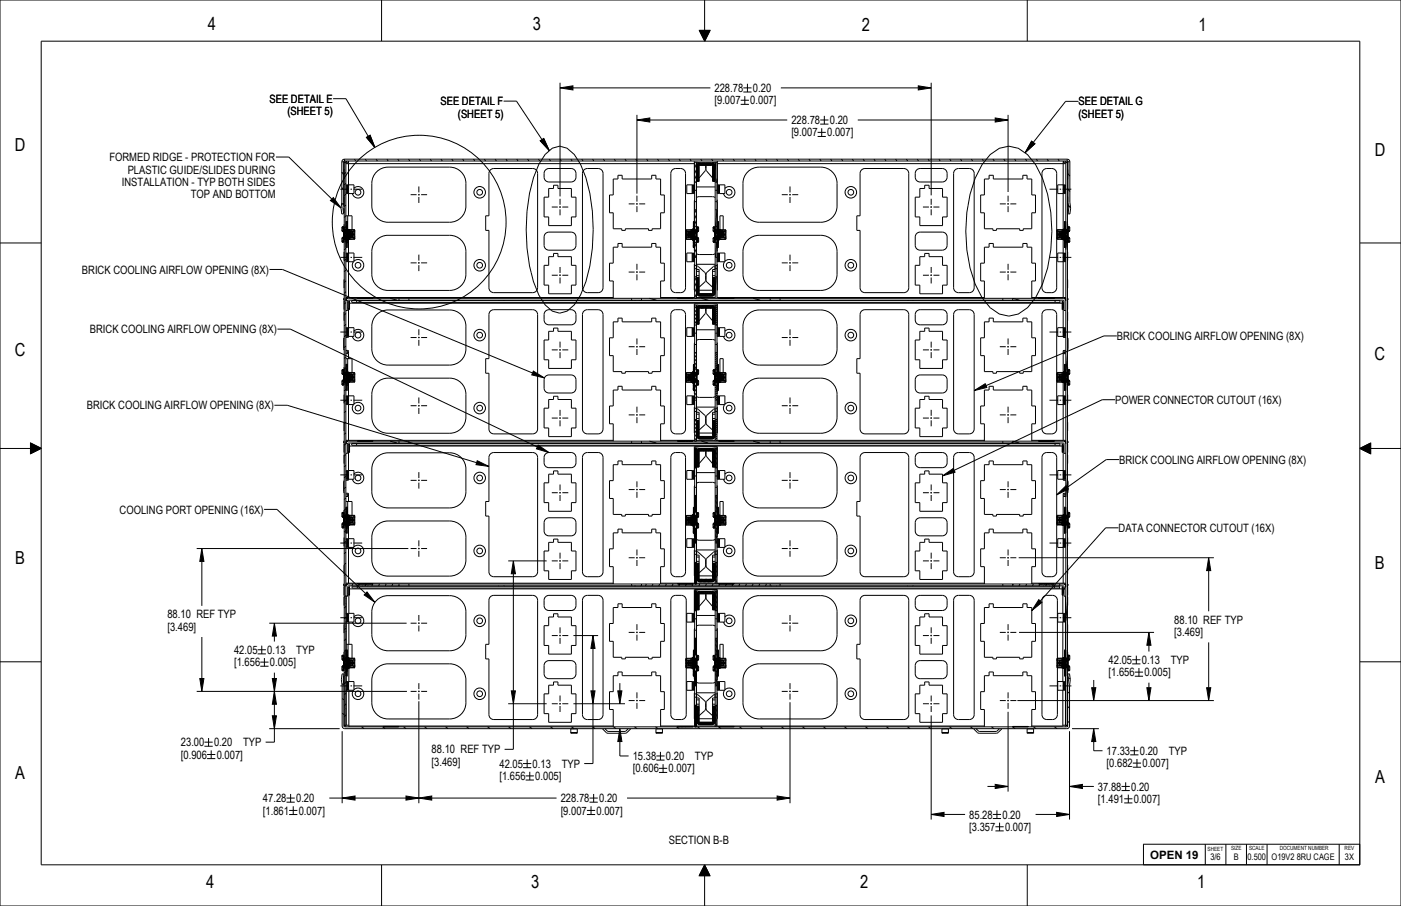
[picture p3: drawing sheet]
<svg xmlns="http://www.w3.org/2000/svg" width="432mm" height="279mm" viewBox="0 0 432 279" stroke-linecap="round" stroke-linejoin="round" font-family="sans-serif">
<defs><g id="words">
<g font-size="5.5">
<text x="64.1" y="9.4">4</text>
<text x="164.2" y="9.4">3</text>
<text x="265.6" y="9.4">2</text>
<text x="369.4" y="9.4">1</text>
<text x="4.6" y="46.7">D</text>
<text x="423.7" y="48">D</text>
<text x="4.6" y="109.8">C</text>
<text x="423.7" y="111.1">C</text>
<text x="4.6" y="174">B</text>
<text x="423.7" y="175.3">B</text>
<text x="4.7" y="240.3">A</text>
<text x="423.8" y="241.6">A</text>
<text x="63.6" y="273.9">4</text>
<text x="163.7" y="273.9">3</text>
<text x="265.1" y="273.9">2</text>
<text x="369" y="273.9">1</text>
</g>
<g font-size="3.5">
<text x="220.2" y="28.4">228.78</text>
<text x="232.1" y="28.4">0.20</text>
<text x="83" y="31.7">SEE DETAIL E</text>
<text x="88.6" y="35.5">(SHEET 5)</text>
<text x="135.8" y="32.5">SEE DETAIL F</text>
<text x="220.2" y="32.2">[9.007</text>
<text x="231.3" y="32.2">0.007]</text>
<text x="332.4" y="32.5">SEE DETAIL G</text>
<text x="141.1" y="36.3">(SHEET 5)</text>
<text x="243.9" y="38.3">228.78</text>
<text x="255.8" y="38.3">0.20</text>
<text x="332.4" y="36.3">(SHEET 5)</text>
<text x="243.9" y="42.1">[9.007</text>
<text x="255" y="42.1">0.007]</text>
<text x="33.7" y="49.7">FORMED RIDGE - PROTECTION FOR</text>
<text x="39.4" y="53.5">PLASTIC GUIDE/SLIDES DURING</text>
<text x="37.6" y="57.3">INSTALLATION - TYP BOTH SIDES</text>
<text x="58.8" y="61.1">TOP AND BOTTOM</text>
<text x="25.2" y="84.4">BRICK COOLING AIRFLOW OPENING (8X)</text>
<text x="27.7" y="102.8">BRICK COOLING AIRFLOW OPENING (8X)</text>
<text x="344.2" y="104.9">BRICK COOLING AIRFLOW OPENING (8X)</text>
<text x="343.7" y="124.5">POWER CONNECTOR CUTOUT (16X)</text>
<text x="26.7" y="126.2">BRICK COOLING AIRFLOW OPENING (8X)</text>
<text x="344.9" y="143">BRICK COOLING AIRFLOW OPENING (8X)</text>
<text x="36.9" y="158.4">COOLING PORT OPENING (16X)</text>
<text x="344.7" y="164">DATA CONNECTOR CUTOUT (16X)</text>
<text x="51.6" y="190.7">88.10 REF TYP</text>
<text x="51.6" y="194.5">[3.469]</text>
<text x="361.9" y="192.3">88.10 REF TYP</text>
<text x="361.9" y="196.1">[3.469]</text>
<text x="72.1" y="201.7">42.05</text>
<text x="82.4" y="201.7">0.13</text>
<text x="91.3" y="201.7">TYP</text>
<text x="72.1" y="205.5">[1.656</text>
<text x="83.2" y="205.5">0.005]</text>
<text x="341.7" y="204.7">42.05</text>
<text x="341.7" y="208.5">[1.656</text>
<text x="351.9" y="204.7">0.13</text>
<text x="352.7" y="208.5">0.005]</text>
<text x="360.9" y="204.7">TYP</text>
<text x="55.7" y="233.9">[0.906</text>
<text x="55.7" y="230.1">23.00</text>
<text x="66" y="230.1">0.20</text>
<text x="66.8" y="233.9">0.007]</text>
<text x="74.9" y="230.1">TYP</text>
<text x="133" y="232.4">88.10 REF TYP</text>
<text x="341.1" y="232.8">17.33</text>
<text x="351.3" y="232.8">0.20</text>
<text x="360.3" y="232.8">TYP</text>
<text x="133" y="236.2">[3.469]</text>
<text x="153.9" y="236.7">42.05</text>
<text x="164.2" y="236.7">0.13</text>
<text x="173.1" y="236.7">TYP</text>
<text x="195" y="234.4">15.38</text>
<text x="195" y="238.2">[0.606</text>
<text x="205.2" y="234.4">0.20</text>
<text x="206.1" y="238.2">0.007]</text>
<text x="214.2" y="234.4">TYP</text>
<text x="341.1" y="236.6">[0.682</text>
<text x="352.1" y="236.6">0.007]</text>
<text x="153.9" y="240.6">[1.656</text>
<text x="165" y="240.6">0.005]</text>
<text x="338.4" y="243.8">37.88</text>
<text x="348.6" y="243.8">0.20</text>
<text x="81" y="251.2">[1.861</text>
<text x="81" y="247.4">47.28</text>
<text x="91.3" y="247.4">0.20</text>
<text x="92.1" y="251.2">0.007]</text>
<text x="172.8" y="247.4">228.78</text>
<text x="172.8" y="251.2">[9.007</text>
<text x="183.9" y="251.2">0.007]</text>
<text x="184.7" y="247.4">0.20</text>
<text x="338.4" y="247.6">[1.491</text>
<text x="349.4" y="247.6">0.007]</text>
<text x="298.7" y="256.2">[3.357</text>
<text x="298.7" y="252.4">85.28</text>
<text x="309" y="252.4">0.20</text>
<text x="309.8" y="256.2">0.007]</text>
<text x="206.1" y="260.3">SECTION B-B</text>
<text x="354.5" y="264.8">OPEN 19</text>
</g>
<g font-size="2.8">
<text x="373.1" y="265.2">3/6</text>
<text x="380.2" y="265.2">B</text>
<text x="384.5" y="265.2">0.500</text>
<text x="391.9" y="265.2">O19V2 8RU CAGE</text>
<text x="414.5" y="265.2">3X</text>
</g>
<g font-size="1.8">
<text x="372.2" y="262.3">SHEET</text>
<text x="379.4" y="262.3">SIZE</text>
<text x="385" y="262.3">SCALE</text>
<text x="394.4" y="262.3">DOCUMENT NUMBER</text>
<text x="414.4" y="262.3">REV</text>
</g>
</g></defs>
<g fill="#000">
<path d="M215.5 9.4h3.3l-1.6 3.3zM172.6 27.1l4-.6v1.2zM196.3 37l4-.6v1.2zM283 26.5l4 .6-4 .6zM306.7 36.4l4 .6-4 .6zM113 42.4l1.1-.7 1.4 3.8zM166.5 43.4l1.1-.7 1.6 3.7zM317.9 43.6l1 .7-2.9 2.8zM9.4 136.6l3.3 1.7-3.3 1.6zM419.1 138.3l3.3-1.7v3.3zM62.2 169.2l.6 3.9h-1.2zM158.2 173l.7 3.9h-1.3z"/>
<path d="M372.5 172l.7 4h-1.3zM84.6 192.2l.6 4h-1.3zM182.8 196l.6 4h-1.3zM354.1 195l.6 4h-1.2zM61.6 209.2h1.2l-.6 4zM83.9 209.2h1.3l-.6 4zM84.6 213.2l.6 4h-1.3zM157.6 213.1h1.3l-.7 3.9zM182.1 213.1h1.3l-.6 3.9zM190.4 213.1h1.3l-.7 3.9zM336.5 212.1h1.2l-.6 4zM353.5 212.1h1.2l-.6 4z"/>
<path d="M371.9 212.1h1.3l-.7 4zM83.9 220.7h1.3l-.6 4zM191 224.7l.7 4h-1.3zM337.1 224.7l.6 4h-1.2zM105.5 246.1l3.9-.6v1.2zM125.1 245.5l4 .6-4 .6zM129.1 246.1l4-.6v1.2zM239.5 245.5l4 .6-4 .6zM287 251.2l4-.7v1.3zM306.7 241.9l4 .6-4 .7zM329.6 242.5l4-.6v1.3zM325.7 250.5l3.9 .7-3.9 .6z"/>
<path d="M217.2 266.8l1.6 3.3h-3.3z"/>
</g>
<g fill="none" stroke="#000" stroke-width=".31">
<path d="M0 0h431.8v279.4h-431.8zM117.6 0v12.7M215.5 9.4h3.3l-1.6 3.3zM217.2 0v12.7M316.6 0v12.7M102.7 30.4h3.9l6.9 11.6M155.2 31.2h4l7.9 11.9M172.6 27.1l4-.6v1.2zM172.6 25.5v35.1M176.6 27.1h42.3M196.3 37l4-.6v1.2zM196.3 35.4v24.3"/>
<path d="M200.3 37h42.3M228.3 30.9h2.5M228.3 32.2h2.5M229.1 27.1h2.5M229.1 28.4h2.5M229.6 29.6v2.6M230.4 25.8v2.6M240.7 27.1h42.3M252.8 37h2.5M252.8 38.3h2.5M253.3 39.5v2.6M254.1 35.7v2.6"/>
<path d="M264.4 37h42.3M283 26.5l4 .6-4 .6zM287 25.5v34.7M306.7 36.4l4 .6-4 .6zM310.7 35.4v23.8M332.4 31.3h-4l-10 12.6M113 42.4l1.1-.7 1.4 3.8zM129.1 57.5v1.8M129.1 59.8v.5M166.5 43.4l1.1-.7 1.6 3.7zM168 47.6l2.2-1.9 2.3-.6 2.3 .6 2.2 1.9 1.9 3.1 1.7 4.1 1.2 4.8 .8 5.5 .2 5.7-.2 5.7-.8 5.5-1.2 4.9-1.7 4.1-1.9 3-2.2 1.9-.6 .2a4.5 4.5 0 0 1-3.7-.1l-2.5-2-1.9-3-1.7-4.1-1.2-4.9-.8-5.5-.2-5.7 .2-5.7 .8-5.5 1.2-4.9 1.7-4zM243.5 57.5v1.8"/>
<path d="M243.5 59.8v.5M252 40.8h2.5M252 42.1h2.5M305.2 47.7l2.8-2 2.9-.6 3 .6 2.8 2 2.5 3.1 2.1 4.2 1.6 4.9 1 5.6 .3 5.8-.3 5.8-1 5.6-1.6 4.9-2.1 4.2-2.5 3.1-2.8 1.9-.9 .2a7 7 0 0 1-4.6-.1l-3.2-2-2.5-3.1-2.2-4.2-1.5-4.9-1-5.6-.3-5.8 .3-5.8 1-5.6 1.5-4.9 2.2-4.2zM317.9 43.6l1 .7-2.9 2.8zM0 74.9h12.7M126.6 60h1.8M128.9 60h.4M129.1 60.7v1.9M129.1 78.5v1.9M129.8 60h1.8M170.1 63.9h1.8"/>
<path d="M172.4 63.9h.4M172.6 61.3v1.8M172.6 63.6v.5M172.6 64.6v1.8M173.3 63.9h1.8M193.8 62.9h1.8M196.1 62.9h.4M196.3 60.3v1.9M196.3 62.6v.5M196.3 63.6v1.8M197 62.9h1.8M240.9 60h1.9"/>
<path d="M243.3 60h.4M243.5 60.7v1.9M243.5 78.5v1.9M244.2 60h1.8M284.5 63.9h1.8M286.8 63.9h.4M287 61.3v1.8M287 63.6v.5M287 64.6v1.8M287.7 63.9h1.8M308.2 62.9h1.8M310.5 62.9h.4"/>
<path d="M310.7 60.3v1.9M310.7 62.6v.5M310.7 63.6v1.8M311.4 62.9h1.8M419.2 74.9h12.6M126.6 81.1h1.8M128.9 81.1h.4M129.1 80.8v.5M129.1 81.8v1.8M129.8 81.1h1.8M170.1 84.9h1.8M172.4 84.9h.4"/>
<path d="M172.6 82.3v1.9M172.6 84.6v.5M172.6 85.6v1.8M173.3 84.9h1.8M193.8 83.9h1.8M196.1 83.9h.4M196.3 81.4v1.8M196.3 83.7v.4M196.3 84.6v1.8M197 83.9h1.8M240.9 81.1h1.9M243.3 81.1h.4"/>
<path d="M243.5 80.8v.5M243.5 81.8v1.8M244.2 81.1h1.8M284.5 84.9h1.8M286.8 84.9h.4M287 82.3v1.9M287 84.6v.5M287 85.6v1.8M287.7 84.9h1.8M308.2 83.9h1.8M310.5 83.9h.4M310.7 81.4v1.8"/>
<path d="M310.7 83.7v.4M310.7 84.6v1.8M311.4 83.9h1.8M126.6 104.1h1.8M128.9 104.1h.4M129.1 101.6v1.8M129.1 103.9v.4M129.1 104.8v1.8M129.8 104.1h1.8M170.1 107.9h1.8M172.4 107.9h.4M172.6 105.4v1.8"/>
<path d="M172.6 107.7v.4M172.6 108.6v1.8M173.3 107.9h1.8M193.8 106.9h1.8M196.1 106.9h.4M196.3 104.4v1.8M196.3 106.7v.5M196.3 107.6v1.9M197 106.9h1.8M240.9 104.1h1.9M243.3 104.1h.4M243.5 101.6v1.8"/>
<path d="M243.5 103.9v.4M243.5 104.8v1.8M244.2 104.1h1.8M284.5 107.9h1.8M286.8 107.9h.4M287 105.4v1.8M287 107.7v.4M287 108.6v1.8M287.7 107.9h1.8M308.2 106.9h1.8M310.5 106.9h.4M310.7 104.4v1.8"/>
<path d="M310.7 106.7v.5M310.7 107.6v1.9M311.4 106.9h1.8M0 138.3h12.7M9.4 136.6l3.3 1.7-3.3 1.6zM126.6 125.1h1.8M128.9 125.1h.4M129.1 122.6v1.8M129.1 124.9v.4M129.1 125.8v1.9M129.8 125.1h1.8M170.1 128.9h1.8"/>
<path d="M172.4 128.9h.4M172.6 126.4v1.8M172.6 128.7v.5M172.6 129.6v1.9M173.3 128.9h1.8M193.8 128h1.8M196.1 128h.4M196.3 125.4v1.8M196.3 127.7v.5M196.3 128.7v1.8M197 128h1.8M240.9 125.1h1.9"/>
<path d="M243.3 125.1h.4M243.5 122.6v1.8M243.5 124.9v.4M243.5 125.8v1.9M244.2 125.1h1.8M284.5 128.9h1.8M286.8 128.9h.4M287 126.4v1.8M287 128.7v.5M287 129.6v1.9M287.7 128.9h1.8M308.2 128h1.8"/>
<path d="M310.5 128h.4M310.7 125.4v1.8M310.7 127.7v.5M310.7 128.7v1.8M311.4 128h1.8M419.1 138.3l3.3-1.7v3.3zM419.2 138.3h12.6M126.6 148.1h1.8M128.9 148.1h.4M129.1 145.6v1.8M129.1 147.9v.5M129.1 148.8v1.9"/>
<path d="M129.8 148.1h1.8M170.1 152h1.8M172.4 152h.4M172.6 149.4v1.8M172.6 151.7v.5M172.6 152.7v1.8M173.3 152h1.8M193.8 151h1.8M196.1 151h.4M196.3 148.4v1.9M196.3 150.7v.5M196.3 151.7v1.8"/>
<path d="M197 151h1.8M240.9 148.1h1.9M243.3 148.1h.4M243.5 145.6v1.8M243.5 147.9v.5M243.5 148.8v1.9M244.2 148.1h1.8M284.5 152h1.8M286.8 152h.4M287 149.4v1.8M287 151.7v.5M287 152.7v1.8"/>
<path d="M287.7 152h1.8M308.2 151h1.8M310.5 151h.4M310.7 148.4v1.9M310.7 150.7v.5M310.7 151.7v1.8M311.4 151h1.8M60.6 169.2h65.3M62.2 169.2l.6 3.9h-1.2zM62.2 173.1v13.7M126.6 169.2h1.8M128.9 169.2h.4"/>
<path d="M129.1 166.6v1.9M129.1 168.9v.5M129.1 169.9v1.8M129.8 169.2h1.8M156.6 173h11.9M158.2 173l.7 3.9h-1.3zM158.2 176.9v36.2M170.1 173h1.8M172.4 173h.4M172.6 170.4v1.9M172.6 172.7v.5M172.6 173.7v1.8"/>
<path d="M173.3 173h1.8M193.8 172h1.8M196.1 172h.4M196.3 169.5v1.8M196.3 171.8v.4M196.3 172.7v1.8M197 172h1.8M240.9 169.2h1.9M243.3 169.2h.4M243.5 166.6v1.9M243.5 168.9v.5M243.5 169.9v1.8"/>
<path d="M244.2 169.2h1.8M284.5 173h1.8M286.8 173h.4M287 170.4v1.9M287 172.7v.5M287 173.7v1.8M287.7 173h1.8M308.2 172h1.8M310.5 172h.4M310.7 169.5v1.8M310.7 171.8v.4M310.7 172.7v1.8"/>
<path d="M311.4 172h1.8M314 172h60.1M372.5 172l.7 4h-1.3zM372.5 176v12.5M62.2 196.4v12.8M80.7 199.1v2.6M83 192.2h42.3M84.6 192.2l.6 4h-1.3zM84.6 196.2v1.6M126.6 192.2h1.8M128.9 192.2h.4M129.1 189.7v1.8"/>
<path d="M129.1 192v.4M129.1 192.9v1.8M129.8 192.2h1.8M170.1 196h1.8M172.4 196h.4M172.6 193.5v1.8M172.6 195.8v.4M172.6 196.7v1.8M173.3 196h1.8M176.7 196h7.6M182.8 196l.6 4h-1.3zM182.8 200v13.1"/>
<path d="M193.8 195h1.8M196.1 195h.4M196.3 192.5v1.8M196.3 194.8v.5M196.3 195.7v1.9M197 195h1.8M240.9 192.2h1.9M243.3 192.2h.4M243.5 189.7v1.8M243.5 192v.4M243.5 192.9v1.8M244.2 192.2h1.8"/>
<path d="M284.5 196h1.8M286.8 196h.4M287 193.5v1.8M287 195.8v.4M287 196.7v1.8M287.7 196h1.8M308.2 195h1.8M310.5 195h.4M310.7 192.5v1.8M310.7 194.8v.5M310.7 195.7v1.9M311.4 195h1.8"/>
<path d="M314.1 195h41.6M354.1 195l.6 4h-1.2zM354.1 199v1.9M372.5 198.1v14M0 204.1h12.7M60.6 213.2h64.8M61.6 209.2h1.2l-.6 4zM79.4 200.4h2.6M79.4 201.7h2.6M80.2 204.2h2.6M80.2 205.5h2.6M81.5 202.9v2.6"/>
<path d="M83.9 209.2h1.3l-.6 4zM84.6 213.2l.6 4h-1.3zM84.6 213.2v15.7h-2.7M84.6 207.4v1.8M126.6 213.2h1.8M128.9 213.2h.4M129.1 216.3v31.4M129.1 210.7v1.8M129.1 213v.4M129.1 213.9v1.9M129.8 213.2h1.8M156.6 217h11.9"/>
<path d="M157.6 213.1h1.3l-.7 3.9zM158.2 217v14.1h-2.7M170.1 217h1.8M172.4 217h.4M172.6 214.5v1.8M172.6 216.8v.5M172.6 217.7v1.9M173.3 217h1.8M176.7 217h15.9M182.1 213.1h1.3l-.6 3.9zM182.8 217v18.5h-2.7M190.4 213.1h1.3l-.7 3.9z"/>
<path d="M191 210.7v2.4M193.8 216.1h1.8M196.1 216.1h.4M196.3 213.5v1.8M196.3 215.8v.5M196.3 216.8v1.8M197 216.1h1.8M240.9 213.2h1.9M243.3 213.2h.4M243.5 210.7v1.8M243.5 213v.4M243.5 213.9v1.9"/>
<path d="M243.5 216.6v31.1M244.2 213.2h1.8M284.5 217h1.8M286.8 217h.4M287 214.5v1.8M287 216.8v.5M287 217.7v1.9M287.7 217h1.8M308.2 216.1h1.8M310.5 216.1h.4M310.7 219.5v24.6M310.7 213.5v1.8"/>
<path d="M310.7 215.8v.5M310.7 216.8v1.8M311.4 216.1h1.8M313.6 216.1h60.5M336.5 212.1h1.2l-.6 4zM337.1 209.7v2.4M348.9 203.5h2.6M348.9 204.7h2.6M349.8 207.3h2.5M349.8 208.5h2.5M350.2 202.2v2.5M351 206v2.5"/>
<path d="M353.5 212.1h1.2l-.6 4zM354.1 210.5v1.6M371.9 212.1h1.3l-.7 4zM419.2 204.1h12.6M63 228.9h2.6M63 230.1h2.6M63.8 232.7h2.6M63.8 233.9h2.6M64.3 227.6v2.5M65.1 231.4v2.5M83 224.7h21.7M83.9 220.7h1.3l-.6 4z"/>
<path d="M105.5 225.5v22.2M161.2 235.5h2.5M161.2 236.7h2.5M162 239.3h2.6M162.5 234.2v2.5M163.3 238v2.6M191 224.7l.7 4h-1.3zM191 228.7v4.4h2.7M202.3 233.1h2.5M202.3 234.4h2.5M203.1 236.9h2.5M203.1 238.2h2.5"/>
<path d="M203.6 231.9v2.5M204.4 235.7v2.5M287 220.6v32.1M329.6 225.5v27.2M330.4 224.7h8.3M337.1 224.7l.6 4h-1.2zM337.1 228.7v2.8h2.7M348.3 231.5h2.6M348.3 232.8h2.6M349.1 235.3h2.6M349.1 236.6h2.6M349.6 230.3v2.5"/>
<path d="M350.4 234.1v2.5M88.3 246.1h2.5M88.3 247.4h2.5M89.1 251.2h2.6M89.1 249.9h2.6M89.6 244.8v2.6M90.4 248.7v2.5M101.5 246.1h27.6M105.5 246.1l3.9-.6v1.2zM125.1 245.5l4 .6-4 .6zM129.1 246.1l4-.6v1.2zM133.1 246.1h38.4"/>
<path d="M162 240.6h2.6M180.9 251.2h2.5M180.9 249.9h2.5M181.7 246.1h2.5M181.7 247.4h2.5M182.2 248.7v2.5M183 244.8v2.6M193.3 246.1h46.2M239.5 245.5l4 .6-4 .6zM287 251.2l4-.7v1.3zM291 251.2h6.5M304.3 242.5h2.4"/>
<path d="M306 251.2h2.5M306 252.4h2.5M306.7 241.9l4 .6-4 .7zM306.8 255h2.5M306.8 256.2h2.5M307.3 249.9v2.5M308.1 253.7v2.5M319.2 251.2h6.5M325.7 250.5l3.9 .7-3.9 .6zM329.6 242.5l4-.6v1.3zM333.6 242.5h3.5M345.7 242.5h2.5"/>
<path d="M345.7 243.8h2.5M346.5 246.3h2.5M346.5 247.6h2.5M346.9 241.3v2.5M347.8 245.1v2.5M117.6 266.7v12.7M217.2 266.8l1.6 3.3h-3.3zM217.2 266.7v12.7M316.6 266.7v12.7M352.4 260.3h66.8M352.4 260.3v6.4M371.5 260.3v6.4"/>
<path d="M377.8 260.3v6.4M384.2 260.3v6.4M390.5 260.3v6.4M412.7 260.3v6.4M419.1 266.7v-254h-406.4v254h406.5"/>
<circle cx="129.2" cy="68.5" r="26.8"/>
</g>
<!-- layer: 02___PRT_ALL_AXES -->
<g fill="none" stroke="#000" stroke-width=".31">
<path d="M104.9 58.3h2.7M108 58.3h.5M109 58.3h2.6M323.5 58.3h2.6M326.6 58.3h.5M327.5 58.3h2.7M104.9 79.4h2.7M108 79.4h.5M109 79.4h2.6M323.5 79.4h2.6M326.6 79.4h.5M327.5 79.4h2.7"/>
<path d="M104.9 102.4h2.7M108 102.4h.5M109 102.4h2.6M323.5 102.4h2.6M326.6 102.4h.5M327.5 102.4h2.7M104.9 123.4h2.7M108 123.4h.5M109 123.4h2.6M323.5 123.4h2.6M326.6 123.4h.5M327.5 123.4h2.7"/>
<path d="M104.9 146.4h2.7M108 146.4h.5M109 146.4h2.6M323.5 146.4h2.6M326.6 146.4h.5M327.5 146.4h2.7M104.9 167.5h2.7M108 167.5h.5M109 167.5h2.6M323.5 167.5h2.6M326.6 167.5h.5M327.5 167.5h2.7"/>
<path d="M104.9 190.5h2.7M108 190.5h.5M109 190.5h2.6M323.5 190.5h2.6M326.6 190.5h.5M327.5 190.5h2.7M104.9 211.5h2.7M108 211.5h.5M109 211.5h2.6M323.5 211.5h2.6M326.6 211.5h.5M327.5 211.5h2.7"/>
</g>
<!-- layer: COMPONENTS -->
<g fill="none" stroke="#000" stroke-width=".31">
<path d="M106.1 49.7v174.4M106.1 50.1h.5M106.1 50h.5M106.3 50.1l-.2 .2M106.6 49.7v21.9M106.6 59.6h.1M106.6 57.1h.1M106.6 50.5h107.4M106.6 53.2l-.5 .5M106.6 56.5l-.5 .5M106.6 59.9l-.5 .5M106.7 57h.2v2.7h-.2z"/>
<path d="M106.8 49.7v.5h.6M106.9 59.6h.2M106.9 57.1h.2M107.1 57h.2v2.7h-.2zM107.3 59.6h.1M107.3 57.1h.1M107.3 49.7v.5M107.4 49.7v16.9M107.4 57h1.7v2.7h-1.7M109.1 58a1.78 1.78 0 0 1 2.7 .3 1.78 1.78 0 0 1-.7 2.6 1.78 1.78 0 0 1-2.5-1.2M116.4 52.7a5 5 0 0 1 3.2-1.2h19a5 5 0 0 1 5 5v7a5 5 0 0 1-5 5h-19a5 5 0 0 1-5-5v-7a5 5 0 0 1 1.8-3.8zM151.3 52.3l.9-.3h12a1.5 1.5 0 0 1 1.5 1.5v35.3a1.5 1.5 0 0 1-1.5 1.5h-12a1.5 1.5 0 0 1-1.5-1.5v-17.7h-1v-4.5h1v-13.1z"/>
<path d="M168.3 52.3l.9-.3h6.8a1.5 1.5 0 0 1 1.5 1.5 2.06 2.06 0 0 1-1 2.5l-7.3 .1a1.5 1.5 0 0 1-1.5-1.5 2.22 2.22 0 0 1 .6-2.3zM169.1 58.1h1.5v-1h1.4v1h4.1v2.7h1.4v6.1h-1.4v2.7h-7v-2.7h-1.4v-6.1h1.4zM180.1 52.3l.9-.3h3.4a1.5 1.5 0 0 1 1.5 1.5v35.3a1.5 1.5 0 0 1-1.5 1.5h-3.4a1.5 1.5 0 0 1-1.5-1.5v-35.3zM189 55.2h1.5v-1.1h1.3v1.1h9.1v-1.1h1.3v1.1h1.4v4.9h1.2v5.5h-1.2v4.9h-2.6v.5h-1.1v-.5h-7.2v.5h-1.1v-.5h-2.6v-4.9h-1.1v-5.5h1.1zM207.4 52.3a3.3 3.3 0 0 1 3.6 .3l.3 .9v35.3a1.5 1.5 0 0 1-1.5 1.5h-1.5a1.5 1.5 0 0 1-1.5-1.5v-35.3zM214 49.8v7.2M214.7 57.7h5.7M217.6 51l.2 1.7 1.8 2.2M219.4 50.2l1-.2v1M220.4 58.7h.6M220.4 56.2h.6M220.6 50l-.2 2.3"/>
<path d="M221 55.1l-.1 1.1M221.1 49.7v10h.2v-2.7h-.2M221.1 50.5h107.4M221.3 59.6h.1M221.3 57.1h.1M221.4 57h.2v2.7h-.2zM221.6 59.6h.2M221.6 57.1h.2M221.8 57h1.6v2.7h-1.6zM223.4 58.1a1.78 1.78 0 0 1 2.8 .2 1.78 1.78 0 0 1-.7 2.6 1.78 1.78 0 0 1-2.5-1.2M230.2 53.3a5 5 0 0 1 3.8-1.8h19a5 5 0 0 1 5 5v7a5 5 0 0 1-5 5h-19a5 5 0 0 1-5-5v-7a5 5 0 0 1 1.2-3.2zM265.7 52.3l.9-.3h12a1.5 1.5 0 0 1 1.5 1.5v35.3a1.5 1.5 0 0 1-1.5 1.5h-12a1.5 1.5 0 0 1-1.5-1.5v-17.7h-1v-4.5h1v-13.1z"/>
<path d="M282.7 52.3l.9-.3h6.8a1.5 1.5 0 0 1 1.5 1.5 2.06 2.06 0 0 1-1 2.5l-7.3 .1a1.5 1.5 0 0 1-1.5-1.5 2.22 2.22 0 0 1 .6-2.3zM283.5 58.1h1.5v-1h1.3v1h4.2v2.7h1.4v6.1h-1.4v2.7h-7v-2.7h-1.4v-6.1h1.4zM294.2 52.6l1.2-.6h3.3a1.5 1.5 0 0 1 1.5 1.5v35.3a1.5 1.5 0 0 1-1.5 1.5h-3.3a1.5 1.5 0 0 1-1.5-1.5v-35.3zM303.4 55.2h1.4v-1.1h1.3v1.1h9.1v-1.1h1.3v1.1h1.5v4.9h1.1v5.5h-1.1v4.9h-2.6v.5h-1.1v-.5h-7.2v.5h-1.1v-.5h-2.6v-4.9h-1.2v-5.5h1.2zM321.8 52.3a3.3 3.3 0 0 1 3.6 .3l.3 .9v35.3a1.5 1.5 0 0 1-1.5 1.5h-1.6a1.5 1.5 0 0 1-1.5-1.5v-35.3zM326 57h1.7v2.7h-1.7zM327.7 59.6h.1M327.7 57.1h.1M327.7 49.8v7.3M327.7 59.6v11.7M327.8 49.7v.5M327.8 57h.2v2.7h-.2z"/>
<path d="M328 59.6h.1M328 57.1h.1M328.1 57h.3v2.7h-.3zM328.3 49.7v.5h-.6M328.4 59.6h.1M328.4 57.1h.1M328.5 50.1h.5M328.5 50h.5M328.5 49.7v21.9M329 49.7v174.4M105.7 64.4h.4M105.9 65.7h.2"/>
<path d="M106 64.4v1.3M106.1 71.6h2v1.5h-2M106.1 67l.5-.4h1.9v4.5h-1.9M106.3 71.6v1.5M106.6 73.1v42.5M106.6 70.5v1.1M106.6 63.2l-.5 .5M106.6 69.9l-.5 .5M106.6 73.2l-.5 .5M106.6 76.6l-.5 .5M106.6 79.9l-.5 .5M106.6 73.1v1.5"/>
<path d="M106.6 73.9h1M106.6 71.3h1M107.2 66.6v4.5M107.4 71.1v.2M107.4 73.9v4.2M107.5 71.6v1.5M107.6 71.3v2.6M107.6 71.3l.3 .3M107.9 73.1v.7l-.3 .1M108.1 71.7l-.5 .5M115.8 74.3a5 5 0 0 1 3.8-1.7h19a5 5 0 0 1 5 5v7a5 5 0 0 1-5 5h-19a5 5 0 0 1-5-5v-7a5 5 0 0 1 1.2-3.3zM168.3 71.9l.9-.3h6.8a1.5 1.5 0 0 1 1.5 1.5v2.6a1.5 1.5 0 0 1-1.5 1.5h-6.8a1.5 1.5 0 0 1-1.5-1.5l.1-3.1z"/>
<path d="M169.1 79.2h1.5v-1h1.4v1h4.1v2.6h1.4v6.1h-1.4v2.7h-7v-2.7h-1.4v-6.1h1.4zM214 73l.1 4.6M214.1 61.6l-.1 9.9M214.7 78.2l.8 .3h4.1l.8-.3M214.7 60.9l.8-.2h4.1l.8 .2M220.4 74.8h.6M220.4 73.1h.6M220.4 71.6h.6M220.4 69.8h.6M220.4 64.7h.6l-.5 5.1M220.4 62.2h.6M220.9 74.8l-.5 4.6h.6"/>
<path d="M221 71.5h1.5v1.5h-1.3v-1.5M221 61.6l.1 10M221.1 78h.2v2.7h-.2zM221.1 73.1l-.1 4.5M221.3 78.1h.1M221.4 78h.2v2.7h-.2zM221.6 78.1h.2M221.8 78h1.6v2.7h-1.6zM221.9 66.6h1v4.5h-1zM222.1 71.5v1.5M230.2 74.3a5 5 0 0 1 3.8-1.7h19a5 5 0 0 1 5 5v7a5 5 0 0 1-5 5h-19a5 5 0 0 1-5-5v-7a5 5 0 0 1 1.2-3.3zM282.7 71.9l.9-.3h6.8a1.5 1.5 0 0 1 1.5 1.5v2.6a1.5 1.5 0 0 1-1.5 1.5h-6.8a1.5 1.5 0 0 1-1.5-1.5l.1-3.1z"/>
<path d="M283.5 79.2h1.5v-1h1.3v1h4.2v2.6h1.4v6.1h-1.4v2.7h-7v-2.7h-1.4v-6.1h1.4zM327.2 73.1v.7l.3 .1M327.5 71.6v1.5M327.5 71.3l-.3 .3M327.5 73.9h1M327.5 71.3h1M327.5 71.3v2.6M327.7 78v2.7h-1.7v-2.7h2.4v2.7h-.3v-2.7M327.7 73.9v4.2M327.8 78v2.7h.2v-2.7M328.4 78.2h.1M328.5 74.6h.1"/>
<path d="M328.5 70.5h.1M328.5 73.1v42.5M328.8 71.6v1.5M328.8 73.1l-.3 3.9M329 71.6h-2v1.5h2M329 65.7h.2M329 64.4h.4M329 71.2v.4M329.1 64.4v1.3M106.1 92h-.2v.6h.2M106.6 95.8h.6v-3l.2-.2h220.3l.2 .2v3h.6M106.6 92h.6"/>
<path d="M106.6 91.8h82.4M106.6 83.3l-.5 .5M106.6 86.6l-.5 .5M106.6 90l-.5 .5M106.6 93.3l-.5 .5M106.6 96.7l-.5 .5M106.6 92.6l.6 .2M106.7 92v.6M106.9 92v.2M107.4 95.1v8.7l-.2 .3M107.4 92a.82 .82 0 0 0-.8 .8M107.4 92h220.3a.82 .82 0 0 1 .8 .8"/>
<path d="M107.4 80.7v11.3M107.7 93.5h219.7M109.1 80.5a1.78 1.78 0 0 1 2.9 .8 1.78 1.78 0 0 1-2 2.3 1.78 1.78 0 0 1-1.1-2.9M109.9 92.7v.6M116.1 97.1l1.3-1 1.6-.5h19.6a5 5 0 0 1 5 5v7a5 5 0 0 1-5 5h-19a5 5 0 0 1-5-5v-7.6l.5-1.6zM120.2 92l2.2 .6M123 92v.6M126 92v.6M151.3 95.8l.9-.3h12a1.5 1.5 0 0 1 1.5 1.5v35.3a1.5 1.5 0 0 1-1.5 1.5h-12a1.5 1.5 0 0 1-1.5-1.5v-17.2h-1v-4.5h1v-13.6zM168.3 95.8l.9-.3h6.8a1.5 1.5 0 0 1 1.5 1.5v1.7a1.5 1.5 0 0 1-1.5 1.5h-6.8a1.5 1.5 0 0 1-1.5-1.5l.1-2.2zM180.1 95.8l.9-.3h3.4a1.5 1.5 0 0 1 1.5 1.5v35.3a1.5 1.5 0 0 1-1.5 1.5h-3.4a1.5 1.5 0 0 1-1.5-1.5v-35.3zM189 92v-5.3h-1.1v-5.5h1.1v-5h1.5v-1.1h1.3v1.1h9.1v-1.1h1.3v1.1h1.4v5h1.2v5.5h-1.2v5.3"/>
<path d="M189 99.3h1.5v-1.2h1.3v1.2h9.1v-1.2h1.3v1.2h1.4v4.9h1.2v5.5h-1.2v4.9h-2.6v.5h-1.1v-.5h-7.2v.5h-1.1v-.5h-2.6v-4.9h-1.1v-5.5h1.1zM194.7 92v.6M197.7 92v.6M200.2 92l2.1 .6M203.6 91.8h10.5M207.4 95.8a3.3 3.3 0 0 1 3.6 .3l.3 .9v35.3a1.5 1.5 0 0 1-1.5 1.5h-1.5a1.5 1.5 0 0 1-1.5-1.5v-35.3zM214.1 81.5v8M214.7 91.8h5.7M214.7 81.5h5.7M215.5 89.5h4.1M216.2 92l2.1 .6M217.6 95l.2 1.7 1.8 2.2"/>
<path d="M219.4 94.3l1-.2v.9M220.4 82v1.1M220.4 82l-.4 .1-2.1 1.9-.3 .6 .2 2.2 1.8 1.7M220.4 92v-42h.6v42M220.4 94.1v42M220.4 94.1h.6v42M220.4 99.8l.6 .4h-.6M220.4 85.4h.6M220.4 82.9h.6M220.4 81.9h.6M220.4 99.2l.6 .4M220.4 98.7l.6 .4"/>
<path d="M220.4 98.1l.6 .4M220.4 97.5l.6 .4M220.4 96.9l.6 .4M220.4 96.4l.6 .4M220.4 95.8l.6 .4M220.4 95.2l.6 .4M220.4 94.6l.6 .4M220.5 94.1l.5 .3M220.8 85.4l-.4 3.9M221 81.5v8M221 91.8h82.4M221.3 80.7h.1"/>
<path d="M221.6 80.7h.2M223.4 80.6a1.78 1.78 0 0 1 3 .6 1.78 1.78 0 0 1-1.9 2.4 1.78 1.78 0 0 1-1.2-2.9M230.5 97.1l1.3-1 1.6-.5h19.6a5 5 0 0 1 5 5v7a5 5 0 0 1-5 5h-19a5 5 0 0 1-5-5v-7.6l.5-1.6zM232.1 92l2.1 .6M237.4 92v.6M240.4 92v.6M265.7 95.8l.9-.3h12a1.5 1.5 0 0 1 1.5 1.5v35.3a1.5 1.5 0 0 1-1.5 1.5h-12a1.5 1.5 0 0 1-1.5-1.5v-17.2h-1v-4.5h1v-13.6zM282.7 95.8l.9-.3h6.8a1.5 1.5 0 0 1 1.5 1.5v1.7a1.5 1.5 0 0 1-1.5 1.5h-6.8a1.5 1.5 0 0 1-1.5-1.5l.1-2.2zM294.2 96.1l1.2-.6h3.3a1.5 1.5 0 0 1 1.5 1.5v35.3a1.5 1.5 0 0 1-1.5 1.5h-3.3a1.5 1.5 0 0 1-1.5-1.5v-35.3zM303.4 99.3h1.4v-1.2h1.3v1.2h9.1v-1.2h1.3v1.2h1.5v4.9h1.1v5.5h-1.1v4.9h-2.6v.5h-1.1v-.5h-7.2v.5h-1.1v-.5h-2.6v-4.9h-1.2v-5.5h1.2zM303.4 92v-5.3h-1.2v-5.5h1.2v-5h1.4v-1.1h1.3v1.1h9.1v-1.1h1.3v1.1h1.5v5h1.1v5.5h-1.1v5.3M309.1 92v.6"/>
<path d="M312.1 92.6v-.6l2.1 .6M318 91.8h10.5M321.8 95.8a3.3 3.3 0 0 1 3.6 .3l.3 .9v35.3a1.5 1.5 0 0 1-1.5 1.5h-1.6a1.5 1.5 0 0 1-1.5-1.5v-35.3zM325.2 92.7v.6M326.7 93.3h-218.3v-.6h218.3v.8M327.7 80.7h.1M327.7 80.7v11.2M327.7 95.1v6M327.9 92h.6M328 80.7h.1M328.2 92v.2M328.4 80.6h.1"/>
<path d="M328.4 92v.6M329 92h.2v.6h-.2M106.1 104.2l-.2 .4 .2 3.3M106.1 115.6h2v1.5h-2M106.2 117.1l-.1 .1M106.3 115.6v1.5M106.6 117.1v42.6M106.6 114.6v1M106.6 110.6h1.9v4.5h-1.9M106.6 109.1h.8M106.6 108.6h.6M106.6 108.1h.6"/>
<path d="M106.6 104.1h.6M106.6 103.6h.1M106.6 101.2h.1M106.6 100l-.5 .5M106.6 103.4l-.5 .5M106.6 106.7l-.5 .5M106.6 110l-.5 .6M106.6 113.4l-.5 .5M106.6 117.1v1.6M106.6 117.9h1M106.6 115.3h1M106.9 101.1h.2"/>
<path d="M107.1 103.7v-2.7h.2v2.7M107.2 108.1l.2 .2v2.3M107.2 103.7v.4M107.2 108.1v1M107.2 110.6v4.5M107.3 101.1h.1M107.4 115.1v.2M107.4 117.9v4.2M107.4 101h1.7v2.7h-2.4v-2.7h.2v2.7M107.5 115.6v1.5M107.6 115.3v2.6M107.6 115.3l.3 .3"/>
<path d="M107.7 115.6l-.1 .1M107.9 117.1v.7l-.3 .1M109.1 102.1a1.78 1.78 0 0 1 2.7 .3 1.78 1.78 0 0 1-.7 2.6 1.78 1.78 0 0 1-2.5-1.3M116.1 118.1l1.3-1 1.6-.5h19.6a5 5 0 0 1 5 5v7a5 5 0 0 1-5 5h-19a5 5 0 0 1-5-5v-7.5l.5-1.7zM168.3 115.9l.9-.3h6.8a1.5 1.5 0 0 1 1.5 1.5v2.6a1.5 1.5 0 0 1-1.5 1.5h-6.8a1.5 1.5 0 0 1-1.5-1.5l.1-3zM169.1 102.2h1.5v-1h1.4v1h4.1v2.7h1.4v6.1h-1.4v2.6h-7v-2.6h-1.4v-6.1h1.4zM214 117.1l.1 4.5M214 101v-7.3h7.1v10h2.3v-2.6h-1.6v2.6M214.1 105.6l-.1 10M214.7 105l.8-.3h4.1l.8 .3M214.7 101.7h5.7M220.4 118.9h.6"/>
<path d="M220.4 117.1h.6M220.4 113.9h.6M220.4 108.7h.6M220.4 106.2h.6M220.4 102.7h.6M220.4 120l.6 .4M220.4 119.4l.6 .4M220.4 117.1h.1M220.4 116.5l.6 .4M220.4 115.9l.6 .4M220.4 113.6l.3 .3M220.4 113.1l.6 .4"/>
<path d="M220.4 112.5l.6 .4M220.4 111.9l.6 .4M220.4 111.3l.6 .4M220.4 110.8l.6 .3M220.4 110.2l.6 .4M220.4 109.6l.6 .4M220.4 109l.6 .4M220.5 118.9l.5 .3M220.8 115.6l.2 .2M220.8 108.7l.2 .1M221 105.6l.1 10M221.1 101.1h.2v2.6"/>
<path d="M221.1 117.1l-.1 4.5M221.2 115.6v1.5h1.3v-1.5h-2.1M221.3 101.1h.1M221.4 103.7v-2.6h.2v2.6M221.6 101.1h.2M221.9 110.6h1v4.5h-1zM222.1 115.6v1.5M223.4 102.2a1.78 1.78 0 0 1 2.8 .1 1.78 1.78 0 0 1-.7 2.7 1.78 1.78 0 0 1-2.5-1.3M230.5 118.1l1.3-1 1.6-.5h19.6a5 5 0 0 1 5 5v7a5 5 0 0 1-5 5h-19a5 5 0 0 1-5-5v-7.5l.5-1.7zM282.7 115.9l.9-.3h6.8a1.5 1.5 0 0 1 1.5 1.5v2.6a1.5 1.5 0 0 1-1.5 1.5h-6.8a1.5 1.5 0 0 1-1.5-1.5l.1-3zM283.5 102.2h1.5v-1h1.3v1h4.2v2.7h1.4v6.1h-1.4v2.6h-7v-2.6h-1.4v-6.1h1.4zM327.2 117.1v.7l.3 .1"/>
<path d="M327.5 115.6v1.5M327.5 115.3l-.3 .3M327.5 117.9h1M327.5 115.3h1M327.5 115.3v2.6M327.7 103.7v-2.7h-1.7v2.7h2.4v-2.7h-.3v2.7M327.7 101.1h.1M327.7 103.7l.2 .4M327.7 109.1h.8M327.7 117.9v4.2M327.8 103.7v-2.7h.2v2.7M327.9 108.1l-.2 .2v7"/>
<path d="M327.9 108.6h.6M327.9 108.1h.6M327.9 104.1h.6M327.9 103.7v.4M327.9 108.1v.9M328 101.1h.1M328.4 103.6h.1M328.4 101.2h.1M328.5 118.7h.1M328.5 114.6h.1M328.5 117.1v42.6M328.8 115.6v1.5"/>
<path d="M329 115.6h-2v1.5h2M329 109.4l-.5 5.7M329 104.2l.2 .4-.2 3.3M106.1 136.1h-.2v.5h.2M106.6 136.1h.6M106.6 135.8h82.4M106.6 120.1l-.5 .5M106.6 123.4l-.5 .5M106.6 126.8l-.5 .5M106.6 130.1l-.5 .5M106.6 133.5l-.5 .5M106.6 136.7l.6 .1"/>
<path d="M106.7 136.1v.5M106.9 136.1v.2M107.2 136.9l.2-.3h220.3l.2 .3v2.9h.6M107.2 136.9v2.9h-.6M107.4 139.2v8.7l-.2 .2M107.4 124.7v11.3M107.7 137.6h219.7M109.1 124.6a1.78 1.78 0 0 1 2.9 .7 1.78 1.78 0 0 1-2 2.3 1.78 1.78 0 0 1-1.1-2.8M109.9 136.7v.6M120.2 136.1l2.2 .5M123 136.1v.5M126 136.1v.5"/>
<path d="M151.3 139.8l.9-.2h12a1.5 1.5 0 0 1 1.5 1.5v35.3a1.5 1.5 0 0 1-1.5 1.5h-12a1.5 1.5 0 0 1-1.5-1.5v-17.2h-1v-4.5h1v-13.6zM168.3 139.8l.9-.2h6.8a1.5 1.5 0 0 1 1.5 1.5v1.6a1.5 1.5 0 0 1-1.5 1.5h-6.8a1.5 1.5 0 0 1-1.5-1.5l.1-2.1zM169.1 123.2h1.5v-1h1.4v1h4.1v2.7h1.4v6.1h-1.4v2.7h-7v-2.7h-1.4v-6.1h1.4zM189 136.1v-5.4h-1.1v-5.5h1.1v-4.9h1.5v-1.2h1.3v1.2h9.1v-1.2h1.3v1.2h1.4v4.9h1.2v5.5h-1.2v5.4M194.7 136.1v.5M197.7 136.1v.5M200.2 136.1l2.1 .5M203.6 135.8h10.5M214.1 125.6v8M214.7 122.3l.8 .3h4.1l.8-.3 .6 .4M214.7 135.8h5.7M214.7 125.6h5.7"/>
<path d="M215.5 133.6h4.1M216.2 136.1l2.1 .5M217.6 139.1l.2 1.7 1.8 2.2M219.4 138.3l1-.2v1M220.4 126.1v1.1M220.4 126.1l-.4 .1-2.1 1.8-.3 .7 .2 2.2 1.8 1.7M220.4 129.4h.6M220.4 126.9h.6M220.4 125.9h.6M220.4 123.4h.6M220.4 135.5l.6 .4M220.4 134.9l.6 .4"/>
<path d="M220.4 134.4l.6 .4M220.4 133.8l.6 .4M220.4 133.2l.6 .4M220.4 132.6l.6 .4M220.4 132.1l.6 .4M220.4 131.5l.6 .4M220.4 130.9l.6 .4M220.4 130.3l.6 .4M220.4 129.8l.6 .4M220.4 122.8l.6 .4M220.4 121.7l.6 .4M220.4 121.1l.6 .4"/>
<path d="M220.4 120.5l.6 .4M220.7 129.4l.3 .2M221 125.6v8M221 135.8h82.4M221 138.2l-.6 .3M221 138.6l-.6 .3M221 139l-.6 .3M221 139.4l-.6 .2M221 139.8l-.6 .2M221.1 122.1h.2v2.7h-.2zM221.3 124.7h.1M221.3 122.1h.1"/>
<path d="M221.4 122.1h.2v2.7h-.2zM221.6 124.7h.2M221.6 122.1h.2M221.8 122.1h1.6v2.7h-1.6zM223.4 124.7a1.78 1.78 0 0 1 3 .6 1.78 1.78 0 0 1-1.9 2.3 1.78 1.78 0 0 1-1.2-2.8M232.1 136.1l2.1 .5M237.4 136.1v.5M240.4 136.1v.5M265.7 139.8l.9-.2h12a1.5 1.5 0 0 1 1.5 1.5v35.3a1.5 1.5 0 0 1-1.5 1.5h-12a1.5 1.5 0 0 1-1.5-1.5v-17.2h-1v-4.5h1v-13.6zM283.5 123.2h1.5v-1h1.3v1h4.2v2.7h1.4v6.1h-1.4v2.7h-7v-2.7h-1.4v-6.1h1.4zM303.4 136.1v-5.4h-1.2v-5.5h1.2v-4.9h1.4v-1.2h1.3v1.2h9.1v-1.2h1.3v1.2h1.5v4.9h1.1v5.5h-1.1v5.4M309.1 136.1v.5"/>
<path d="M312.1 136.6v-.5l2.1 .5M318 135.8h10.5M325.2 136.7v.6M326 122.1h1.7v2.7h-1.7zM326.7 137.3h-218.3v-.6h218.3v.9M327.7 124.7h.1M327.7 122.1h.1M327.7 124.7v11.2M327.7 139.2v6M327.8 122.1h.2v2.7h-.2zM327.9 136.1h.6M328 124.7h.1"/>
<path d="M328 122.1h.1M328.1 122.1h.3v2.7h-.3zM328.2 136.1v.2M328.4 124.6h.1M328.4 122.2h.1M328.4 136.1v.5M328.5 136.9a.82 .82 0 0 0-.8-.8h-220.3l-.6 .2-.7 1M329 136.1h.2v.5h-.2M106.1 148.2l-.2 .4 .2 3.4M106.1 159.7h2v1.5h-2M106.3 159.7v1.5M106.6 158.6v1.1"/>
<path d="M106.6 154.7h1.9v4.5h-1.9M106.6 153.1h.8M106.6 152.6h.6M106.6 152.1h.6M106.6 148.1h.6M106.6 147.7h.1M106.6 145.2h.1M106.6 140.2l-.5 .5M106.6 143.5l-.5 .5M106.6 146.9l-.5 .5M106.6 150.2l-.5 .5M106.6 153.6l-.5 .5"/>
<path d="M106.6 156.9l-.5 .5M106.6 159.4h1M106.7 145.1h.2v2.7h-.2zM106.9 147.7h.2M106.9 145.2h.2M107.1 145.1h.2v2.7h-.2zM107.2 152.1l.2 .3v2.3M107.2 147.8v.3M107.2 152.1v1M107.2 154.7v4.5M107.3 147.7h.1M107.3 145.2h.1"/>
<path d="M107.4 159.2v.2M107.4 145.1h1.7v2.7h-1.7M107.5 159.7v1.5M107.6 159.4v2.6M107.6 159.4l.3 .3M109.1 146.1a1.78 1.78 0 0 1 2.7 .3 1.78 1.78 0 0 1-.7 2.6 1.78 1.78 0 0 1-2.5-1.2M116.1 141.1l1.3-1 1.6-.4 19.6-.1a5 5 0 0 1 5 5v7a5 5 0 0 1-5 5h-19a5 5 0 0 1-5-5v-7.5l.5-1.6zM168.3 160l.9-.3h6.8a1.5 1.5 0 0 1 1.5 1.5v2.6a1.5 1.5 0 0 1-1.5 1.5h-6.8a1.5 1.5 0 0 1-1.5-1.5l.1-3.1zM169.1 146.2h1.5v-1h1.4v1h4.1v2.7h1.4v6.1h-1.4v2.7h-7v-2.7h-1.4v-6.1h1.4zM179.8 140.2l1.2-.6h3.4a1.5 1.5 0 0 1 1.5 1.5v35.3a1.5 1.5 0 0 1-1.5 1.5h-3.4a1.5 1.5 0 0 1-1.5-1.5v-35.3zM189 143.3h1.5v-1.1h1.3v1.1h9.1v-1.1h1.3v1.1h1.4v4.9h1.2v5.5h-1.2v4.9h-2.6v.5h-1.1v-.5h-7.2v.5h-1.1v-.5h-2.6v-4.9h-1.1v-5.5h1.1zM207 140.2l.4-.4a3.3 3.3 0 0 1 3.6 .4l.3 .9v35.3a1.5 1.5 0 0 1-1.5 1.5h-1.5a1.5 1.5 0 0 1-1.5-1.5v-35.3z"/>
<path d="M214 145.1v-7.3h7.1v10h.2v-2.7h-.2M214.1 149.7l-.1 9.9M214.7 149l.8-.2h4.1l.8 .2M214.7 145.8h5.7M220.4 152.8h.6M220.4 150.3h.6M220.4 146.8h.6M220.5 152.8h-.1M220.7 159.7l-.3 .1M221 157.6l-.6 .3h.6M221 144l-.6 .3h.6M221 140.2l-.6 .2"/>
<path d="M221 140.5l-.6 .3M221 140.9l-.6 .3M221 141.3l-.6 .3M221 141.7l-.6 .3M221 142.1l-.6 .3M221 142.5l-.6 .2M221 142.9l-.6 .2M221 143.3l-.6 .2M221 143.6l-.6 .3M221 152.9l-.6 .3M221 153.3l-.6 .3M221 153.7l-.6 .3"/>
<path d="M221 154.1l-.6 .3M221 154.5l-.6 .2M221 154.9l-.6 .2M221 155.3l-.6 .2M221 155.6l-.6 .3M221 156l-.6 .3M221 156.4l-.6 .3M221 156.8l-.6 .3M221 157.2l-.6 .3M221 159.9l-.6 .3M221 149.7l.1 10M221.2 159.6v1.5h1.3v-1.5l-2.1 .1"/>
<path d="M221.3 147.7h.1M221.3 145.2h.1M221.4 145.1h.2v2.7h-.2zM221.6 147.7h.2M221.6 145.2h.2M221.8 145.1h1.6v2.7h-1.6zM221.9 154.7h1v4.5h-1zM222.1 159.6v1.5M223.4 146.2a1.78 1.78 0 0 1 2.8 .2 1.78 1.78 0 0 1-.7 2.6 1.78 1.78 0 0 1-2.5-1.2M230.5 141.1l1.3-1 1.6-.4 19.6-.1a5 5 0 0 1 5 5v7a5 5 0 0 1-5 5h-19a5 5 0 0 1-5-5v-7.5l.5-1.6zM282.4 140.2l1.2-.6h6.8a1.5 1.5 0 0 1 1.5 1.5v1.6a1.5 1.5 0 0 1-1.5 1.5h-6.8a1.5 1.5 0 0 1-1.5-1.5v-1.6zM282.7 160l.9-.3h6.8a1.5 1.5 0 0 1 1.5 1.5v2.6a1.5 1.5 0 0 1-1.5 1.5h-6.8a1.5 1.5 0 0 1-1.5-1.5l.1-3.1z"/>
<path d="M283.5 146.2h1.5v-1h1.3v1h4.2v2.7h1.4v6.1h-1.4v2.7h-7v-2.7h-1.4v-6.1h1.4zM294.2 140.2l1.2-.6h3.3a1.5 1.5 0 0 1 1.5 1.5v35.3a1.5 1.5 0 0 1-1.5 1.5h-3.3a1.5 1.5 0 0 1-1.5-1.5v-35.3zM303.4 143.3h1.4v-1.1h1.3v1.1h9.1v-1.1h1.3v1.1h1.5v4.9h1.1v5.5h-1.1v4.9h-2.6v.5h-1.1v-.5h-7.2v.5h-1.1v-.5h-2.6v-4.9h-1.2v-5.5h1.2zM321.4 140.2l.4-.4a3.3 3.3 0 0 1 3.6 .4l.3 .9v35.3a1.5 1.5 0 0 1-1.5 1.5h-1.6a1.5 1.5 0 0 1-1.5-1.5v-35.3zM326 145.1h1.7v2.7h-1.7zM327.5 159.7v1.5M327.5 159.4h1M327.5 159.4l-.3 .3M327.5 159.4v2.6M327.7 147.7h.1M327.7 145.2h.1M327.7 147.7l.2 .4"/>
<path d="M327.7 153.1h.8M327.8 145.1h.2v2.7h-.2zM327.9 152.1l-.2 .3v7M327.9 152.6h.6M327.9 152.1h.6M327.9 148.1h.6M327.9 147.8v.3M327.9 152.1v.9M328 147.7h.1M328 145.2h.1M328.1 145.1h.3v2.7h-.3zM328.4 147.7h.1"/>
<path d="M328.4 145.2h.1M328.5 158.6h.1M328.8 159.7v1.5M329 159.7h-2v1.5h2M329 147.5l-.5 5.8M329 148.2l.2 .4-.2 3.4M106.6 161.2v42.5M106.6 179.9h82.4M106.6 163.6l-.5 .5M106.6 166.9l-.5 .5M106.6 170.3l-.5 .5M106.6 173.6l-.5 .5"/>
<path d="M106.6 177l-.5 .5M106.6 161.2v1.5M106.6 162h1M107.4 162v4.2M107.4 168.8v11.3M107.9 161.2v.7l-.3 .1M109.1 168.6a1.78 1.78 0 0 1 2.9 .8 1.78 1.78 0 0 1-2 2.3 1.78 1.78 0 0 1-1.1-2.9M116.1 162.1l1.3-.9 1.6-.5h19.6a5 5 0 0 1 5 5v7a5 5 0 0 1-5 5h-19a5 5 0 0 1-5-5v-7.6l.5-1.6zM169.1 167.3h1.5v-1h1.4v1h4.1v2.6h1.4v6.1h-1.4v2.7h-7v-2.7h-1.4v-6.1h1.4zM203.6 179.9h10.5M214 161.1l.1 4.6M214.1 169.6v8"/>
<path d="M214.7 179.9h5.7M214.7 169.6h5.7M215.5 177.6h4.1M220.4 170.1v1.1M220.4 170.1l-.4 .1-2.1 1.9-.3 .6 .2 2.2 1.8 1.7M220.4 173.5h.6l-.6 .2M220.4 171h.6M220.4 170h.6M220.4 167.5h.6M220.4 162.9h.6M220.4 161.2h.6M221 166.1l-1.4 .5h-4.1l-.8-.3"/>
<path d="M221 179.9h82.4M221 169.6v8M221 160.3l-.6 .3M221 160.7l-.6 .2M221 161.1l-.3 .1M221 163l-.6 .3M221 163.4l-.6 .2M221 163.8l-.6 .2M221 164.2l-.6 .2M221 164.5l-.6 .3M221 164.9l-.6 .3M221 165.3l-.6 .3"/>
<path d="M221 165.7l-.6 .3M221 166.5l-.6 .2M221 166.9l-.6 .2M221 167.3l-.4 .2M221 173.8l-.6 .3M221 174.2l-.6 .3M221 174.6l-.6 .3M221 175l-.6 .3M221 175.4l-.6 .3M221 175.8l-.6 .2M221 176.2l-.6 .2M221 176.5l-.6 .3"/>
<path d="M221 176.9l-.6 .3M221 177.3l-.6 .3M221 177.7l-.6 .3M221 178.1l-.6 .3M221 178.5l-.6 .2M221 178.9l-.6 .2M221 179.3l-.6 .2M221 179.6l-.6 .3M221.1 166.1h.2v2.7h-.2zM221.1 161.2l-.1 4.5M221.3 168.8h.1M221.3 166.2h.1"/>
<path d="M221.4 166.1h.2v2.7h-.2zM221.6 168.8h.2M221.6 166.2h.2M221.8 166.1h1.6v2.7h-1.6zM223.4 168.7a1.78 1.78 0 0 1 3 .6 1.78 1.78 0 0 1-1.9 2.4 1.78 1.78 0 0 1-1.2-2.9M230.5 162.1l1.3-.9 1.6-.5h19.6a5 5 0 0 1 5 5v7a5 5 0 0 1-5 5h-19a5 5 0 0 1-5-5v-7.6l.5-1.6zM283.5 167.3h1.5v-1h1.3v1h4.2v2.6h1.4v6.1h-1.4v2.7h-7v-2.7h-1.4v-6.1h1.4zM318 179.9h10.5M326 166.1h1.7v2.7h-1.7zM327.2 161.2v.7l.3 .1M327.5 162h1M327.7 168.8h.1"/>
<path d="M327.7 166.2h.1M327.7 162v4.2M327.7 168.8v11.2M327.8 166.1h.2v2.7h-.2zM328 168.8h.1M328 166.2h.1M328.1 166.1h.3v2.7h-.3zM328.4 168.7h.1M328.4 166.3h.1M328.5 162.7h.1M328.5 161.2v42.5M106.1 180.1h-.2v.6h.2"/>
<path d="M106.6 183.9h.6v-3l.2-.2h220.3l.2 .2v3h.6M106.6 191.7h.1M106.6 189.3h.1M106.6 180.1h.6M106.6 180.3l-.5 .5M106.6 183.7l-.5 .5M106.6 187l-.5 .5M106.6 190.4l-.5 .5M106.6 193.7l-.5 .5M106.6 197.1l-.5 .5M106.7 180.1v.6M106.7 183.9v19.5"/>
<path d="M106.7 198.7h1.8v4.5h-1.8M106.7 189.1h.2v2.7h-.2M106.9 180.1v.2M106.9 191.8h.2M106.9 189.2h.2M107.1 189.1h.2v2.7h-.2zM107.2 183.5l-.2 .4M107.3 198.7v4.5M107.3 191.8h.1M107.3 189.2h.1M107.4 180.1a.82 .82 0 0 0-.8 .8M107.4 180.1h220.3a.82 .82 0 0 1 .8 .8"/>
<path d="M107.4 189.1h1.7v2.7h-1.7zM107.5 183.4v5.7M107.5 191.8v6.9M107.7 181.6h219.7M108.7 180.1l-.2 .6M109.1 190.2a1.78 1.78 0 0 1 2.7 .3 1.78 1.78 0 0 1-.7 2.6 1.78 1.78 0 0 1-2.5-1.3M110.1 180.8v.6M110.8 180.1l-.3 .6M112.8 180.1l-.2 .6M114.9 180.1l-.3 .6M115.8 185.5a5 5 0 0 1 3.8-1.8h19a5 5 0 0 1 5 5v7a5 5 0 0 1-5 5h-19a5 5 0 0 1-5-5v-7a5 5 0 0 1 1.2-3.2zM116.9 180.1l-.2 .6"/>
<path d="M119 180.1l-.3 .6M121.1 180.1l-.3 .6M123 180.1v.6M123 180.4l-.1 .3M126 180.1v.6M151.3 183.9l.9-.3h12a1.5 1.5 0 0 1 1.5 1.5v35.3a1.5 1.5 0 0 1-1.5 1.5h-12a1.5 1.5 0 0 1-1.5-1.5v-17.2h-1v-4.5h1v-13.6zM168.3 183.9l.9-.3h6.8a1.5 1.5 0 0 1 1.5 1.5v1.7a1.5 1.5 0 0 1-1.5 1.5h-6.8a1.5 1.5 0 0 1-1.5-1.5l.1-2.2zM169.1 190.3h1.5v-1h1.4v1h4.1v2.7h1.4v6.1h-1.4v2.6h-7v-2.6h-1.4v-6.1h1.4zM180.1 183.9l.9-.3h3.4a1.5 1.5 0 0 1 1.5 1.5v35.3a1.5 1.5 0 0 1-1.5 1.5h-3.4a1.5 1.5 0 0 1-1.5-1.5v-35.3zM189 187.4h1.5v-1.2h1.3v1.2h9.1v-1.2h1.3v1.2h1.4v4.9h1.2v5.5h-1.2v4.9h-2.6v.5h-1.1v-.5h-7.2v.5h-1.1v-.5h-2.6v-4.9h-1.1v-5.5h1.1zM189 180.1v-5.3h-1.1v-5.5h1.1v-5h1.5v-1.1h1.3v1.1h9.1v-1.1h1.3v1.1h1.4v5h1.2v5.5h-1.2v5.3M194.7 180.1v.6"/>
<path d="M197.7 180.1v.6M199.2 180.1l-.3 .6M201.3 180.1l-.3 .6M203.3 180.1l-.2 .6M205.4 180.1l-.3 .6M207.4 183.9a4.3 4.3 0 0 1 3.5 0l.6 1.2v35.3a1.5 1.5 0 0 1-1.5 1.5h-1.7a1.5 1.5 0 0 1-1.5-1.5v-35.3zM207.4 180.1l-.2 .6M209.5 180.1l-.3 .6M211.5 180.1l-.2 .6M213.6 180.1l-.3 .6M214 189.1v-7.3h7.1v10h.2v-2.6h-.2M214.1 193.7l-.1 10"/>
<path d="M214.7 193.1l.8-.3h4.1l.8 .3M214.7 189.8h5.7M215.7 180.1l-.3 .6M217.6 183.1l.2 1.7 1.8 2.2M217.7 180.1l-.3 .6M219.4 182.4l1-.2v.9M219.8 180.1l-.3 .6M220.4 196.8h.6M220.4 194.3h.6M220.4 190.8h.6M220.4 180.1v-42h.6l-.2 42M220.5 196.8l-.1 .1"/>
<path d="M221 188.1l-.6 .2h.6M221 182.3l-.6 .2M221 182.7l-.6 .2M221 183l-.6 .3M221 183.4l-.6 .3M221 183.8l-.6 .3M221 184.2l-.6 .3M221 184.6l-.6 .3M221 185l-.6 .2M221 185.4l-.6 .2M221 185.8l-.6 .2M221 186.1l-.6 .3"/>
<path d="M221 186.5l-.6 .3M221 186.9l-.6 .3M221 187.3l-.6 .3M221 187.7l-.6 .3M221 197l-.6 .2M221 197.4l-.6 .2M221 197.8l-.6 .2M221 198.1l-.6 .3M221 198.5l-.6 .3M221 198.9l-.6 .3M221 199.3l-.6 .3M221 199.7l-.6 .3"/>
<path d="M221 193.7l.1 10M221.3 191.8h.1M221.3 189.2h.1M221.4 189.2h.2v2.6h-.2zM221.6 191.8h.2M221.6 189.2h.2M221.8 189.2h1.6v2.6h-1.6zM221.8 180.1l-.2 .6M221.9 198.7h1v4.5h-1zM223.4 190.3a1.78 1.78 0 0 1 2.8 .1 1.78 1.78 0 0 1-.7 2.7 1.78 1.78 0 0 1-2.5-1.3M223.9 180.1l-.3 .6M225.9 180.1l-.2 .6"/>
<path d="M228 180.1l-.3 .6M230 180.1l-.2 .6M230.2 185.5a5 5 0 0 1 3.8-1.8h19a5 5 0 0 1 5 5v7a5 5 0 0 1-5 5h-19a5 5 0 0 1-5-5v-7a5 5 0 0 1 1.2-3.2zM232.1 180.1l-.3 .6M234.2 180.1l-.3 .6M236.2 180.1l-.2 .6M237.4 180.1v.6M240.4 180.1v.6M265.7 183.9l.9-.3h12a1.5 1.5 0 0 1 1.5 1.5v35.3a1.5 1.5 0 0 1-1.5 1.5h-12a1.5 1.5 0 0 1-1.5-1.5v-17.2h-1v-4.5h1v-13.6zM282.7 183.9l.9-.3h6.8a1.5 1.5 0 0 1 1.5 1.5v1.7a1.5 1.5 0 0 1-1.5 1.5h-6.8a1.5 1.5 0 0 1-1.5-1.5l.1-2.2zM283.5 190.3h1.5v-1h1.3v1h4.2v2.7h1.4v6.1h-1.4v2.6h-7v-2.6h-1.4v-6.1h1.4zM294.2 184.2l1.2-.6h3.3a1.5 1.5 0 0 1 1.5 1.5v35.3a1.5 1.5 0 0 1-1.5 1.5h-3.3a1.5 1.5 0 0 1-1.5-1.5v-35.3z"/>
<path d="M303.4 187.4h1.4v-1.2h1.3v1.2h9.1v-1.2h1.3v1.2h1.5v4.9h1.1v5.5h-1.1v4.9h-2.6v.5h-1.1v-.5h-7.2v.5h-1.1v-.5h-2.6v-4.9h-1.2v-5.5h1.2zM303.4 180.1v-5.3h-1.2v-5.5h1.2v-5h1.4v-1.1h1.3v1.1h9.1v-1.1h1.3v1.1h1.5v5h1.1v5.5h-1.1v5.3M309.1 180.1v.6M312.1 180.1v.6M312.3 180.1l-.2 .4M314.4 180.1l-.3 .6M316.4 180.1l-.3 .6M318.5 180.1l-.3 .6M320.5 180.1l-.2 .6M321.8 183.9a4.3 4.3 0 0 1 3.5 0l.6 1.2v35.3a1.5 1.5 0 0 1-1.5 1.5h-1.8a1.5 1.5 0 0 1-1.5-1.5v-35.3zM322.6 180.1l-.3 .6M324.6 180.1l-.2 .6"/>
<path d="M325 180.8v.6M326 189.1h1.7v2.7h-1.7zM326.6 181.4h-218.1v-.6h218.1v.8M326.7 180.1l-.3 .6M327.6 183.4v5.7M327.6 191.8v18.4M327.7 191.8h.1M327.7 189.2h.1M327.8 189.1h.2v2.7h-.2zM327.9 180.1h.6M328 191.8h.1M328 189.2h.1"/>
<path d="M328.2 180.1v.2M328.4 189.1h-.3v2.7h.3M328.4 191.7h.1M328.4 189.3h.1M328.4 183.9v19.5M328.4 180.1v.6M328.5 180.7l-.6 1.2M329 180.1h.2v.6h-.2M329 185.7l-.5 5.7M105.3 208.4h.1M105.4 210.8l.6 .5M105.5 220l.5 .4"/>
<path d="M105.5 215.4l.5 .4M105.8 209.6l.2-1.7-.5-.1a7.3 7.3 0 0 0 0 3.6v12.5a.82 .82 0 0 0 .8 .8h222.5a.82 .82 0 0 0 .8-.8v-12.5a7.3 7.3 0 0 0 0-3.6l-.5 .1 .2 1.7M105.8 209.6l.2 1.9v12.4l.3 .3h222.5l.3-.3v-12.4l.2-1.9M105.8 209.7h.3M106.1 208.4l-.1 1.3M106.1 203.7h2v1.5h-2M106.3 203.7v1.5M106.6 205.2v19M106.6 202.7v1M106.6 200.4l-.5 .5M106.6 207.1l-.5 .5M106.6 210.4l-.5 .5"/>
<path d="M106.6 213.8l-.5 .5M106.6 217.1l-.5 .5M106.6 205.2v1.6M106.6 206h1M106.6 203.4h1M106.7 206v4.3M106.7 212.7v11h.8M107.5 203.7v1.5M107.5 203.2v.2M107.5 206v4.2M107.5 212.9v11.2M107.6 203.4v2.6"/>
<path d="M107.6 203.4l.3 .3M107.9 205.2v.7l-.3 .1M109.1 212.7a1.78 1.78 0 0 1 2.9 .7 1.78 1.78 0 0 1-2 2.3 1.78 1.78 0 0 1-1.1-2.8M116.1 206.2l1.3-1 1.6-.5h19.6a5 5 0 0 1 5 5v7a5 5 0 0 1-5 5h-19a5 5 0 0 1-5-5v-7.5l.5-1.7zM168.3 204l.9-.3h6.8a1.5 1.5 0 0 1 1.5 1.5v2.6a1.5 1.5 0 0 1-1.5 1.5h-6.8a1.5 1.5 0 0 1-1.5-1.5l.1-3zM169.1 211.3h1.5v-1h1.4v1h4.1v2.7h1.4v6.1h-1.4v2.7h-7v-2.7h-1.4v-6.1h1.4zM214 205.2l.1 4.5M214.1 213.7v8M214.7 213.7h5.7M220.4 214.2v1.1M220.4 214.2l-.4 .1-2.1 1.8-.3 .7 .2 2.2 1.8 1.7M220.4 217.5h.6l-.6 .3"/>
<path d="M220.4 215h.6M220.4 214h.6M220.4 211.5h.6M220.4 207h.6M220.4 205.2h.6M220.4 203.7h.6M220.4 202h.6M220.7 203.7l-.3 .1M221 210.1l-1.4 .6h-4.1l-.8-.3M221 213.7v8M221 203.7h1.5v1.5h-1.3v-1.5M221 200.1l-.6 .2"/>
<path d="M221 200.5l-.6 .2M221 200.9l-.6 .2M221 201.2l-.6 .3M221 201.6l-.6 .3M221 204l-.6 .2M221 204.3l-.6 .3M221 204.7l-.6 .3M221 205.1l-.3 .1M221 207l-.6 .3M221 207.4l-.6 .3M221 207.8l-.6 .3M221 208.2l-.6 .3"/>
<path d="M221 208.6l-.6 .3M221 209l-.6 .2M221 209.4l-.6 .2M221 210.5l-.6 .3M221 210.9l-.6 .3M221 211.3l-.4 .2M221 217.9l-.6 .3M221 218.3l-.6 .2M221 218.7l-.6 .2M221 219l-.6 .3M221 219.4l-.6 .3M221 219.8l-.6 .3"/>
<path d="M221.1 210.2h.2v2.7h-.2zM221.1 205.2v4.1l-.1 .4-.6 .3M221.3 212.8h.1M221.3 210.2h.1M221.4 210.2h.2v2.7h-.2zM221.6 212.8h.2M221.6 210.2h.2M221.8 210.2h1.6v2.7h-1.6zM222.1 203.7v1.5M223.4 212.8a1.78 1.78 0 0 1 3 .6 1.78 1.78 0 0 1-1.9 2.3 1.78 1.78 0 0 1-1.2-2.8M230.5 206.2l1.3-1 1.6-.5h19.6a5 5 0 0 1 5 5v7a5 5 0 0 1-5 5h-19a5 5 0 0 1-5-5v-7.5l.5-1.7zM282.4 204.3l1.2-.6h6.8a1.5 1.5 0 0 1 1.5 1.5v2.6a1.5 1.5 0 0 1-1.5 1.5h-6.8a1.5 1.5 0 0 1-1.5-1.5v-2.6z"/>
<path d="M283.5 211.3h1.5v-1h1.3v1h4.2v2.7h1.4v6.1h-1.4v2.7h-7v-2.7h-1.4v-6.1h1.4zM326 210.2h1.7v2.7h-1.7zM327.2 205.2v.7l1.3 .1M327.4 203.7l-.1 1.5M327.5 203.7v1.5M327.6 212.9v11h-9.6M327.7 212.8h.1M327.7 210.2h.1M327.8 210.2h.2v2.7h-.2zM328 212.8h.1M328 210.2h.1M328.4 210.2h-.3v2.7h.3"/>
<path d="M328.4 212.7h.1M328.4 210.3h.1M328.4 206v17.7h-.8M328.5 203.4h-1l-.3 .3M328.5 206.8h.1M328.5 202.7h.1M328.5 205.2v19M328.8 203.7v1.5M329 209.7h.3M329 208.4l.1 1.3M329 203.7h-2v1.5h2M329.1 217.9l.5 .4"/>
<path d="M329.1 213.4l.5 .4M329.2 209l.7 .4M329.7 208.4h.1M106.1 223.8h.5M106.1 223.7h.5M106.6 220.5l-.5 .5M107.5 223.9h81.5M111.4 224.2l.8 .5M117.9 224.2l.8 .5M124.4 224.2l.8 .5M130.8 224.2l.9 .5M137.3 224.2l.8 .5"/>
<path d="M143.8 224.2l.8 .5M150.3 224.2l.8 .5M156.7 224.2l.8 .5M163.2 224.2l.8 .5M169.7 224.2l.8 .5M175.9 224.8h2v1.3h-2zM175.9 225.9h2M176.1 224.2l.9 .5M182.6 224.2l.8 .5M185.7 224.8l1.1 1.1 .6 .2h5.5l1.5-1.3M186.4 224.7l1 .9h5.3l.9-.9M189 224.2v-5.4h-1.1v-5.5h1.1v-4.9h1.5v-1.2h1.3v1.2h9.1v-1.2h1.3v1.2h1.4v4.9h1.2v5.5h-1.2v5.4"/>
<path d="M189.1 224.2l.8 .5M195.6 224.2l.8 .5M202 224.2l.8 .5M202.2 224.8h2v1.3h-2zM202.2 225.9h2M203.6 223.9h10.5M208.5 224.2l.8 .5M214.7 223.9h5.7M215 224.2l.8 .5M215.5 221.7h4.1M220.4 224.2v-42h.6v42M221 223.9h82.4"/>
<path d="M221 220.2l-.6 .3M221 220.6l-.6 .3M221 221l-.6 .2M221 221.4l-.6 .2M221 221.8l-.6 .2M221 222.1l-.6 .3M221 222.5l-.6 .3M221 222.9l-.6 .3M221 223.3l-.6 .3M221 223.7l-.6 .3M221 224.1l-.2 .1M221.4 224.2l.9 .5"/>
<path d="M227.9 224.2l.8 .5M234.4 224.2l.8 .5M240.9 224.2l.8 .5M247.3 224.2l.8 .5M253.8 224.2l.8 .5M260.3 224.2l.8 .5M266.8 224.2l.8 .5M273.2 224.2l.8 .5M279.7 224.2l.8 .5M286.2 224.2l.8 .5M290.3 224.8h2v1.3h-2zM290.3 225.9h2"/>
<path d="M292.6 224.2l.8 .5M299.1 224.2l.8 .5M300.1 224.8l1.1 1.1 .6 .2h5.5l1.5-1.3M300.8 224.7l1 .9h5.3l.9-.9M303.4 224.2v-5.4h-1.2v-5.5h1.2v-4.9h1.4v-1.2h1.3v1.2h9.1v-1.2h1.3v1.2h1.5v4.9h1.1v5.5h-1.1v5.4M305.6 224.2l.8 .5M312.1 224.2l.8 .5M316.6 224.8h2v1.3h-2zM316.6 225.9h2M318.5 224.2l.8 .5M325 224.2l.8 .5M328.5 223.8h.5"/>
<path d="M328.5 223.7h.5M329.1 222.5l.5 .4"/>
<circle cx="110.3" cy="59.3" r=".88"/>
<circle cx="147.8" cy="59.3" r="1.78"/>
<circle cx="147.8" cy="59.3" r=".88"/>
<circle cx="224.7" cy="59.3" r=".88"/>
<circle cx="262.2" cy="59.3" r="1.78"/>
<circle cx="262.2" cy="59.3" r=".88"/>
<circle cx="110.3" cy="81.8" r=".88"/>
<circle cx="147.8" cy="81.8" r="1.78"/>
<circle cx="147.8" cy="81.8" r=".88"/>
<circle cx="224.7" cy="81.8" r=".88"/>
<circle cx="262.2" cy="81.8" r="1.78"/>
<circle cx="262.2" cy="81.8" r=".88"/>
<circle cx="110.3" cy="103.4" r=".88"/>
<circle cx="147.8" cy="103.4" r="1.78"/>
<circle cx="147.8" cy="103.4" r=".88"/>
<circle cx="224.7" cy="103.4" r=".88"/>
<circle cx="262.2" cy="103.4" r="1.78"/>
<circle cx="262.2" cy="103.4" r=".88"/>
<circle cx="110.3" cy="125.9" r=".88"/>
<circle cx="147.8" cy="125.9" r="1.78"/>
<circle cx="147.8" cy="125.9" r=".88"/>
<circle cx="224.7" cy="125.9" r=".88"/>
<circle cx="262.2" cy="125.9" r="1.78"/>
<circle cx="262.2" cy="125.9" r=".88"/>
<circle cx="110.3" cy="147.4" r=".88"/>
<circle cx="147.8" cy="147.4" r="1.78"/>
<circle cx="147.8" cy="147.4" r=".88"/>
<circle cx="224.7" cy="147.4" r=".88"/>
<circle cx="262.2" cy="147.4" r="1.78"/>
<circle cx="262.2" cy="147.4" r=".88"/>
<circle cx="110.3" cy="169.9" r=".88"/>
<circle cx="147.8" cy="169.9" r="1.78"/>
<circle cx="147.8" cy="169.9" r=".88"/>
<circle cx="224.7" cy="169.9" r=".88"/>
<circle cx="262.2" cy="169.9" r="1.78"/>
<circle cx="262.2" cy="169.9" r=".88"/>
<circle cx="110.3" cy="191.5" r=".88"/>
<circle cx="147.8" cy="191.5" r="1.78"/>
<circle cx="147.8" cy="191.5" r=".88"/>
<circle cx="224.7" cy="191.5" r=".88"/>
<circle cx="262.2" cy="191.5" r="1.78"/>
<circle cx="262.2" cy="191.5" r=".88"/>
<circle cx="110.3" cy="214" r=".88"/>
<circle cx="147.8" cy="214" r="1.78"/>
<circle cx="147.8" cy="214" r=".88"/>
<circle cx="224.7" cy="214" r=".88"/>
<circle cx="262.2" cy="214" r="1.78"/>
<circle cx="262.2" cy="214" r=".88"/>
</g>
<!-- layer: PVZ_LAYER -->
<path d="M102.7 60.9l2.4 3.3-3.3-2.4zM164.4 114.4l3.4 2.2-3.9-1zM165.9 137.3l3.3 2.3-3.9-1.2zM300.2 120.5l3.5-2.2 .4 1.2zM147.1 142.1l3.6 1.7-4-.5zM290.5 146.8l3.3-2.3 .6 1.1zM325.7 152.6l2.8-2.8 .8 1zM113.1 182.6l2.5 3.2-3.4-2.3zM320.2 184.9l.9 .9-3.1 2.5z" fill="#000"/>
<g fill="none" stroke="#000" stroke-width=".31">
<path d="M85 48.4h4l13.3 13M102.7 60.9l2.4 3.3-3.3-2.4zM83.1 83.1h3.9l77.1 31.9M85.5 101.5h4l76.1 36.3M164.4 114.4l3.4 2.2-3.9-1zM344.2 103.6h-4l-36.3 15.3M84.6 125h3.9l58.4 17.7M165.9 137.3l3.3 2.3-3.9-1.2zM300.2 120.5l3.5-2.2 .4 1.2zM343.7 123.3h-4l-45.6 21.7M81.4 157.1h4l27.3 25.9M147.1 142.1l3.6 1.7-4-.5z"/>
<path d="M290.5 146.8l3.3-2.3 .6 1.1zM325.7 152.6l2.8-2.8 .8 1zM344.9 141.7h-3.9l-12.1 8.6M344.7 162.8h-3.9l-20.2 22.6M113.1 182.6l2.5 3.2-3.4-2.3zM320.2 184.9l.9 .9-3.1 2.5z"/>
</g>
<!-- layer: SHELL -->
<g fill="none" stroke="#000" stroke-width=".31">
<path d="M105.9 55.1h.1M106 55.1l.1 .1M106.1 53.4l-.2 .1M106.1 52.2l-.1 2.9M329 52.2l.1 1.3M329 53.4v.1M329 55.1v.1M329 55.1h.2M329 53.5h.2M329 53.5v1.6M106.1 60.7v2.6M106.1 69.2v2.6"/>
<path d="M106.1 77.7v2.6M329 77.7v2.6M329 69.2v2.6M329 60.7v2.6M106.1 86.2v2.6M106.1 96.2v2.7M111.7 92.6v.1M113.4 92.6v.1M153.7 92.6v.1M155.4 92.6v.1M195.7 92.6v.1M197.4 92.6v.1"/>
<path d="M237.7 92.6v.1M239.4 92.6v.1M279.7 92.6v.1M281.4 92.6v.1M321.7 92.6v.1M323.4 92.6v.1M329 96.2v2.7M329 86.2v2.6M106.1 113.2v2.7M329 113.2v2.7M106.1 121.7v2.7M106.1 130.2v2.7"/>
<path d="M111.7 136.6v.1M113.4 136.6v.1M153.7 136.6v.1M155.4 136.6v.1M195.7 136.6v.1M197.4 136.6v.1M237.7 136.6v.1M239.4 136.6v.1M279.7 136.6v.1M281.4 136.6v.1M321.7 136.6v.1M323.4 136.6v.1"/>
<path d="M329 130.2v2.7M329 121.7v2.7M106.1 140.3v2.6M106.1 157.3v2.6M329 157.3v2.6M329 140.3v2.6M106.1 165.8v2.6M106.1 174.3v2.6M329 174.3v2.6M329 165.8v2.6M106.1 184.1v2.6M106.1 192.6v2.6"/>
<path d="M106.6 194.7h.1M106.6 193.1h.1M106.6 186.2h.1M106.6 184.6h.1M111.7 180.7v.1M113.4 180.7v.1M153.7 180.7v.1M155.4 180.7v.1M195.7 180.7v.1M197.4 180.7v.1M237.7 180.7v.1M239.4 180.7v.1"/>
<path d="M279.7 180.7v.1M281.4 180.7v.1M321.7 180.7v.1M323.4 180.7v.1M328.4 194.7h.1M328.4 193.1h.1M328.4 186.2h.1M328.4 184.6h.1M329 192.6v2.6M329 184.1v2.6M106 218.9h.1M106 218.1h.1"/>
<path d="M106 216.4h.1M106 209.7v1.4M106 212.2h.1M106.1 201.1v2.6M106.6 218.6h.1M106.6 210.1h.1M106.6 201.6h.1M106.6 203.2h.1M328.4 218.6h.1M328.4 210.1h.1M328.4 203.2h.1M328.4 201.6h.1"/>
<path d="M329 218.9h.1M329 216.4h.1M329 212.2h.1M329 201.1v2.6M329.1 209.7v1.4M329.1 218.1h-.1M106 220.6h.1M106 220.7h.1M106.6 220.2h.1M328.4 220.2h.1M329 220.7h.1M329 220.6h.1"/>
</g>
<!-- layer: SHELL_1 -->
<g fill="none" stroke="#000" stroke-width=".31">
<path d="M106.1 92.8v2.7M107.2 95h.1M107.2 93.3h.1M107.3 93.3v1.7M107.3 95l.3 .5M107.6 92.8v2.7M107.6 92.8l-.3 .5M327.5 92.8v2.7M327.5 92.8l.3 .5M327.8 95h.1M327.8 93.3h.1M327.8 95l-.3 .5"/>
<path d="M327.8 93.3v1.7M329 92.8v2.7M106.1 136.9v2.6M107.2 139h.1M107.2 137.4h.1M107.3 137.4v1.6M107.3 139l.3 .5M107.6 136.9v2.6M107.6 136.9l-.3 .5M327.5 136.9v2.6M327.5 136.9l.3 .5M327.8 139h.1"/>
<path d="M327.8 137.4h.1M327.8 139l-.3 .5M327.8 137.4v1.6M329 136.9v2.6M106.1 180.9v2.7M107.2 183.1h.1M107.2 181.4h.1M107.3 181.4v1.7M107.3 183.1l.3 .5M107.6 180.9v2.7M107.6 180.9l-.3 .5M327.5 180.9v2.7"/>
<path d="M327.5 180.9l.3 .5M327.8 183.1h.1M327.8 181.4h.1M327.8 181.4v1.7M327.8 183.1l-.3 .5M329 180.9v2.7"/>
</g>
<!-- layer: SHELL_15 -->
<g fill="none" stroke="#000" stroke-width=".31">
<path d="M215.5 55.9h-.8v-4.7l.2-.6 .8-.4h3.7l.8 .4 .2 .6v4.7M215.5 51.2v4.7M215.5 51.3l-.8 .3M215.5 51.4l-.8 .4M215.5 51.6l-.8 .4M215.5 51.7l-.8 .4M215.5 51.9l-.8 .4M215.5 52l-.8 .4M215.5 52.2l-.8 .4M215.5 52.4l-.8 .3M215.5 52.5l-.8 .4M215.5 52.7l-.8 .3"/>
<path d="M215.5 52.8l-.8 .4M215.5 53l-.8 .4M215.5 53.1l-.8 .4M215.5 53.3l-.8 .4M215.5 53.4l-.8 .4M215.5 53.6l-.8 .4M215.5 53.7l-.8 .4M215.5 53.9l-.8 .4M215.5 54.1l-.8 .3M215.5 54.2l-.8 .4M215.5 54.4l-.8 .3M215.5 54.5l-.8 .4"/>
<path d="M215.5 54.7l-.8 .4M215.5 54.8l-.8 .4M215.5 55l-.8 .4M215.5 55.1l-.8 .4M215.5 55.3l-.8 .4M215.5 55.5l-.8 .3M215.5 55.6l-.7 .3M215.5 55.8l-.4 .1M215.5 55.9h-.1M215.5 51.1l-.8 .4M215.5 51.1v.1M215.7 51l-.2 .1"/>
<path d="M215.7 51h3.7M215.8 50.2l-.9 .4M216.1 50.2l-1.3 .6M216.5 50.2l-1.8 .8M216.8 50.2l-2.1 1M217.1 50.2l-2.4 1.1M217.5 50.2l-1.8 .8M217.8 50.2l-1.7 .8M218.1 50.2l-1.7 .8M218.5 50.2l-1.8 .8M218.8 50.2l-1.7 .8M219.1 50.2l-1.7 .8"/>
<path d="M219.4 51l.2 .2M219.4 50.2l-1.7 .8M219.6 51.2v4.7h.8M219.7 50.2l-1.6 .8M219.8 50.3l-1.4 .7M220 50.4l-1.3 .6M220.1 50.5l-1 .5M220.2 50.6l-.8 .4M220.3 50.7l-.8 .4M220.3 50.9l-.7 .3M220.4 51l-.8 .4M220.4 51.1l-.8 .4"/>
<path d="M220.4 51.3l-.8 .4M220.4 51.4l-.8 .4M220.4 51.6l-.8 .4M220.4 51.8l-.8 .3M220.4 51.9l-.8 .4M220.4 52.1l-.8 .3M220.4 52.2l-.8 .4M220.4 52.4l-.8 .3M220.4 52.5l-.8 .4M220.4 52.7l-.8 .4M220.4 52.8l-.8 .4M220.4 53l-.8 .4"/>
<path d="M220.4 53.1l-.8 .4M220.4 53.3l-.8 .4M220.4 53.5l-.8 .3M220.4 53.6l-.8 .4M220.4 53.8l-.8 .3M220.4 53.9l-.8 .4M220.4 54.1l-.8 .4M220.4 54.2l-.8 .4M220.4 54.4l-.8 .4M220.4 54.5l-.8 .4M220.4 54.7l-.8 .4M220.4 54.8l-.8 .4"/>
<path d="M220.4 55l-.8 .4M220.4 55.2l-.8 .3M220.4 55.3l-.8 .4M220.4 55.5l-.8 .3M220.4 55.6l-.7 .3M220.4 55.8l-.3 .1M220.4 55.9h.1M214.7 95.3v4.7h.8v-4.7M215.5 95.3l.2-.3h3.7l.2 .3M215.5 100h-.4M215.5 99.8l-.8 .1M215.5 99.7l-.8 .1"/>
<path d="M215.5 99.6l-.8 .1M215.5 99.5l-.8 .1M215.5 99.4h-.8M215.5 99.2l-.8 .1M215.5 99.1l-.8 .1M215.5 99l-.8 .1M215.5 98.9l-.8 .1M215.5 98.8h-.8M215.5 98.7h-.8M215.5 98.5l-.8 .1M215.5 98.4l-.8 .1M215.5 98.3l-.8 .1"/>
<path d="M215.5 98.2h-.8M215.5 98.1h-.8M215.5 97.9l-.8 .1M215.5 97.8l-.8 .1M215.5 97.7l-.8 .1M215.5 97.6l-.8 .1M215.5 97.5h-.8M215.5 97.3l-.8 .1M215.5 97.2l-.8 .1M215.5 97.1l-.8 .1M215.5 97l-.8 .1M215.5 96.9h-.8"/>
<path d="M215.5 96.8h-.8M215.5 96.6l-.8 .1M215.5 96.5l-.8 .1M215.5 96.4l-.8 .1M215.5 96.3h-.8M215.5 96.2h-.8M215.5 96l-.8 .1M215.5 95.9l-.8 .1M215.5 95.8l-.8 .1M215.5 95.7l-.8 .1M215.5 95.6h-.8M215.5 95.4l-.8 .1"/>
<path d="M215.5 95.3l-.8 .1M215.5 95.2l-.8 .1M215.6 95.1l-.9 .1M215.7 94.2l-.6 .2-.4 .9M215.7 94.2h3.7l.8 .5 .2 .6v4.7h-.8v-4.7M215.7 94.2h.1M217.1 94.2l-1.9 .2M218.5 94.2l-3.5 .3M219.5 94.3l-4.6 .4M219.8 94.4l-5 .4M220 94.5l-5.3 .4M220.1 94.6l-5.4 .4"/>
<path d="M220.2 94.7l-4.2 .3M220.3 94.8l-2.9 .2M220.3 94.9l-1.6 .1M220.4 95l-.9 .1M220.4 95.1l-.8 .1M220.4 95.3h-.8M220.4 99.9h-.8M220.4 99.8h-.8M220.4 99.6l-.8 .1M220.4 99.5l-.8 .1M220.4 99.4l-.8 .1M220.4 99.3l-.8 .1"/>
<path d="M220.4 99.2h-.8M220.4 99l-.8 .1M220.4 98.9l-.8 .1M220.4 98.8l-.8 .1M220.4 98.7l-.8 .1M220.4 98.6h-.8M220.4 98.5h-.8M220.4 98.3l-.8 .1M220.4 98.2l-.8 .1M220.4 98.1l-.8 .1M220.4 98l-.8 .1M220.4 97.9h-.8"/>
<path d="M220.4 97.7l-.8 .1M220.4 97.6l-.8 .1M220.4 97.5l-.8 .1M220.4 97.4l-.8 .1M220.4 97.3h-.8M220.4 97.2h-.8M220.4 97l-.8 .1M220.4 96.9l-.8 .1M220.4 96.8l-.8 .1M220.4 96.7h-.8M220.4 96.6h-.8M220.4 96.4l-.8 .1"/>
<path d="M220.4 96.3l-.8 .1M220.4 96.2l-.8 .1M220.4 96.1l-.8 .1M220.4 96h-.8M220.4 95.8l-.8 .1M220.4 95.7l-.8 .1M220.4 95.6l-.8 .1M220.4 95.5l-.8 .1M220.4 95.4h-.8M214.7 139.3l.2-.6 .8-.4h4l.5 .4 .2 .6M214.7 139.3v4.7M214.7 140l.8 .2"/>
<path d="M214.7 139.8l.8 .2M214.7 139.7l.8 .2M214.7 139.6l.8 .2M214.7 139.4l.8 .2M214.7 139.3l.8 .2M214.7 139.2l.8 .2M214.7 139l.8 .2M214.8 138.9l.8 .2M214.8 138.8l1.2 .3M214.9 138.7l1.6 .4M215 138.6l2 .5M215.2 138.5l2.3 .6"/>
<path d="M215.3 138.4l2.7 .7M215.6 138.3l2.9 .8M216 138.3l3 .8M216.5 138.3l3.9 1M217 138.3l3.4 .9M217.5 138.3l2.9 .8M218 138.3l2.3 .6M218.5 138.3l1.7 .4M219 138.3l1.1 .3M219.6 139.3l.8 .2M219.6 139.9l.8 .3M219.6 139.8l.8 .2"/>
<path d="M219.6 139.7l.8 .2M219.6 139.5l.8 .2M219.6 139.4l.8 .2M220.4 139.3v4.7h-.8M214.7 144h.8M214.7 144h.1M214.7 143.9l.5 .1M214.7 143.8l.8 .2M214.7 143.6l.8 .2M214.7 143.5l.8 .2M214.7 143.4l.8 .2M214.7 143.2l.8 .2"/>
<path d="M214.7 143.1l.8 .2M214.7 142.9l.8 .3M214.7 142.8l.8 .2M214.7 142.7l.8 .2M214.7 142.5l.8 .3M214.7 142.4l.8 .2M214.7 142.3l.8 .2M214.7 142.1l.8 .3M214.7 142l.8 .2M214.7 141.9l.8 .2M214.7 141.7l.8 .2M214.7 141.6l.8 .2"/>
<path d="M214.7 141.5l.8 .2M214.7 141.3l.8 .2M214.7 141.2l.8 .2M214.7 141.1l.8 .2M214.7 140.9l.8 .2M214.7 140.8l.8 .2M214.7 140.6l.8 .3M214.7 140.5l.8 .2M214.7 140.4l.8 .2M214.7 140.2l.8 .3M214.7 140.1l.8 .2M215.5 144v-4.7l.2-.2 3.8 .1 .1 4.8"/>
<path d="M219.6 144h.2M219.6 143.9l.7 .1M219.6 143.7l.8 .2M219.6 143.6l.8 .2M219.6 143.5l.8 .2M219.6 143.3l.8 .2M219.6 143.2l.8 .2M219.6 143.1l.8 .2M219.6 142.9l.8 .2M219.6 142.8l.8 .2M219.6 142.6l.8 .3M219.6 142.5l.8 .2"/>
<path d="M219.6 142.4l.8 .2M219.6 142.2l.8 .3M219.6 142.1l.8 .2M219.6 142l.8 .2M219.6 141.8l.8 .3M219.6 141.7l.8 .2M219.6 141.6l.8 .2M219.6 141.4l.8 .2M219.6 141.3l.8 .2M219.6 141.2l.8 .2M219.6 141l.8 .2M219.6 140.9l.8 .2"/>
<path d="M219.6 140.8l.8 .2M219.6 140.6l.8 .2M219.6 140.5l.8 .2M219.6 140.3l.8 .3M219.6 140.2l.8 .2M219.6 140.1l.8 .2M214.7 183.4v4.7h.8M215 182.6v.1M215.5 182.4l-.8 .7M215.5 183.4v4.7M215.5 183.4l-.8 .8M215.5 183.6l-.8 .8"/>
<path d="M215.5 183.8l-.8 .8M215.5 184l-.8 .9M215.5 184.3l-.8 .8M215.5 184.5l-.8 .8M215.5 184.7l-.8 .8M215.5 184.9l-.8 .8M215.5 185.1l-.8 .8M215.5 185.3l-.8 .8M215.5 185.5l-.8 .8M215.5 185.7l-.8 .8M215.5 185.9l-.8 .8M215.5 186.1l-.8 .8"/>
<path d="M215.5 186.3l-.8 .9M215.5 186.6l-.8 .8M215.5 186.8l-.8 .8M215.5 187l-.8 .8M215.5 187.2l-.8 .8M215.5 187.4l-.7 .7M215.5 187.6l-.5 .5M215.5 187.8l-.3 .3M215.5 188l-.1 .1M215.7 182.3l-1 1.1M215.7 182.3l-.8 .5-.2 .6M215.7 183.1l-.2 .3"/>
<path d="M215.7 182.3h3.7l.8 .5 .2 .6v4.7h-.8M215.7 183.1l3.8 .1 .1 4.9M215.9 182.3l-1.2 1.3M216.1 182.3l-1.4 1.5M216.3 182.3l-1.6 1.7M216.6 182.3l-.8 .8M216.8 182.3l-.8 .8M217 182.3l-.8 .8M217.2 182.3l-.8 .8M217.4 182.3l-.8 .8M217.6 182.3l-.8 .8M217.8 182.3l-.8 .8"/>
<path d="M218 182.3l-.8 .8M218.2 182.3l-.8 .8M218.4 182.3l-.8 .8M218.6 182.3l-.8 .8M218.9 182.3l-.8 .8M219.1 182.3l-.8 .8M219.3 182.3l-.8 .8M219.5 182.4l-.8 .7M219.6 182.4l-.7 .7M219.8 182.4l-.7 .7M219.9 182.5l-.6 .6M220.1 182.6l-.6 .6"/>
<path d="M220.2 182.7l-.6 .6M220.2 182.8l-.6 .7M220.3 183l-.7 .7M220.4 183.1l-.8 .8M220.4 183.3l-.8 .8M220.4 183.5l-.8 .8M220.4 183.7l-.8 .8M220.4 183.9l-.8 .8M220.4 184.1l-.8 .8M220.4 184.3l-.8 .8M220.4 184.5l-.8 .8M220.4 184.8l-.8 .8"/>
<path d="M220.4 185l-.8 .8M220.4 185.2l-.8 .8M220.4 185.4l-.8 .8M220.4 185.6l-.8 .8M220.4 185.8l-.8 .8M220.4 186l-.8 .8M220.4 186.2l-.8 .8M220.4 186.4l-.8 .8M220.4 186.6l-.8 .8M220.4 186.8l-.8 .9M220.4 187.1l-.8 .8M220.4 187.3l-.8 .8"/>
<path d="M220.4 187.5l-.6 .6M220.4 187.7l-.4 .4M220.4 187.9l-.2 .2"/>
</g>
<!-- layer: SHELL_19 -->
<g fill="none" stroke="#000" stroke-width=".31">
<path d="M214.7 85.6v4.7l.4 .8 .6 .3h3.7l.8-.5 .2-.6M214.7 83.1h.8v7.4h3.9M214.7 85.6h.8l-.8 .8M214.7 85h.8M214.7 83.7h.8M214.7 85.6h.1M214.9 85.6l-.2 .2M215.1 85.6l-.4 .4M215.3 85.6l-.6 .6M215.5 85.9l-.8 .8M215.5 86.1l-.8 .8M215.5 86.3l-.8 .8"/>
<path d="M215.5 86.5l-.8 .8M215.5 86.7l-.8 .8M215.5 86.9l-.8 .8M215.5 87.1l-.8 .8M215.5 87.3l-.8 .8M215.5 87.5l-.8 .8M215.5 87.7l-.8 .8M215.5 87.9l-.8 .9M215.5 88.2l-.8 .8M215.5 88.4l-.8 .8M215.5 88.6l-.8 .8M215.5 88.8l-.8 .8"/>
<path d="M215.5 89l-.8 .8M215.5 89.2l-.8 .8M215.5 89.4l-.8 .8M215.5 89.6l-.8 .8M215.5 89.8l-.8 .8M215.5 90l-.7 .7M215.5 90.2l-.6 .7M215.5 90.4l-.6 .6M215.6 90.5l-.5 .6M215.8 90.5l-.6 .7M216 90.5l-.7 .8M216.2 90.5l-.7 .8"/>
<path d="M216.4 90.5l-.8 .8M216.6 90.5l-.8 .9M216.9 90.5l-.9 .9M217.1 90.5l-.8 .9M217.3 90.5l-.8 .9M217.5 90.5l-.8 .9M217.7 90.5l-.8 .9M217.9 90.5l-.8 .9M218.1 90.5l-.8 .9M218.3 90.5l-.8 .9M218.5 90.5l-.8 .9M218.7 90.5l-.8 .9"/>
<path d="M218.9 90.5l-.8 .9M219.2 90.5l-.9 .9M219.4 90.5l-.8 .9M219.6 90.3l-.2 .2M219.6 85.6h.8v4.7M219.6 85h.8M219.6 83.7h.8M219.7 85.6l-.1 .1M219.9 85.6l-.3 .3M220.1 85.6l-.5 .5M220.3 85.6l-.7 .7M220.4 90.6l-.7 .7"/>
<path d="M220.4 90.3l-1 1M220.4 83.1h-.8v7.2M220.4 85.7l-.8 .8M220.4 85.9l-.8 .8M220.4 86.1l-.8 .8M220.4 86.3l-.8 .9M220.4 86.6l-.8 .8M220.4 86.8l-.8 .8M220.4 87l-.8 .8M220.4 87.2l-.8 .8M220.4 87.4l-.8 .8M220.4 87.6l-.8 .8"/>
<path d="M220.4 87.8l-.8 .8M220.4 88l-.8 .8M220.4 88.2l-.8 .8M220.4 88.4l-.8 .8M220.4 88.7l-.8 .8M220.4 88.9l-.8 .8M220.4 89.1l-.8 .8M220.4 89.3l-.8 .8M220.4 89.5l-.8 .8M220.4 89.7l-1.6 1.7M220.4 89.9l-1.4 1.5M220.4 90.1l-1.2 1.3"/>
<path d="M214.7 127.2h.8v7.3M214.7 129.1h.8M214.7 127.7h.8M215 129.7l-.3 .1M215.3 129.7l-.6 .3M215.5 129.7h-.8v4.6l.3 .8M215.5 129.7l-.8 .4M215.5 129.9l-.8 .4M215.5 130l-.8 .4M215.5 130.2l-.8 .4M215.5 130.4l-.8 .3M215.5 130.5l-.8 .4"/>
<path d="M215.5 130.7l-.8 .3M215.5 130.8l-.8 .4M215.5 131l-.8 .3M215.5 131.1l-.8 .4M215.5 131.3l-.8 .4M215.5 131.4l-.8 .4M215.5 131.6l-.8 .4M215.5 131.7l-.8 .4M215.5 131.9l-.8 .4M215.5 132.1l-.8 .3M215.5 132.2l-.8 .4M215.5 132.4l-.8 .3"/>
<path d="M215.5 132.5l-.8 .4M215.5 132.7l-.8 .3M215.5 132.8l-.8 .4M215.5 133l-.8 .4M215.5 133.1l-.8 .4M215.5 133.3l-.8 .4M215.5 133.4l-.8 .4M215.5 133.6l-.8 .4M215.5 133.8l-.8 .3M215.5 133.9l-.8 .4M215.5 134.1l-.8 .3M215.5 134.2l-.8 .4"/>
<path d="M215.5 134.4l-.8 .3M215.5 134.5l-.7 .3M215.7 134.6l-.8 .4M216 134.6l-1 .5M216.3 134.6l-1.2 .6M216.7 134.6l-1.5 .7M217 134.6l-1.6 .7M217.3 134.6l-1.7 .8M217.7 134.6l-1.8 .8M218 134.6l-1.7 .8M218.3 134.6l-1.7 .8M218.7 134.6l-1.8 .8"/>
<path d="M219 134.6l-1.7 .8M219.3 134.6l-1.7 .8M219.6 129.7h.8v4.6M219.6 129.1h.8M219.6 127.7h.8M219.6 129.7h.1M219.8 135.3h-.1M220 129.7l-.4 .1M220.2 135l-.9 .4M220.3 129.7l-.7 .3M220.3 134.7l-1.4 .7M220.4 134.6l-1.8 .8"/>
<path d="M220.4 134.4l-2.1 1M220.4 134.3l-.4 .9-.6 .2h-3.7l-.7-.3M220.4 127.2h-.8l-.1 7.3h-4M220.4 129.7l-.8 .4M220.4 129.9l-.8 .4M220.4 130.1l-.8 .3M220.4 130.2l-.8 .4M220.4 130.4l-.8 .3M220.4 130.5l-.8 .4M220.4 130.7l-.8 .4M220.4 130.8l-.8 .4M220.4 131l-.8 .4"/>
<path d="M220.4 131.1l-.8 .4M220.4 131.3l-.8 .4M220.4 131.4l-.8 .4M220.4 131.6l-.8 .4M220.4 131.8l-.8 .3M220.4 131.9l-.8 .4M220.4 132.1l-.8 .3M220.4 132.2l-.8 .4M220.4 132.4l-.8 .4M220.4 132.5l-.8 .4M220.4 132.7l-.8 .4M220.4 132.8l-.8 .4"/>
<path d="M220.4 133l-.8 .4M220.4 133.2l-.8 .3M220.4 133.3l-.8 .4M220.4 133.5l-.8 .3M220.4 133.6l-.8 .4M220.4 133.8l-.8 .3M220.4 133.9l-.8 .4M220.4 134.1l-.8 .4M220.4 134.2l-2.5 1.2M214.7 173.7v5l.4 .5 .6 .3h3.7l.8-.5 .2-.6v-4.7h-.8M214.7 173.7h.8M214.7 173.1h.8"/>
<path d="M214.7 171.8h.8M214.7 171.2h.8v7.2M214.7 173.7h.1M215.5 178.4l.2 .2h3.7l.2-.2M215.5 178.4h-.8M215.5 178.3h-.8M215.5 178.1l-.8 .1M215.5 178l-.8 .1M215.5 177.9l-.8 .1M215.5 177.8l-.8 .1M215.5 177.7h-.8M215.5 177.5l-.8 .1"/>
<path d="M215.5 177.4l-.8 .1M215.5 177.3l-.8 .1M215.5 177.2l-.8 .1M215.5 177.1h-.8M215.5 177h-.8M215.5 176.8l-.8 .1M215.5 176.7l-.8 .1M215.5 176.6l-.8 .1M215.5 176.5l-.8 .1M215.5 176.4h-.8M215.5 176.2l-.8 .1M215.5 176.1l-.8 .1"/>
<path d="M215.5 176l-.8 .1M215.5 175.9l-.8 .1M215.5 175.8h-.8M215.5 175.7h-.8M215.5 175.5l-.8 .1M215.5 175.4l-.8 .1M215.5 175.3l-.8 .1M215.5 175.2h-.8M215.5 175.1h-.8M215.5 174.9l-.8 .1M215.5 174.8l-.8 .1M215.5 174.7l-.8 .1"/>
<path d="M215.5 174.6l-.8 .1M215.5 174.5h-.8M215.5 174.3l-.8 .1M215.5 174.2l-.8 .1M215.5 174.1l-.8 .1M215.5 174l-.8 .1M215.5 173.9h-.8M215.5 173.8h-.8M215.5 178.5l-.8 .1M215.6 178.6l-.9 .1M216.5 178.6l-1.7 .2M217.8 178.6l-3 .3"/>
<path d="M219.2 178.6l-4.3 .4M219.6 173.1h.8M219.6 171.8h.8M219.9 179.3l-1.8 .2M220.1 179.2l-3.3 .3M220.2 173.7h-.6M220.2 179l-4.6 .4M220.3 178.9l-5 .4M220.3 178.8l-5.2 .4M220.4 178.7l-5.4 .4M220.4 178.5l-1 .1M220.4 178.4l-.8 .1"/>
<path d="M220.4 171.2h-.8v7.2M220.4 178.3l-.8 .1M220.4 178.2l-.8 .1M220.4 178.1h-.8M220.4 177.9l-.8 .1M220.4 177.8l-.8 .1M220.4 177.7l-.8 .1M220.4 177.6l-.8 .1M220.4 177.5h-.8M220.4 177.4h-.8M220.4 177.2l-.8 .1M220.4 177.1l-.8 .1"/>
<path d="M220.4 177l-.8 .1M220.4 176.9h-.8M220.4 176.8h-.8M220.4 176.6l-.8 .1M220.4 176.5l-.8 .1M220.4 176.4l-.8 .1M220.4 176.3l-.8 .1M220.4 176.2h-.8M220.4 176l-.8 .1M220.4 175.9l-.8 .1M220.4 175.8l-.8 .1M220.4 175.7l-.8 .1"/>
<path d="M220.4 175.6h-.8M220.4 175.5h-.8M220.4 175.3l-.8 .1M220.4 175.2l-.8 .1M220.4 175.1l-.8 .1M220.4 175l-.8 .1M220.4 174.9h-.8M220.4 174.7l-.8 .1M220.4 174.6l-.8 .1M220.4 174.5l-.8 .1M220.4 174.4l-.8 .1M220.4 174.3h-.8"/>
<path d="M220.4 174.2h-.8M220.4 174l-.8 .1M220.4 173.9l-.8 .1M220.4 173.8l-.8 .1M214.7 215.3h.8v7.1l.2 .3M214.7 217.2h.8M214.7 215.8h.8M214.8 217.8l-.1 .3M215 217.8l-.3 .6M215.1 217.8l-.4 .9M215.3 217.8l-.6 1.3M215.5 218l-.8 1.7"/>
<path d="M215.5 218.3l-.8 1.8M215.5 218.7l-.8 1.7M215.5 219l-.8 1.7M215.5 219.3l-.8 1.8M215.5 219.7l-.8 1.7M215.5 220l-.8 1.7M219.6 217.8h.8v4.6l-.2 .7-.5 .3-4 .1-.6-.2-.4-.9v-4.6h.8l-.8 1.6M219.6 217.2h.8M219.6 215.8h.8M219.8 217.8l-.2 .3M219.9 217.8l-.3 .6M220.1 217.8l-.5 .9"/>
<path d="M220.2 217.8l-.6 1.3M220.4 217.8l-.8 1.6M220.4 215.3h-.8l-.1 7.3-3.8 .1M220.4 218l-.8 1.7M220.4 218.3l-.8 1.8M220.4 218.7l-.8 1.7M220.4 219l-.8 1.7M220.4 219.3l-.8 1.8M220.4 219.7l-.8 1.7M215.5 220.3l-.8 1.7M215.5 220.7l-.8 1.7M215.5 221l-.8 1.6"/>
<path d="M215.5 221.3l-.7 1.6M215.5 221.6l-.7 1.4M215.5 222l-.6 1.1M215.5 222.3l-.5 .9M215.5 222.6l-.3 .7M215.6 222.7l-.3 .7M215.8 222.7l-.4 .7M215.9 222.7l-.3 .8M216.1 222.7l-.4 .8M216.2 222.7l-.3 .8M216.4 222.7l-.4 .8M216.5 222.7l-.3 .8"/>
<path d="M216.7 222.7l-.4 .8M216.8 222.7l-.3 .8M217 222.7l-.4 .8M217.2 222.7l-.4 .8M217.3 222.7l-.4 .8M217.5 222.7l-.4 .8M217.6 222.7l-.4 .8M217.8 222.7l-.4 .8M217.9 222.7l-.3 .8M218.1 222.7l-.4 .8M218.2 222.7l-.3 .8M218.4 222.7l-.4 .8"/>
<path d="M218.5 222.7l-.3 .8M218.7 222.7l-.4 .8M218.9 222.7l-.4 .8M219 222.7l-.4 .8M219.2 222.7l-.4 .8M219.3 222.7l-.4 .8M219.5 222.7l-.4 .8M220.3 222.8v.1M220.4 220l-.8 1.7M220.4 220.3l-.8 1.8M220.4 220.7l-.8 1.7M220.4 221l-1.1 2.5"/>
<path d="M220.4 221.3l-1 2.2M220.4 221.7l-.8 1.8M220.4 222l-.6 1.4M220.4 222.3l-.4 1"/>
</g>
<!-- layer: SHELL_2 -->
<g fill="none" stroke="#000" stroke-width=".31">
<path d="M105.4 71l.5 .5M105.4 74.4l.3 .3M105.4 70.3v.7M105.4 73.7v.7M105.4 74.2h.3M105.4 73.7h.3M105.4 71h.3M105.4 70.4h.3M105.5 71.3l.4 .2M105.7 70.1v.3M105.7 74.6v.1M105.7 69.9l-.3 .4"/>
<path d="M105.7 71l.1 .1M105.7 69.9v.2M105.7 74.2v.5M105.7 74.2v.4M105.7 69.9v.5M105.7 70.4v.6M105.7 73.7v.5M105.7 74.7h.3M105.7 74.2h.3M105.8 71.1l.1 .4M105.8 73.5l-.1 .2M105.8 71.1h.8"/>
<path d="M105.9 73.2l-.4 .2M105.9 73.2l-.5 .5M105.9 73.2l-.1 .3M105.9 71.5h2.7M105.9 73.9l.1 .8M105.9 70.7l3.2 .1M105.9 70.7h.1M105.9 73.5l.2 .2M105.9 71.1h.1M105.9 73.5h.1M106 73.5h.1M106 73.5l.1 .2"/>
<path d="M106 71.1v2.4M106 73.5h.6M106 74.7h.1M106 69.9l-.1 .8M106 73.9h-.1M106 73.9h.1M106 70.7h.1M106 69.9h.1M106 69.9v.8M106 73.9v.8M106 70.4h-.3M106 69.9h-.3"/>
<path d="M106 72.7v.1M106 71.9v.8M106 72.7h.1M106 71.9h.1M106 72.8l.1 .3M106.1 70.9l-.2 .2M106.1 70.9l-.1 .2M106.1 73.7h.5M106.1 71.5l-.1 .4M106.1 71.5l.1 .1M106.1 71.5l.8 .1M106.1 71.9h.1"/>
<path d="M106.1 72.8h.1M106.1 71.9v.8M106.1 71.9h.5M106.1 72.8l.1 .2M106.2 73l-.1 .1M106.2 71.6l-.1 .3M106.2 71.6h.4M106.5 71.5h.1M106.5 71.5l.2 .1M106.6 71.1l.4 .4M106.6 71.1v.4M106.6 73.5h.1"/>
<path d="M106.6 71.1l.1 .3 .3 .1M106.6 73.5h-.8M106.6 73.4v.1M106.6 71.1h.1M106.6 71.1l.4 .5M106.6 73.4h.1M106.6 71.1l.1 .3M106.6 71h.1M106.6 71.6l.4 .4M106.6 71.1v.1M106.6 74.8h.3M106.6 74.3h.3"/>
<path d="M106.6 73h-.4M106.6 72.7h-.5M106.6 71.1h-.6M106.6 70.9h-.5M106.6 72.2h1.2M106.6 70.8h.6M106.6 73.3v.2M106.6 71.2l.1 .1M106.6 73.2h.1M106.6 73.1v.4M106.6 71.5h.4M106.6 73.1h.3"/>
<path d="M106.6 71.3h.1M106.6 71.3l.2 .1M106.6 71.3l.1 .1M106.6 73.3v.1M106.6 71.3l.1 .2M106.6 71.3v2M106.6 73.3h.1M106.7 73.3l-.1 .1M106.7 71.3h.1M106.7 73.3l-.1 .2M106.7 71.3l.1 .1M106.7 71.3v.1"/>
<path d="M106.7 73.2l-.1 .3M106.7 71.4l.3 .1M106.7 71.5v.1M106.7 73.1l-.1 .2M106.7 73l-.6 .1M106.7 71.5l.3 .1M106.7 73.1l.1 .1M106.7 73v.1M106.7 71.5v1.6M106.7 71.6h1.9M106.8 71.4l.2 .1M106.8 73.2l-.1 .1"/>
<path d="M106.8 71.4l-.1 .1M106.9 71.9v.8M106.9 71.6h.1M106.9 68.3l.1 3.7M106.9 68.3v2M106.9 68.3v3.3M106.9 73.1v3.2M106.9 68.3h-.3v8h.3M106.9 71.6v.3M106.9 72.7v.4M106.9 72.7h.1M106.9 71.9h.1"/>
<path d="M106.9 70.3l.1 .1M106.9 74.3v2M106.9 70.3l.3 .5M106.9 74.3h.1M106.9 70.4h.1M106.9 74.8l.1 .1M106.9 69.8v.2M106.9 70.4l.2 .4M106.9 74.3v.4M106.9 70.3v.1M106.9 70.3h.1M106.9 70.3h-.3"/>
<path d="M106.9 69.8h-.3M106.9 70v.3M106.9 74.7v.1M106.9 73.1l-.3 .3M107 74.8v.1M107 73.1l-.3 .2M107 73.1l-.4 .4M107 73.1h.1M107 73.1l-.1 .1M107 71.5h.1M107 73.1l-.4 .3M107 71.9v.3"/>
<path d="M107 72.7v.4M107 72.4v.3M107 72.4v.2M107 72.2v.2M107 72.2h2.1M107 72.6l-.1 3.7M107 72.6l-.4 .3 .3 .2M107 73l-.4 .4M107 72v.2M107 73v.1M107 72h1.6M107 73.1l-.3 .1-.1 .3"/>
<path d="M107 73.1l-.2 .1M107 71.5v.4M107 71.5v.1M107 73l-.3 .1M107 73.1h-.1M106.9 69.8h.1M107 70.4l.2 .3M107 70.4l.4 .4M107 74.3h-.1M107 70.9l.4 .5M107 70.5l.4 .5M107 70.4v.1"/>
<path d="M107 70.5l.1 .1M107 74.1v.2M107.1 70.6l.3 .2M107.1 70.6l.1 .1M107.1 73.8l-.2 .5M107.2 73.8l-.3 .5M107.2 73.8v.1M107.2 73.8h-.6M107.2 70.8l.1 .3M107.2 73.9l-.1 .1M107.2 73.9l-.2 .2M107.2 73.9l-.2 .4"/>
<path d="M107.2 70.7v.1M107.2 70.7l.2 .4M107.2 70.7h.1M107.2 70.7l.2 .1M107.3 73.5l-.1 .3M107.3 71.1v2.4M107.3 71.1h.1M107.4 73.5l-.2 .4M107.4 73.5l.2 .2M107.4 73.5h-.1M107.4 72.4v.9M107.4 71.4v.8"/>
<path d="M107.4 73.7v.1M107.4 73.7l-.4 .4M107.4 73.3l-.4 .4M107.4 71v2.7M107.4 71.4h1.7M107.4 71h1.7M107.4 73.8l-.4 .3M107.4 73.8l-.4 .5M107.4 70.8l.2 .1M107.4 70.8v.2M107.4 73.8l-.2 .1M107.6 73.7l-.2 .1"/>
<path d="M107.6 70.9l.2-.1v1.4M107.6 70.9l-.2 .2M107.8 72.4v1.4l-.2-.1M107.8 72.2v.2M107.8 72.4h-1.2M108.6 71.5h.1M108.6 71.5l.1 .1M108.6 71.5v.7M108.6 71.5v.1M108.6 73.1l-2.7 .1M108.6 72v.2M108.6 71.6l.1 .1"/>
<path d="M108.6 72l.1 .1M108.6 73v.1M108.6 72.6h-1.6M108.6 72.4v.2M108.6 72.4v.7M108.6 71.6v1.4M108.6 73h-1.9M108.6 73h.1M108.6 72.2h.1M108.6 71.6h.1M108.7 73l-.1 .1M108.7 72.9l-.1 .1"/>
<path d="M108.7 72.5l-.1 .1M108.7 71.6v1.4M108.7 72.4h-.1M109.1 70.8l.2 .3v2.5l-.2 .2M109.1 70.8v1.4M109.1 70.8v.2M109.1 73.8l-3.2 .1M109.1 71l.2 .2M109.1 71.4l.2 .2M109.1 71.4v.8M109.1 73.6v.2M109.1 71v.4"/>
<path d="M109.1 73.3v.3M109.1 73.6l-1.7 .1M109.1 73.3h-1.7M109.1 72.4v1.4M109.1 72.4v.9M109.1 72.2v.2M109.1 72.4h-2.1M109.1 72.4h.2M109.1 72.2h.2M109.3 73.4l-.2 .2M109.3 73l-.2 .3M211.4 73.5l.2 .2"/>
<path d="M211.4 73.1l.2 .2M211.4 72.4h.2M211.4 72.3h.2M211.6 72.4v1.4M211.6 72.4v.9M211.6 72.3v.1M211.6 72.4l2.1 .1M211.6 73.7v.1M211.6 71l-.2 .2M211.6 71.4l-.2 .2M211.6 71.4v.9M211.6 71v.4"/>
<path d="M211.6 73.3v.4M211.6 73.7h1.7M211.6 73.3h1.7M211.6 70.9l-.2 .2v2.5l.2 .2M211.6 70.9v1.4M211.6 70.9v.1M211.6 73.8l3.1 .1M212 73.1l.1 .1M212 73l.1 .1M212 72.6l.1 .1M212 71.6v1.5M212 73.1h.1"/>
<path d="M212 72.4h.1M212 71.6h.1M212.1 72.4v.3M212.1 72.4v.8M212.1 73.1v.1M212.1 71.6v1.5M212.1 73.1h1.9M212.1 72v.2M212.1 71.6l-.1 .1M212.1 72l-.1 .1M212.1 72.7h1.6M212.1 71.5l-.1 .1"/>
<path d="M212.1 73.2h.1M212.1 71.5v.8M212.1 71.5v.1M212.1 73.2h2.7M212.1 72.2l-.1 .1M212.9 72.5v1.4l.2-.1M212.9 72.2v.3M212.9 72.5h1.2M213.1 70.9l-.2-.1v1.4M213.1 70.9l.2 .2M213.1 73.8l.2 .1M213.3 73.9l.3 .1"/>
<path d="M213.3 73.9l.4 .4M213.3 70.8l-.2 .1M213.3 70.8v.2M213.3 73.9h.2M213.3 73.3l.4 .4M213.3 73.7l.4 .4M213.3 73.7v.2M213.3 71.4v.8M213.3 71v2.7M213.3 71.4h-1.7M213.3 71h-1.7M213.3 72.5v.8"/>
<path d="M213.3 73.6l.2 .3M213.3 73.6l-.2 .2M213.3 73.6h.1M213.4 73.6l.1 .2M213.4 71.1v2.5M213.4 71.1h-.1M213.5 73.9h.1M213.5 70.8l-.2 .3M213.5 70.8v.1M213.5 70.8h-.2M213.5 73.9l.2 .4M213.5 73.9l.1 .1"/>
<path d="M213.5 73.8v.1M213.5 70.9l-.1 .2M213.5 73.8l.3 .5M213.5 73.8h.6M213.6 73.9l.2 .4M213.6 74l.1 .3M213.6 70.7l-.1 .1M213.7 70.5l-.2 .3M213.7 70.5l-.4 .3M213.7 73.2l.3 .1M213.7 72.5v.3M213.7 76.2l.1 .1"/>
<path d="M213.7 70.4l-.2 .4M213.7 71.9v.3M213.7 69.7l.1 .1M213.7 70.4l-.4 .4M213.7 74.3h.1M213.7 70.6l-.4 .4M213.7 71l-.4 .4M213.7 70.4v.1M213.7 69.7v.1M213.7 74.4h.1M213.7 72.8h.1M213.7 71.9h.1"/>
<path d="M213.7 70.4h.1M213.7 70.3h.1M213.7 73.1l.3 .1M213.7 73.1v.1M213.7 73.2h.3l.1 .3M213.7 73.2l.4 .4M213.7 73.2h.2M213.7 71.5v.4M213.7 71.5v.1M213.7 73.2l.2 .1M213.7 73.2l.4 .3M213.7 73.2h.4"/>
<path d="M213.7 73.2h.1M213.7 73.1l.4 .4M213.7 72.7l.1 3.6M213.7 72.7l.4 .4 .4-.1M213.7 72v.2M213.7 72h-1.6M213.7 71.5h.1M213.7 72.5v.2M213.7 72.2v.3M213.7 72.2l-2.1 .1M213.7 72.2h.4M213.7 72.8v.4"/>
<path d="M213.7 74.9h.1M213.8 71.5h.3M213.8 74.8l-.1 .1M213.8 74.4v.4M213.8 69.8v.5M213.8 70.4l-.2 .4M213.8 70.3v.1M213.8 74.3v.1M213.8 70.3l.3 .1M213.8 69.8l.3 .1M213.8 74.3v2M213.8 70.4l-.3 .5"/>
<path d="M213.8 70.4h-.1M213.8 68.4l-.1 3.6M213.8 73.1v3.2M213.8 68.4v3.2M213.8 68.4v2M213.8 71.6v.3M213.8 72.8v.3M213.8 68.4l.3-.1v8h-.3M213.8 73.1h.3M213.8 73.1h-.1M213.8 71.6h-.1M213.8 71.9v.9"/>
<path d="M213.8 71.5h-.1M213.9 73.2l.2 .2M213.9 71.5h-.2M213.9 71.5h.1M213.9 73.3h.1M214 71.6h.1M214 73.1l.2 .1M214 71.5l-.3 .1M214 73.2l.1 .2M214 73.2h-.1M214 73.1h.1M214 71.5v1.7"/>
<path d="M214 71.6h-1.9M214 71.4l-.1 .1M214 73.3l.1 .3M214 71.4l-.3 .1M214 71.3l-.3 .2M214 73.3l.1 .2M214 71.3l-.1 .2M214.1 73.4h.1M214.1 71.3l-.1 .2M214.1 71.3v2.1M214.1 71.3l-.1 .1M214.1 71.3h.1"/>
<path d="M214.1 71.3h-.1M214.1 71.3l-.3 .2M214.1 71.2l-.4 .3M214.1 73.2v.3M214.1 73.5v.1M214.1 71.2v.1M214.1 71.2l-.1 .2M214.1 71.5h.1M214.1 73.5h.1M214.1 71.1l-.4 .4M214.1 71.2l-.2 .4-.2-.1M214.1 71.1h.1"/>
<path d="M214.1 71.1v.1M214.1 74.8h-.3M214.1 74.3l-.3 .1M214.1 71.6h-.3M214.1 70.8l-.6 .1M214.1 72.2h-1.2M214.1 73.2h.5M214.1 72.8h.5M214.1 71.1h.6M214.1 71h.5M214.1 71.2h.1M214.1 71.2v.2"/>
<path d="M214.1 73.6h.1M214.1 71.2v.3M214.1 71.2l-.1 .3h-.3M214.1 73.5h.8M214.2 73.2h.1M214.2 71.5l-.2 .1M214.5 73l.1 .2M214.5 71.7l.1 .2M214.5 71.7l-.4-.1-.4 .4M214.6 71.9h.1M214.6 72.8l-.1 .2M214.6 72.8h.1"/>
<path d="M214.6 71.9v.9M214.6 71.9h-.5M214.6 71.5l-.1 .2M214.6 71.5l.1 .4M214.6 71.5h-.5M214.6 71l.1 .1M214.6 71l.2 .1M214.6 73.7h-.5M214.7 73.9h.1M214.7 70.8h.1M214.7 71.9h.1M214.7 72.8l-.1 .4"/>
<path d="M214.7 72.8h.1M214.7 69.9v.9M214.7 73.9v.9M214.7 70.4l.3 .1M214.7 69.9l.3 .1M214.7 73.6h.1M214.7 71.1h.1M214.7 73.6l-.1 .1M214.8 73.6h.1M214.7 74.8h.1M214.7 69.9h.1M214.7 69.9l.1 .9"/>
<path d="M214.7 71.1v2.5M214.7 73.6h-.6M214.7 70.8l-3.1 .1M214.8 73.6l-.2 .1M214.8 70.8h-.1M214.8 73.9l-.1 .9M214.8 73.2l.5 .5M214.8 73.2l.4 .2M214.8 73.2l.1 .3M214.8 71.5h-2.7M214.9 73.5l.1 .2M214.9 71.2l-.1 .3"/>
<path d="M214.9 71.2h-.8M215 70l.3 .3M215 74.2v.5M215 70v.5M215 70v.1M215 71l-.1 .2M215 70.5v.5M215 73.7v.5M215 74.7l-.3 .1M215 74.2l-.3 .1M215 71h.3M215 74.2h.3"/>
<path d="M215 73.7h.3M215 70.5h.3M215 70.1v.4M215.2 71.3l-.4 .2M215.3 74.4l-.3 .3M215.3 71l-.5 .5M215.3 70.3v.7M215.3 73.7v.7M219.8 74.4l.3 .3M219.8 71l.5 .5M219.8 70.3v.7M219.8 73.7v.7"/>
<path d="M219.8 71h.3M219.8 74.2h.3M219.8 73.7h.3M219.8 70.5h.3M219.9 71.3l.4 .2M220.1 74.6v.1M220.1 70l-.3 .3M220.1 71l.1 .2M220.1 70v.5M220.1 74.2v.5M220.1 74.2v.4M220.1 70.5v.5"/>
<path d="M220.1 73.7v.5M220.1 74.7l.3 .1M220.1 74.2l.3 .1M220.2 71.2l.1 .3M220.2 73.5l-.1 .2M220.2 71.2h.8M220.3 73.2l-.4 .2M220.3 73.2l-.5 .5M220.3 73.2l-.1 .3M220.3 71.5h2.7M220.3 73.9l.1 .9M220.3 70.8h.1"/>
<path d="M220.3 70.8l3.2 .1M220.3 73.6l.2 .1M220.3 73.6h.1M220.3 71.1v2.5M220.3 71.1h.1M220.3 73.9h.1M220.4 73.6l.1 .1M220.4 71.1h-.1M220.4 71.1v2.5M220.4 73.6h.6M220.4 74.8h.1M220.4 69.9l-.1 .9"/>
<path d="M220.4 73.9h-.1M220.4 73.9h.1M220.4 70.8h.1M220.4 69.9h.1M220.4 69.9v.9M220.4 73.9v.9M220.4 70.4l-.3 .1M220.4 69.9l-.3 .1M220.4 72.8h.1M220.4 71.9h.1M220.4 72.8l.1 .4M220.5 71l-.2 .1"/>
<path d="M220.5 71l-.1 .1M220.5 73.7h.5M220.5 71.5l-.1 .4M220.5 71.5l.1 .2M220.5 71.5h.5M220.5 72.8h.1M220.5 71.9h.1M220.5 71.9v.9M220.5 71.9h.5M220.5 72.8l.1 .2M220.6 73l-.1 .2M220.6 71.7l-.1 .2"/>
<path d="M220.6 71.7l.4-.1 .4 .4M220.9 71.5h.1M220.9 71.5l.2 .1M221 71.2l.4 .3M221 73.5h-.8M221 73.5v.1M221 71.2v.3M221 71.2v.3h.4M221 73.5h.1M221 71.1v.1M221 73.6h.1M221 71.2h.1"/>
<path d="M221 71.1l.4 .4M221 71.1l.1 .3M221 71.1h.1M221 71.2l.4 .4M221 73.2h-.5M221 72.8h-.5M221 71.1h-.6M221 71h-.5M221 72.2h1.2M221 72.2h.4M221 71.6h.3M221 70.8l.5 .1"/>
<path d="M221 74.8h.3M221 74.3l.3 .1M221 73.3v.2M221 71.2v.1M221 73.4v.1M221 71.2l.1 .2M221 73.2h.1M221 71.2l.1 .1M221 73.2v.3M221 73.2h.3M221 71.5h.4M221 71.3h.1"/>
<path d="M221 71.3l.2 .2M221 73.4h.1M221 71.3l.1 .2M221 71.3v2.1M221.1 73.3l-.1 .2M221.1 71.3v.1M221.1 71.4l.3 .1M221.1 73.3l-.1 .1M221.1 71.6h.1M221.1 73.1l-.2 .1M221.1 71.5l.3 .1M221.1 73.2l-.1 .2"/>
<path d="M221.1 73.2h.1M221.1 73.1h.1M221.1 71.5v1.7M221.1 71.6h1.9M221.2 73.2l-.2 .2M221.2 71.5h.2M221.2 71.5h-.1M221.2 73.2l-.1 .1M221.3 71.9v.9M221.3 68.4l.1 3.6M221.3 68.4v2M221.3 68.4v3.2"/>
<path d="M221.3 73.1v3.2M221.3 68.4l-.3-.1v8h.3M221.3 71.6v.3M221.3 72.8v.3M221.3 73.1h-.3M221.3 72.8h.1M221.3 71.9h.1M221.3 70.4h.1M221.3 70.4l.2 .5M221.3 74.3v2M221.3 74.3h.1M221.3 74.8l.1 .1"/>
<path d="M221.3 69.8v.5M221.3 70.4l.2 .4M221.3 74.4v.4M221.3 70.3v.1M221.3 74.3v.1M221.3 70.3l-.3 .1M221.3 69.8l-.3 .1M221.3 74.4h.1M221.3 70.3h.1M221.3 73.2l-.3 .2M221.4 73.2h.1M221.4 73.2l-.3 .1"/>
<path d="M221.4 73.2l-.4 .3M221.4 73.2h-.1M221.4 71.5h.1M221.4 73.2l-.4 .4M221.4 74.9h.1M221.4 71.9v.3M221.4 72.8v.4M221.4 72.5v.3M221.4 72.5v.2M221.4 72.2v.3M221.4 72.2l2.1 .1M221.4 72.7l-.1 3.6"/>
<path d="M221.4 72.7l-.4 .4-.4-.1M221.4 73.1l-.4 .3M221.4 72v.2M221.4 73.1v.1M221.4 72h1.6M221.4 71.6h1.6M221.4 73.2h-.4v.3M221.4 73.2h-.2M221.4 71.5v.4M221.4 71.5v.1M221.4 73.1l-.3 .1M221.4 73.1h-.1"/>
<path d="M221.4 71.6h-.1M221.4 69.7l-.1 .1M221.4 70.4l.2 .4M221.4 70.4l.4 .4M221.4 74.3h-.1M221.4 71l.4 .4M221.4 70.6l.4 .4M221.4 69.7v.1M221.4 70.4l.1 .3M221.4 74.2v.1M221.5 70.7l.3 .1M221.5 70.7l.1 .1"/>
<path d="M221.5 73.9l-.2 .4M221.5 73.8l.1 .1M221.5 73.8h-.5M221.5 73.8l-.2 .5M221.5 70.9l.2 .2M221.6 73.9l-.1 .1M221.6 73.9l-.2 .3M221.6 73.9l-.2 .4M221.6 70.8l-.1 .1M221.6 70.8l.2 .3M221.6 70.8h.1M221.6 70.8h.2"/>
<path d="M221.7 73.6l-.2 .2M221.7 71.1v2.5M221.7 71.1h.1M221.8 73.6l-.2 .3M221.8 73.6l.2 .2M221.8 71.1v2.5M221.8 73.6h-.1M221.8 71.4v1.9M221.8 73.7v.2M221.8 73.7l-.4 .4M221.8 73.3l-.4 .4M221.8 71v.4"/>
<path d="M221.8 73.3v.4M221.8 71.4h1.7M221.8 71h1.7M221.8 73.9l-.4 .3M221.8 73.9l-.4 .4M221.8 70.8l.2 .1M221.8 70.8v.2M221.8 73.9h-.2M222 73.8l-.2 .1M222 70.9l.2-.1v1.4M222 70.9l-.2 .2M222.2 72.5v1.4l-.2-.1"/>
<path d="M222.2 72.2v.3M222.2 72.5h-1.2M223 71.5h.1M223 72.4h.1M223 71.5l.1 .1M223 71.5v.8M223 71.5v.1M223 73.2h-2.7M223 72v.2M223 71.6l.1 .1M223 72l.1 .1M223 73.1v.1"/>
<path d="M223 72.7h-1.6M223 72.4v.3M223 72.4v.8M223 71.6v1.5M223 73.1h-1.9M223 73.1h.1M223 72.2h.1M223 71.6h.1M223.1 73.1l-.1 .1M223.1 73l-.1 .1M223.1 72.6l-.1 .1M223.1 71.6v1.5"/>
<path d="M223.5 70.9l.2 .2v2.5l-.2 .2M223.5 70.9v1.4M223.5 70.9v.1M223.5 73.8l-3.2 .1M223.5 71l.2 .2M223.5 71.4l.2 .2M223.5 71.4v.9M223.5 73.7v.1M223.5 71v.4M223.5 73.3v.4M223.5 73.7h-1.7M223.5 73.3h-1.7"/>
<path d="M223.5 72.4v1.4M223.5 72.4v.9M223.5 72.3v.1M223.5 72.4l-2.1 .1M223.5 72.4h.2M223.5 72.3h.2M223.7 73.5l-.2 .2M223.7 73.1l-.2 .2M325.7 73.4l.3 .2M325.7 73l.3 .3M325.7 72.4h.3M325.7 72.2h.3"/>
<path d="M326 72.4v1.4M326 72.4v.9M326 72.4h2.1M326 72.2v.2M326 73.6v.2M326 71l-.3 .2M326 71.4l-.3 .2M326 71.4v.8M326 73.6l1.7 .1M326 73.3h1.7M326 71v.4M326 73.3v.3"/>
<path d="M326 70.8l-.3 .3v2.5l.3 .2M326 70.8v1.4M326 70.8v.2M326 73.8l3.2 .1M326.4 73l.1 .1M326.4 72.9l.1 .1M326.4 72.5l.1 .1M326.4 73h.1M326.4 72.4h.1M326.4 71.6h.1M326.4 71.6v1.4M326.5 72.4v.2"/>
<path d="M326.5 72.4v.7M326.5 73v.1M326.5 73h1.8M326.5 71.6v1.4M326.5 72v.2M326.5 71.6l-.1 .1M326.5 72l-.1 .1M326.5 72.6h1.6M326.5 71.5l-.1 .1M326.5 73.1h.1M326.5 71.5v.7M326.5 71.5v.1"/>
<path d="M326.5 73.1l2.7 .1M326.5 72.2h-.1M327.3 72.4v1.4l.2-.1M327.3 72.4h1.2M327.3 72.2v.2M327.5 70.9l-.2-.1v1.4M327.5 70.9l.2 .2M327.5 73.7l.1 .1M327.6 73.8l.5 .5M327.6 73.8l.4 .2M327.6 70.8l-.1 .1M327.6 70.8l.1 .2"/>
<path d="M327.7 73.8l.2 .1M327.7 73.3l.4 .4M327.7 73.7l.4 .4M327.7 73.7l-.1 .1M327.7 71.4v1.9M327.7 71.4h-1.7M327.7 71h-1.7M327.7 71v.4M327.7 73.3v.4M327.7 73.5l.2 .4M327.7 73.5l-.2 .2M327.7 73.5h.1"/>
<path d="M327.7 71.1v2.4M327.8 73.5l.1 .3M327.8 71.1v2.4M327.8 71.1h-.1M327.9 73.9h.1M327.9 70.7l-.2 .4M327.9 70.7v.1M327.9 70.7l-.3 .1M327.9 73.9l.2 .4M327.9 73.9l.1 .1M327.9 73.8v.1M327.9 70.8l-.1 .3"/>
<path d="M327.9 73.8l.3 .5M327.9 73.8h.6M328 73.8l.2 .5M328 74l.1 .1M328 70.6l-.1 .1M328.1 74.1v.2M328.1 70.5l-.2 .2M328.1 70.5l-.5 .3M328.1 73.1l.3 .2M328.1 72.4v.3M328.1 71.9v.3M328.1 70.4l-.2 .3"/>
<path d="M328.1 70.4l-.5 .4M328.1 69.7l.1 .1M328.1 74.3h.1M328.1 70.5l-.4 .5M328.1 70.9l-.4 .5M328.1 72.7h.1M328.1 71.9h.1M328.1 70.4h.1M328.1 70.3h.1M328.1 70.4v.1M328.1 69.7v.1M328.1 73.1h.1"/>
<path d="M328.1 71.6h.1M328.1 73l.2 .1M328.1 73v.1M328.1 71.5h.1M328.1 73.1l.3 .1 .1 .3M328.1 73.1l.4 .4M328.1 73.1l.4 .5M328.1 73.1l.2 .1M328.1 71.5v.4M328.1 71.5v.1M328.1 73.1h.4M328.1 72.6l.1 3.7"/>
<path d="M328.1 73l.4 .4M328.1 72.6l.4 .4M328.1 72v.2M328.1 72h-1.6M328.1 72.4v.2M328.1 72.2h-2.1M328.1 72.2v.2M328.1 72.7v.4M328.1 69.8h.1M328.1 74.8v.1M328.1 71.5h.4M328.2 74.7v.1"/>
<path d="M328.2 70v.3M328.2 74.8l-.1 .1M328.2 74.3v.4M328.2 69.8v.2M328.2 70.4l-.2 .4M328.2 70.3h.3M328.2 69.8h.3M328.2 70.3v.1M328.2 74.3h.1M328.2 74.3h-.1M328.2 74.3v2M328.2 70.3l-.3 .5"/>
<path d="M328.2 70.3l-.1 .1M328.2 68.3l-.1 3.7M328.2 73.1v3.2M328.2 68.3v3.3M328.2 68.3v2M328.2 68.3h.3v8h-.3M328.2 73.1h.3M328.2 71.6v.3M328.2 72.7v.4M328.2 71.9v.8M328.2 71.5h-.1M328.3 73.2l.2 .2"/>
<path d="M328.3 73.2l.1 .2M328.3 71.4l-.2 .1M328.3 71.4v.1M328.3 73.2l.1 .1M328.3 71.5l-.2 .1M328.3 73.1l.1 .2M328.3 73h.1M328.3 73.1v.1M328.3 73v.1M328.3 71.6h-1.8M328.3 71.5v1.6M328.3 71.5v.1"/>
<path d="M328.4 73.3l.1 .2M328.4 71.4l-.3 .1M328.4 73.3l.1 .1M328.4 71.3l-.3 .2M328.4 71.3l-.1 .1M328.4 73l.1 .1M328.4 71.3l-.1 .2M328.4 71.6h-.1M328.4 71.3h.1M328.4 73.4h.1M328.5 71.3l-.2 .1M328.5 71.3l-.1 .1"/>
<path d="M328.5 71.3h-.1M328.5 71.2l-.1 .1M328.5 71.2l-.4 .3M328.5 73.1v.4M328.5 73.4v.1M328.5 71.2l-.1 .2M328.5 71.4v.1M328.5 71.2h.1M328.5 71.1l-.1 .3M328.5 71.1v.1M328.5 71.1l-.1 .2M328.5 71.1v.2"/>
<path d="M328.5 71.1l-.4 .4M328.5 71.6l-.4 .4M328.5 71.2l-.4 .4M328.5 71h.1M328.5 74.8h-.3M328.5 74.3h-.3M328.5 71.6h-.3M328.5 70.8h-.6M328.5 72.2h-1.2M328.5 73.1h.5M328.5 73h.3M328.5 72.7h.5"/>
<path d="M328.5 71.1h.6M328.5 70.9h.5M328.5 71.2v.1M328.5 71.1h.1M328.5 71.1v.2zM328.5 73.5v.1M328.5 73.5h.1M328.5 71.1v.4M328.5 71.1l-.1 .3-.3 .1M328.5 73.5h.7M328.5 73.1h.1M328.5 71.5l-.1 .1"/>
<path d="M328.8 73l.2 .1M328.8 71.6l.2 .3M328.8 71.6h-.3M329 71.9h.1M329 72.8l-.2 .2M329 72.7h.1M329 71.9h-.5M329 71.9v.8M329 71.5l-.2 .1M329 71.5l.1 .4M329 71.5h-.5M329 70.9l.1 .2"/>
<path d="M329 70.9l.2 .2M329 73.7h-.5M329.1 73.9h.1M329.1 70.7h.1M329.1 71.9h.1M329.1 72.8l-.1 .3M329.1 72.7v.1M329.1 70.4h.3M329.1 69.9h.3M329.1 69.9v.8M329.1 73.9v.8M329.1 73.5l-.1 .2"/>
<path d="M329.1 71.1h.1M329.1 73.5h.1M329.1 71.1v2.4M329.1 74.7h.1M329.1 69.9h.1M329.1 69.9l.1 .8M329.1 73.5h-.6M329.2 73.5h.1M329.2 73.5l-.2 .2M329.2 73.5h-.1M329.2 70.7l-3.2 .1M329.2 73.9l-.1 .8"/>
<path d="M329.2 70.7h-.1M329.2 73.2l.4 .2M329.2 73.2l.5 .5M329.2 73.2v.3M329.2 71.5h-2.7M329.2 73.5l.2 .2M329.2 71.1v.4M329.2 71.1h-.7M329.4 69.9l.3 .4M329.4 74.2v.4M329.4 69.9v.5M329.4 69.9v.2"/>
<path d="M329.4 71l-.2 .1M329.4 74.2v.5M329.4 74.7h-.3M329.4 74.2h-.3M329.4 74.2h.3M329.4 73.7h.3M329.4 71h.3M329.4 70.4h.3M329.4 70.4v.6M329.4 73.7v.5M329.4 74.6v.1M329.4 70.1v.3"/>
<path d="M329.6 71.3l-.4 .2M329.7 74.4l-.3 .3M329.7 71l-.5 .5M329.7 74.4l-.1 .2M329.7 70.3v.7M329.7 73.7v.7M105.4 115l.5 .5M105.4 118.4l.3 .4M105.4 114.3v.7M105.4 117.7v.7M105.4 118.3h.3M105.4 117.7h.3"/>
<path d="M105.4 115h.3M105.4 114.5h.3M105.5 115.3l.4 .2M105.7 118.6v.2M105.7 114l-.3 .3M105.7 115l.1 .2M105.7 114v.5M105.7 118.3v.5M105.7 118.3v.3M105.7 114.5v.5M105.7 117.7v.6M105.7 118.8h.3"/>
<path d="M105.7 118.3h.3M105.8 115.2l.1 .3M105.8 117.6l-.1 .1M105.8 115.2h.8M105.9 117.2l-.4 .2M105.9 117.2l-.5 .5M105.9 117.2l-.1 .4M105.9 115.5h2.7M105.9 117.9l.1 .9M105.9 114.8h.1M105.9 114.8l3.2 .1M105.9 117.6l.2 .1"/>
<path d="M105.9 115.1h.1M105.9 117.6h.1M106 117.6h.1M106 117.9h-.1M106 117.6l.1 .1M106 115.1v2.5M106 117.6h.6M106 113.9l-.1 .9M106 117.9h.1M106 114.8h.1M106 113.9h.1M106 113.9v.9"/>
<path d="M106 117.9v.9M106 114.4l-.3 .1M106 113.9l-.3 .1M106 116.8h.1M106 115.9v.9M106 115.9h.1M106 116.8l.1 .4M106.1 115l-.2 .1M106.1 115l-.1 .1M106.1 117.7h.5M106.1 115.5l-.1 .4M106.1 115.5l.1 .2"/>
<path d="M106.1 115.5h.5M106.1 116.8h.1M106.1 115.9v.9M106.1 115.9h.5M106.1 116.8l.1 .2M106.2 115.7l-.1 .2M106.2 117l-.1 .2M106.2 115.7h.4l.4 .3M106.5 115.5h.1M106.5 115.5l.2 .1M106.6 115.2l.4 .3M106.6 115.2v.3"/>
<path d="M106.6 117.5v.1M106.6 115.2l.1 .3h.3M106.6 117.5l-.8 .1M106.6 117.6h.1M106.6 117.5h.1M106.6 115.1v.1M106.6 115.2l.4 .4M106.6 115.1l.4 .4M106.6 115.1l.1 .3M106.6 115.1h.1M106.6 116.5h.8v.8M106.6 118.8l.3 .1"/>
<path d="M106.6 118.3l.3 .1M106.6 116.2l1.2 .1M106.6 115.6h.3M106.6 114.9h.6M106.6 116.8h-.5M106.6 115.1h-.6M106.6 115h-.5M106.6 117.3v.3M106.6 115.2v.1M106.6 117.4v.1M106.6 117.4v.2M106.6 115.2l.1 .2"/>
<path d="M106.6 117.2h.1M106.6 117.2v.3M106.6 115.5h.4M106.6 117.2h.3M106.6 117.3v.2M106.6 115.3h.1M106.6 115.3l.2 .2M106.6 115.3l.1 .1M106.6 117.4h.1M106.6 115.3l.1 .3M106.6 115.3v2.1M106.7 115.3v.1"/>
<path d="M106.7 117.4h-.1M106.7 117.3l-.1 .2M106.7 117.3l-.1 .3M106.7 115.4l.3 .1M106.7 115.6h.1M106.7 117.2l-.1 .2M106.7 117.1l-.6 .1M106.7 115.6h.3M106.7 117.2h.1M106.7 117.1v.1M106.7 115.6v1.6M106.7 115.6h1.9"/>
<path d="M106.8 117.2l-.1 .2M106.8 117.2l-.2 .2M106.8 115.5l-.1 .1M106.8 115.5h.2M106.9 115.9v.9M106.9 112.4l.1 3.6M106.9 112.4v2M106.9 112.4v3.2M106.9 117.1v3.3M106.9 112.4h-.3v8h.3M106.9 115.6v.3M106.9 116.8v.3"/>
<path d="M106.9 116.8h.1M106.9 115.9h.1M106.9 117.1h-.3M106.9 114.4h.1M106.9 118.3v2.1M106.9 114.4l.3 .5M106.9 118.3h.1M106.9 118.9h.1M106.9 113.9v.5M106.9 114.4l.2 .5M106.9 118.4v.5M106.9 118.3v.1"/>
<path d="M106.9 114.4h-.3M106.9 113.9h-.3M106.9 117.2l-.3 .3M107 117.2l-.3 .1M107 117.2l-.4 .3M107 117.2h.1M107 117.2h-.1M107 115.5h.1M107 117.2l-.4 .4M107 116.8v.4M107 116.5v.3M107 116.5v.2"/>
<path d="M107 116.2v.3M107 116.2l2.1 .1M107 116.7l-.1 3.7M107 116.7l-.4 .4-.4-.1M107 117.1l-.4 .4M107 116v.2M107 117.1v.1M107 116h1.6M107 115.6l1.6 .1M107 117.2l-.3 .1-.1 .2M107 117.2l-.3 .2M107 117.2h-.2"/>
<path d="M107 115.5v.8M107 115.5v.1M107 117.1l-.3 .1M107 117.1h-.1M107 115.6h-.1M107 115.9v.4M106.9 113.9h.1M107 114.4l.2 .4M107 114.4l.4 .5M107 118.3h-.1M107 115l.4 .4M107 114.6l.4 .4"/>
<path d="M107 114.4v.1M107 114.5l.1 .2M107 118.2v.1M107.1 114.7l.3 .2M107.1 114.7l.1 .1M107.1 117.9l-.2 .4M107.2 117.9l-.3 .4M107.2 117.9h.1M107.2 117.9h-.6M107.2 114.9l.1 .2M107.2 117.8v.1M107.2 118l-.1 .1"/>
<path d="M107.2 118l-.2 .2M107.2 117.9l-.2 .4M107.2 114.8v.1M107.2 114.8l.2 .3M107.2 114.8h.1M107.2 114.8l.2 .1M107.3 117.6l-.1 .3M107.3 115.1v2.5M107.3 115.1h.1M107.4 117.6l-.2 .3M107.4 117.6l.2 .2M107.4 117.6h-.1"/>
<path d="M107.4 115.4v.9M107.4 117.7v.2M107.4 117.7l-.4 .4M107.4 117.3l-.4 .4M107.4 115v2.7M107.4 115.4h1.7M107.4 115h1.7M107.4 117.9l-.4 .3M107.4 117.9l-.4 .4M107.4 114.9h.2M107.4 114.9v.1M107.4 117.9l-.2 .1"/>
<path d="M107.4 117.9h-.2M107.6 117.8l-.2 .1M107.6 114.9h.2v1.4M107.6 114.9l-.2 .2M107.8 116.5v1.4l-.2-.1M107.8 116.3v.2M107.8 116.5h-.4M108.6 115.5h.1M108.6 115.5l.1 .1M108.6 115.5v.8M108.6 115.5v.2M108.6 115.5v.1"/>
<path d="M108.6 117.2h-2.7M108.6 116v.3M108.6 115.7h.1M108.6 116l.1 .1M108.6 117.1v.1M108.6 116.7h-1.6M108.6 116.5v.2M108.6 116.5v.7M108.6 115.6v1.5M108.6 117.1h-1.9M108.6 117.1h.1M108.6 116.3h.1"/>
<path d="M108.6 115.6h.1M108.7 117.1l-.1 .1M108.7 117l-.1 .1M108.7 116.6l-.1 .1M108.7 115.6v1.5M108.7 116.5h-.1M109.1 114.9l.2 .2v2.5l-.2 .3M109.1 114.9v1.4M109.1 114.9v.1M109.1 117.9h-3.1M109.1 115l.2 .3M109.1 115.4l.2 .3"/>
<path d="M109.1 115.4v.9M109.1 117.7v.2M109.1 115v.4M109.1 117.3v.4M109.1 117.7h-1.7M109.1 117.3h-1.7M109.1 116.5v1.4M109.1 116.5v.8M109.1 116.3v.2M109.1 116.3h.2M109.1 116.5h-2.1M109.3 117.5l-.2 .2"/>
<path d="M109.3 117.1l-.2 .2M109.3 116.5h-.2M211.4 117.5l.2 .2M211.4 117.1l.2 .2M211.4 116.3h.2M211.6 116.5v1.4M211.6 116.5v.8M211.6 116.3v.2M211.6 116.5h-.2M211.6 116.5h2.1M211.6 117.7v.2M211.6 115.1l-.2 .2"/>
<path d="M211.6 115.5l-.2 .2M211.6 115.5v.8M211.6 115.1v.4M211.6 117.3v.4M211.6 117.7l1.7 .1M211.6 117.3l1.7 .1M211.6 114.9l-.2 .3v2.4l.2 .3M211.6 114.9v1.4M211.6 114.9v.2M211.6 117.9l3.2 .1M212 117.1l.1 .1M212 117l.1 .1"/>
<path d="M212 116.6l.1 .1M212 115.7v1.4M212 117.1h.1M212 116.5h.1M212 115.7h.1M212.1 116.5v.2M212.1 116.5v.7M212.1 117.1v.1M212.1 115.7v1.4M212.1 117.1h1.9M212.1 116.1v.2M212.1 115.7l-.1 .1"/>
<path d="M212.1 116.1l-.1 .1M212.1 116.7h1.6M212.1 115.6l-.1 .1M212.1 117.2h.1M212.1 115.6v.7M212.1 115.6v.1M212.1 117.2h2.7M212.1 116.3h-.1M212.9 116.5v1.4l.2-.1M212.9 116.3v.2M212.9 116.5h1.2M213.1 115l-.2-.1v1.4"/>
<path d="M213.1 115l.2 .2M213.1 117.8l.2 .1M213.3 117.9l.4 .5M213.3 117.9l.3 .2M213.3 114.9l-.2 .1M213.3 114.9v.1M213.3 117.9l.2 .1M213.3 117.4l.4 .4M213.3 117.8l.4 .4M213.3 117.8v.1M213.3 115.4v.9M213.3 115v2.8"/>
<path d="M213.3 115.4l-1.7 .1M213.3 115l-1.7 .1M213.3 116.5v.9M213.3 117.6l.2 .4M213.3 117.6l-.2 .2M213.3 117.6h.1M213.4 117.6l.1 .3M213.4 115.2v2.4M213.4 115.2h-.1M213.5 118h.1M213.5 114.8l-.2 .4M213.5 114.8v.1"/>
<path d="M213.5 114.8l-.2 .1M213.5 118l.2 .4M213.5 118l.1 .1M213.5 117.9v.1M213.5 114.9l-.1 .3M213.5 117.9l.3 .5M213.5 117.9h.6M213.6 117.9l.2 .5M213.6 118.1l.1 .3M213.6 114.7l-.1 .1M213.7 114.6l-.2 .2M213.7 114.6l-.4 .3"/>
<path d="M213.7 117.2l.4 .4M213.7 116.5v.3M213.7 116v.3M213.7 114.4l-.2 .4M213.8 113.9h.1M213.7 114.4l-.4 .5M213.7 118.4h.1M213.7 114.6l-.4 .4M213.7 115l-.4 .4M213.7 114.4v.2M213.7 116.8h.1M213.7 116h.1"/>
<path d="M213.7 114.4h.1M213.7 117.1h.1M213.7 117.1l.3 .1M213.7 117.1v.1M213.7 117.2l.3 .1 .1 .3M213.7 117.2l.2 .1M213.7 115.6v.4M213.7 115.6v.1M213.7 117.2l.3 .2M213.7 117.2h.4M213.7 117.2h.1M213.7 116.7l.1 3.7"/>
<path d="M213.7 117.1l.4 .4M213.7 116.7l.4 .3-.3 .1M213.7 116.1v.2M213.7 116.1h-1.6M213.7 115.6h.1M213.7 116.5v.2M213.7 116.3v.2M213.7 116.3h-2.1M213.7 116.8v.4M213.8 118.9h.1M213.8 115.6h.3M213.8 118.8v.1"/>
<path d="M213.8 118.4v.4M213.8 113.9v.5M213.8 114.4l-.2 .5M213.8 114.4h.1M213.8 118.4h.1M213.8 114.4h.3M213.8 113.9h.3M213.8 118.4v2M213.8 114.4l-.3 .5M213.8 114.4h-.1M213.8 112.4l-.1 3.7M213.8 117.1v3.3"/>
<path d="M213.8 112.4v3.3M213.8 112.4v2M213.8 115.7v.3M213.8 116.8v.3M213.8 112.4h.3v8h-.3M213.8 115.7h-.1M213.8 116v.8M213.9 117.3l.2 .2M213.9 115.5l-.2 .1M213.9 115.5l.1 .1M214 117.1l.2 .1M214 115.6l-.3 .1"/>
<path d="M214 117.2l.1 .2M214 117.2l-.1 .1M214 117.1v.1M214 115.6v1.6M214 115.7h-1.9M214 115.6v.1M214 115.5h-.1M214 117.4l.1 .2M214 115.4l-.3 .2M214 117.4l.1 .1M214 115.4l-.1 .1M214.1 117.4v.1"/>
<path d="M214.1 115.4l-.1 .2M214.1 115.4v2M214.1 115.3l-.2 .2M214.1 115.3l-.1 .2M214.1 115.3v.1M214.1 115.3l-.3 .3M214.1 115.3l-.4 .3M214.1 117.2v.4M214.1 117.5v.1M214.1 115.5v.1M214.1 115.2v.1M214.1 115.2l-.1 .3"/>
<path d="M214.1 115.2l-.1 .2M214.1 115.2l-.4 .4M214.1 115.3l-.4 .4M214.1 115.1v.1M214.1 118.9h-.3M214.1 118.4h-.3M214.1 116.3h-1.2M214.1 117.2h.5M214.1 117.1h.4M214.1 116.8h.5M214.1 115.6l-.3 .1M214.1 114.9h-.6"/>
<path d="M214.1 115.2h.6M214.1 115h.5M214.1 115.3h.1M214.1 115.2h.1M214.1 115.2v.2M214.1 117.7h.1M214.1 115.2v.3M214.1 117.6h.1M214.1 115.2v.4M214.1 115.2l-.1 .3-.3 .1M214.1 117.6h.8M214.2 117.2h.1"/>
<path d="M214.5 117.1l.1 .1M214.5 115.7l.1 .3M214.5 115.7h-.4l-.4 .4M214.6 116h.1M214.6 116.8l-.1 .3M214.6 116.8v.4M214.6 116.8h.1M214.6 116v.8M214.6 116h-.5M214.6 115.6l-.6 .1M214.6 115.6l-.1 .1M214.6 115.6l.1 .3"/>
<path d="M214.6 115l.1 .2M214.6 115l.2 .2M214.6 117.8h-.5M214.7 118h.1M214.7 114.8h.1M214.7 115.9v.1M214.7 114v.8M214.7 118v.8M214.7 114.5h.3M214.7 114h.3M214.7 117.6h.1M214.7 115.2h.1"/>
<path d="M214.7 117.6l-.1 .2M214.8 117.6h.1M214.7 118.8h.1M214.7 114h.1M214.7 114l.1 .8M214.7 115.2v2.4M214.7 117.6h-.6M214.8 117.6l-.2 .2M214.8 114.8l-3.2 .1M214.8 118l-.1 .8M214.8 114.8h-.1M214.8 117.2l.5 .5"/>
<path d="M214.8 117.2l.4 .2M214.8 117.2l.1 .4M214.8 115.6h-2.7M214.9 117.6l.1 .1M214.9 115.2l-.1 .4M214.9 115.2h-.8M215 114l.3 .4M215 118.3v.5M215 114v.5M215 114v.2M215 115.1l-.1 .1M215 114.5v.6"/>
<path d="M215 117.7v.6M215 118.8h-.3M215 118.3h-.3M215 118.3h.3M215 117.7h.3M215 115.1h.3M215 114.5h.3M215 114.2v.3M215.2 115.3l-.4 .3M215.3 118.4l-.3 .4M215.3 115.1l-.5 .5M215.3 114.4v.7"/>
<path d="M215.3 117.7v.7M219.8 118.4l.3 .4M219.8 115.1l.5 .5M219.8 114.4v.7M219.8 117.7v.7M219.8 118.3h.3M219.8 117.7h.3M219.8 115.1h.3M219.8 114.5h.3M219.9 115.3l.4 .3M220.1 114.2v.3M220.1 118.6v.2"/>
<path d="M220.1 114l-.3 .4M220.1 115.1l.1 .1M220.1 114v.2M220.1 118.3v.5M220.1 118.3v.3M220.1 114v.5M220.1 114.5v.6M220.1 117.7v.6M220.1 118.8h.3M220.1 118.3h.3M220.2 115.2l.1 .4M220.2 117.6l-.1 .1"/>
<path d="M220.2 115.2h.8M220.3 117.2l-.4 .2M220.3 117.2l-.5 .5M220.3 117.2l-.1 .4M220.3 115.6h2.7M220.3 118l.1 .8M220.3 114.8v.1M220.3 114.8h.1M220.3 117.6l.2 .2M220.3 117.6h.1M220.3 115.2v2.4M220.3 115.2h.1"/>
<path d="M220.3 114.9h3.2M220.4 117.6l.1 .2M220.4 115.2h-.1M220.4 115.2v2.4M220.4 117.6h.6M220.4 118h-.1M220.4 118.8h.1M220.4 114l-.1 .8M220.4 114.8v.1M220.4 118h.1M220.4 114.8h.1M220.4 114h.1"/>
<path d="M220.4 114v.8M220.4 118v.8M220.4 114.5h-.3M220.4 114h-.3M220.4 116h.1M220.4 115.9v.1M220.4 117.9v.1M220.5 115l-.2 .2M220.5 115l-.1 .2M220.5 117.8h.5M220.5 115.6l-.1 .3M220.5 115.6l.1 .1"/>
<path d="M220.5 115.6h.5M220.5 116.8h.1M220.5 116h.1M220.5 116.8v.4M220.5 116v.8M220.5 116h.5M220.5 116.8l.1 .3M220.6 117.1l-.1 .1M220.6 115.7l-.1 .3M220.6 115.7h.4l.4 .4M220.9 115.6h.1M220.9 115.6l.2 .1"/>
<path d="M221 115.2l.4 .4M221 117.6h.1M221 115.2v.4M221 115.2v.3l.4 .1M221 117.6h-.8M221 115.2h.1M221 117.7h.1M221 115.2v.1M221 117.5h.1M221 115.1v.1M221 115.3l.4 .4M221 117.2h-.5"/>
<path d="M221 117.1h-.4M221 116.8h-.5M221 116.3h1.2M221 118.9h.3M221 118.4h.3M221 115.2h-.6M221 115h-.5M221 115.6l.3 .1M221 114.9h.5M221 117.3v.3M221 117.5v.1M221 117.4v.1"/>
<path d="M221 115.3l.1 .1M221 115.3v.1M221 117.3h.1M221 117.2v.4M221 117.2h.4l-.4 .3M221 115.6h.4M221 117.4v.2M221 115.3l.2 .2M221 115.4l.1 .2M221 115.4v2M221.1 117.4l-.1 .2M221.1 117.4l-.1 .1"/>
<path d="M221.1 115.4l.3 .2M221.1 117.3l-.1 .2M221.1 117.3l-.1 .3M221.1 115.6v.1M221.1 117.1l-.2 .1M221.1 115.6l.3 .1M221.1 117.2l-.1 .2M221.1 117.2l.1 .1M221.1 117.1v.1M221.1 115.6v1.6M221.1 115.7h1.9M221.2 117.3l-.2 .1"/>
<path d="M221.2 117.3l-.2 .2M221.2 115.5l.2 .1M221.2 115.5l-.1 .1M221.2 117.3h-.1M221.3 116v.8M221.3 117.1h.1M221.3 112.4l.1 3.7M221.3 112.4v2M221.3 112.4v3.3M221.3 117.1v3.3M221.3 112.4h-.3v8h.3M221.3 115.7v.3"/>
<path d="M221.3 116.8v.3M221.3 116.8h.1M221.3 116h.1M221.3 114.4h.1M221.3 114.4l.2 .5M221.3 118.4v2M221.3 118.4h.1M221.3 118.9h.1M221.3 113.9v.5M221.3 118.4v.4M221.3 114.4h-.3M221.3 113.9h-.3"/>
<path d="M221.3 118.8v.1M221.4 117.2h.1M221.4 117.2l-.3 .1M221.4 117.2l-.4 .4M221.4 117.2l-.1 .1M221.4 115.6h.1M221.4 117.2l-.4 .3M221.4 116v.3M221.4 116.8v.4M221.4 116.5v.3M221.4 116.5v.2M221.4 116.3v.2"/>
<path d="M221.4 116.3h2.1M221.4 116.7l-.1 3.7M221.4 116.7l-.4 .3 .3 .1M221.4 117.1l-.4 .4M221.4 116.1v.2M221.4 117.1v.1M221.4 116.1h1.6M221.4 117.2l-.4 .1v.3M221.4 117.2l-.3 .2M221.4 117.2l-.2 .1M221.4 115.6v.4M221.4 115.6v.1"/>
<path d="M221.4 117.1l-.3 .1M221.4 115.7h-.1M221.3 113.9h.1M221.4 114.4l.2 .4M221.4 114.4l.4 .5M221.4 118.4h-.1M221.4 115l.4 .4M221.4 114.6l.4 .4M221.4 114.4l.1 .3M221.4 118.2v.2M221.5 114.7l.3 .2M221.5 114.7l.1 .1"/>
<path d="M221.5 117.9l-.2 .5M221.5 117.9l.1 .1M221.5 117.9h-.5M221.5 114.9l.2 .3M221.6 118l-.1 .1M221.6 118l-.2 .2M221.6 118l-.2 .4M221.6 114.8l-.1 .1M221.6 114.8l.2 .4M221.6 114.8h.1M221.6 114.8l.2 .1M221.7 117.6l-.2 .3"/>
<path d="M221.7 115.2v2.4M221.7 115.2h.1M221.8 117.6l-.2 .4M221.8 117.6l.2 .2M221.8 115.2v2.4M221.8 117.6h-.1M221.8 115.4v2M221.8 117.8v.1M221.8 117.8l-.4 .4M221.8 117.4l-.4 .4M221.8 115v.4M221.8 117.4v.4"/>
<path d="M221.8 115.4l1.7 .1M221.8 115l1.7 .1M221.8 117.9l-.4 .3M221.8 117.9l-.4 .5M221.8 114.9l.2 .1M221.8 114.9v.1M221.8 117.9l-.2 .1M222 117.8l-.2 .1M222 115l.2-.1v1.4M222 115l-.2 .2M222.2 116.5v1.4l-.2-.1M222.2 116.3v.2"/>
<path d="M222.2 116.5h-1.2M223 115.6h.1M223 116.5h.1M223 115.6l.1 .1M223 115.6v.7M223 115.6v.1M223 117.2h-2.7M223 116.1v.2M223 115.7l.1 .1M223 116.1l.1 .1M223 117.1v.1M223 116.7h-1.6"/>
<path d="M223 116.5v.2M223 116.5v.7M223 115.7v1.4M223 117.1h-1.9M223 117.1h.1M223 116.3h.1M223 115.7h.1M223.1 117.1l-.1 .1M223.1 117l-.1 .1M223.1 116.6l-.1 .1M223.1 115.7v1.4M223.5 114.9l.2 .3v2.4l-.2 .3"/>
<path d="M223.5 114.9v1.4M223.5 114.9v.2M223.5 117.9l-3.2 .1M223.5 115.1l.2 .2M223.5 115.5l.2 .2M223.5 115.5v.8M223.5 117.7v.2M223.5 115.1v.4M223.5 117.3v.4M223.5 117.7l-1.7 .1M223.5 117.3l-1.7 .1M223.5 116.5v1.4"/>
<path d="M223.5 116.5v.8M223.5 116.3v.2M223.5 116.5h-2.1M223.5 116.5h.2M223.5 116.3h.2M223.7 117.5l-.2 .2M223.7 117.1l-.2 .2M325.7 117.5l.3 .2M325.7 117.1l.3 .2M325.7 116.3h.3M326 116.5v1.4M326 116.5v.8"/>
<path d="M326 116.5h-.3M326 116.5h2.1M326 116.3v.2M326 117.7v.2M326 115l-.3 .3M326 115.4l-.3 .3M326 115.4v.9M326 117.7h1.7M326 117.3h1.7M326 115v.4M326 117.3v.4M326 114.9l-.3 .2v2.5l.3 .3"/>
<path d="M326 114.9v1.4M326 114.9v.1M326 117.9h3.2M326.4 117.1l.1 .1M326.4 117l.1 .1M326.4 116.6l.1 .1M326.4 117.1h.1M326.4 116.5h.1M326.4 115.6h.1M326.4 115.6v1.5M326.5 116.5v.2M326.5 116.5v.7"/>
<path d="M326.5 117.1v.1M326.5 117.1h1.8M326.5 115.6v1.5M326.5 116v.3M326.5 115.7h-.1M326.5 116l-.1 .1M326.5 117.1h1.6M326.5 116.7h1.6M326.5 115.5l-.1 .1M326.5 117.2h.1M326.5 115.5v.8M326.5 115.5v.1"/>
<path d="M326.5 115.5v.2M326.5 117.2h2.7M326.5 116.3h-.1M327.3 116.5v1.4l.2-.1M327.3 116.3v.2M327.5 114.9h-.2v1.4M327.5 114.9l.2 .2M327.5 117.8l.1 .1M327.6 117.9l.5 .4M327.6 117.9l.4 .2M327.6 114.9h-.1M327.6 114.9l.1 .1"/>
<path d="M327.7 117.9h.2M327.7 117.3l.4 .4M327.7 117.7l.4 .4M327.7 117.7l-.1 .2M327.7 115.4v1.1M327.7 115.4h-1.7M327.7 115h-1.7M327.7 115v.4M327.7 117.3v.4M327.7 116.5v.8M327.7 117.6l.2 .3M327.7 117.6l-.2 .2"/>
<path d="M327.7 117.6h.1M327.7 116.5h-.4M327.7 115.1v2.5M327.8 117.6l.1 .3M327.8 115.1v2.5M327.8 115.1h-.1M327.9 117.9h.1M327.9 114.8l-.2 .3M327.9 114.8v.1M327.9 114.8l-.3 .1M327.9 117.9l.2 .4M327.9 118l.1 .1"/>
<path d="M327.9 117.8v.1M327.9 114.9l-.1 .2M327.9 117.9l.3 .4M327.9 117.9h.6M328 117.9l.2 .4M328 118.1l.1 .2M328 114.7l-.1 .1M328.1 114.5l-.2 .3M328.1 114.5l-.5 .4M328.1 117.2l.3 .1M328.1 116.5v.3M328.2 113.9h.1"/>
<path d="M328.1 115.9v.4M328.1 114.4l-.2 .4M328.1 114.4l-.5 .5M328.1 118.3h.1M328.1 114.6l-.4 .4M328.1 115l-.4 .4M328.1 116.8h.1M328.1 115.9h.1M328.1 114.4h.1M328.1 114.4v.1M328.1 117.1l.2 .1M328.1 117.1v.1"/>
<path d="M328.1 115.5h.1M328.1 117.2l.3 .1 .1 .2M328.1 117.2l.4 .4M328.1 117.2h.2M328.1 115.5v.8M328.1 115.5v.1M328.1 117.2l.2 .1M328.1 117.2l.4 .3M328.1 117.2h.4M328.1 117.2h.1M328.1 116.7l.1 3.7M328.1 117.1l.4 .4"/>
<path d="M328.1 116.7l.4 .4M328.1 116v.2M328.1 116h-1.6M328.1 115.6l-1.6 .1M328.1 116.5v.2M328.1 116.2l-2.1 .1M328.1 116.3h-1.6M328.1 116.2v.3M328.1 116.8v.4M328.1 118.9h.1M328.1 115.5h.4M328.2 118.4v.5"/>
<path d="M328.2 113.9v.5M328.2 114.4l-.2 .5M328.2 114.4h.3M328.2 113.9h.3M328.2 114.4h.1M328.2 118.3v.1M328.2 118.3l-.1 .1M328.2 118.3v2.1M328.2 114.4l-.3 .5M328.2 114.4h-.1M328.2 112.4l-.1 3.6M328.2 117.1v3.3"/>
<path d="M328.2 112.4v3.2M328.2 112.4v2M328.2 112.4h.3v8h-.3M328.2 115.6v.3M328.2 116.8v.3M328.2 117.1h-.1M328.2 115.6h-.1M328.2 115.9v.9M328.2 115.5h-.1M328.3 117.2l.2 .2M328.3 115.5h-.2M328.3 115.5v.1"/>
<path d="M328.3 117.2l.1 .1M328.3 117.1l.2 .1M328.3 115.6h-.2M328.3 117.2l.1 .2M328.3 117.2h.1M328.3 117.1v.1M328.3 115.6h-1.8M328.3 115.6v1.6M328.4 117.3h.1M328.4 117.3v.1M328.4 117.3l.1 .3M328.4 115.4l-.3 .1"/>
<path d="M328.4 117.4l.1 .1M328.4 117.3l.1 .2M328.4 115.3l-.1 .2M328.4 117.4h.1M328.4 115.3l-.1 .3M328.4 115.6h-.1M328.5 117.4h.1M328.5 115.3l-.2 .2M328.5 115.3l-.1 .1M328.5 115.3h-.1M328.5 115.3l-.4 .2M328.5 117.2v.3"/>
<path d="M328.5 117.5v.1M328.5 115.2l-.4 .3M328.5 115.2l-.1 .2M328.5 117.5h.1M328.5 115.5h.1M328.5 115.2v.1M328.5 115.1l-.4 .4M328.5 115.7l-.4 .3M328.5 115.3l-.4 .3M328.5 115.1h.1M328.5 118.8l-.3 .1M328.5 118.3l-.3 .1"/>
<path d="M328.5 115.6h-.3M328.5 114.9h-.6M328.5 116.5h-.8M328.5 116.2l-1.2 .1M328.5 117.2h.5M328.5 116.8h.5M328.5 115.1h.6M328.5 115h.5M328.5 115.1v.1M328.5 115.2h.1M328.5 115.2v.2M328.5 117.6h.1"/>
<path d="M328.5 115.2v.3M328.5 115.2l-.1 .3h-.3M328.5 117.5l.7 .1M328.5 117.2h.1M328.5 115.5l-.1 .1M328.8 117l.2 .2M328.8 115.7l.2 .2M328.8 115.7h-.3M328.8 117l-.6 .1M329 115.9h.1M329 116.8l-.2 .2M329 116.8h.1"/>
<path d="M329 115.9h-.5M329 115.9v.9M329 115.5v.4M329 115.5l-.2 .2M329 115.5h-.5M329 115l.1 .1M329 115l.2 .1M329 117.7h-.5M329.1 117.9h.1M329.1 116.8l-.1 .4M329.1 116.8h.1M329.1 114.8h.1"/>
<path d="M329.1 114.4l.3 .1M329.1 113.9l.3 .1M329.1 113.9v.9M329.1 117.9v.9M329.1 117.6l-.1 .1M329.1 115.1h.1M329.1 117.6h.1M329.1 115.1v2.5M329.1 113.9h.1M329.1 113.9l.1 .9M329.1 117.6h-.6M329.2 117.6h.1"/>
<path d="M329.2 117.9h.1M329.2 117.6l-.2 .1M329.2 117.6h-.1M329.2 117.9l-.1 .9M329.2 114.8l-3.2 .1M329.2 114.8h-.1M329.2 117.2l.5 .5M329.2 117.2v.4M329.2 115.5h-2.7M329.2 117.2l.4 .2M329.2 117.6l.2 .1M329.2 115.2v.3"/>
<path d="M329.2 115.2h-.7M329.4 114l.3 .3M329.4 118.3v.5M329.4 114v.5M329.4 114v.1M329.4 115l-.2 .2M329.4 118.8h-.3M329.4 118.3h-.3M329.4 118.3h.3M329.4 117.7h.3M329.4 115h.3M329.4 114.5h.3"/>
<path d="M329.4 114.5v.5M329.4 117.7v.6M329.4 114.1v.4M329.6 115.3l-.4 .2M329.7 115l-.5 .5M329.7 118.4l-.3 .4M329.7 114.3v.7M329.7 117.7v.7M105.4 159.1l.5 .5M105.4 158.4v.7M105.4 159.1l.1 .3M105.4 159.1h.3"/>
<path d="M105.4 158.5h.3M105.5 159.4l.4 .2M105.7 158l-.3 .4M105.7 159.1l.1 .1M105.7 158v.5M105.7 158.5v.6M105.8 159.2l.1 .4M105.8 159.2h.8M105.9 159.6h2.7M105.9 158.8l.1 .1M105.9 158.8h.1M105.9 159.2h.1"/>
<path d="M106 158.9h3.1M106 159.2v2.4M106 158.8h.1M106 158l-.1 .8M106 158v.8M106 158.5h-.3M106 158h-.3M106 160v.8M106 160h.1M106.1 159l-.2 .2M106.1 159l-.1 .2M106.1 159.6l-.1 .4"/>
<path d="M106.1 159.6l.1 .1M106.1 159.6h.5M106.1 160h.1M106.1 160v.8M106.1 160h.5M106.2 159.7l-.1 .3M106.2 159.7h.4l.4 .4M106.5 159.6h.1M106.5 159.6l.2 .1M106.6 159.2l.4 .4M106.6 159.2v.4M106.6 159.2l.1 .3 .3 .1"/>
<path d="M106.6 159.2h.1M106.6 159.2v.1M106.6 159.1v.1M106.6 159.3l.4 .4M106.6 159.2h-.6M106.6 159h-.5M106.6 159.7h.3M106.6 158.9h.6M106.6 159.3l.1 .1M106.6 159.6h.4M106.6 159.4h.1M106.6 159.4l.2 .1"/>
<path d="M106.6 159.4l.1 .2M106.6 159.4v2M106.7 159.4l.1 .1M106.7 159.6v.1M106.7 159.6l.3 .1M106.7 159.6v1.6M106.7 159.7h1.9M106.8 159.5l.2 .1M106.8 159.5l-.1 .1M106.9 160v.8M106.9 159.7h.1M106.9 156.4l.1 3.7"/>
<path d="M106.9 156.4v2M106.9 156.4v3.3M106.9 156.4h-.3v8h.3M106.9 159.7v.3M106.9 160h.1M106.9 158.4l.1 .1M106.9 158.4l.3 .5M106.9 158.5h.1M106.9 157.9v.5M106.9 158.5l.2 .4M106.9 158.4v.1M106.9 158.4h-.3"/>
<path d="M106.9 157.9h-.3M107 159.6h.1M107 160v.3M107 159.6v.4M107 159.6v.1M107 157.8l-.1 .1M107 157.8v.1M107 158.5l.2 .3M107 158.5l.4 .4M107 159l.4 .5M107 158.6l.4 .5M107 158.5l.1 .2"/>
<path d="M107.1 158.7l.3 .2M107.1 158.7l.1 .1M107.2 158.9l.1 .3M107.2 158.8v.1M107.2 158.8l.2 .4M107.2 158.8h.1M107.2 158.8l.2 .1M107.3 159.2v2.4M107.3 159.2h.1M107.4 159.5v.8h-.8M107.4 159.1v2.7M107.4 159.5h1.7"/>
<path d="M107.4 159.1h1.7M107.4 158.9l.2 .1M107.4 158.9v.2M107.6 159l.2-.1v1.4M107.6 159l-.2 .2M108.6 159.6h.1M108.6 159.6l.1 .1M108.6 159.6v.7M108.6 159.6l.1 .2M108.6 159.6v.1M108.6 159.7v1.4M108.6 159.7h.1"/>
<path d="M108.7 159.7v1.4M109.1 158.9l.2 .3v2.5l-.2 .2M109.1 158.9v1.4M109.1 158.9v.2M109.1 159.1l.2 .2M109.1 159.5l.2 .2M109.1 159.5v.8M109.1 159.1v.4M211.6 159.1l-.2 .2M211.6 159.5l-.2 .2M211.6 159.5v.9M211.6 159.1v.4"/>
<path d="M211.6 159l-.2 .2v2.5l.2 .2M211.6 159v1.4M211.6 159v.1M212 159.7h.1M212 159.7v1.5M212.1 159.7v1.5M212.1 159.7l-.1 .1M212.1 159.6l-.1 .1M212.1 159.6v.8M212.1 159.6v.1M213.1 159l-.2-.1v1.4M213.1 159l.2 .2"/>
<path d="M213.3 158.9l-.2 .1M213.3 158.9v.2M213.3 159.5v.8M213.3 159.5h-1.7M213.3 159.1h-1.7M213.3 159.1v2.7M213.4 159.2v2.5M213.4 159.2h-.1M213.5 158.9l-.2 .3M213.5 158.9v.1M213.5 158.9h-.2M213.5 159l-.1 .2"/>
<path d="M213.6 158.8l-.1 .1M213.7 158.6l-.2 .3M213.7 158.6l-.4 .3M213.8 157.9h.1M213.7 158.5l-.2 .4M213.7 158.5l-.4 .4M213.7 158.7l-.4 .4M213.7 159.1l-.4 .4M213.7 158.5h.1M213.7 158.4h.1M213.7 158.5v.1M213.7 159.6v.4"/>
<path d="M213.7 159.6v.1M213.7 159.6h.1M213.8 158.1v.3M213.8 157.9v.2M213.8 158.5l-.2 .4M213.8 158.4l.3 .1M213.8 157.9l.3 .1M213.8 158.4v.1M213.8 158.5l-.3 .5M213.8 158.5h-.1M213.8 156.5l-.1 3.6M213.8 156.5v3.2"/>
<path d="M213.8 156.5v2M213.8 159.7l.3 .1-.4 .3M213.8 156.5l.3-.1v8h-.3M213.8 159.7v.3M213.8 159.7h-.1M213.8 159.6h-.1M213.9 159.6h-.2M213.9 159.6h.1M214 159.7h.1M214 159.6l-.3 .1M214 159.7h-1.9M214 159.6v1.7"/>
<path d="M214 159.5l-.3 .1M214 159.4l-.3 .2M214 159.4l-.1 .2M214.1 159.4l-.1 .2M214.1 159.4v2.1M214.1 159.4h.1M214.1 159.4l-.2 .2M214.1 159.4l-.4 .2h.4M214.1 159.3l-.4 .3M214.1 159.6l-.1 .1M214.1 159.3l-.1 .2M214.1 159.3v.1"/>
<path d="M214.1 159.2l-.4 .4M214.1 159.3l-.4 .4M214.1 159.2h.1M214.1 158.9l-.6 .1M214.1 159.2h.6M214.1 159.1h.5M214.1 159.2v.1M214.1 159.3h.1M214.1 159.3v.2M214.1 159.3v.3M214.1 159.3l-.1 .3h-.3M214.5 159.8l.1 .2"/>
<path d="M214.5 159.8h-.4M214.6 159.6v.4M214.6 159.6l-.1 .2M214.6 159.6h-.5M214.6 159.1l.1 .1M214.6 159.1l.2 .1M214.7 158.9h.1M214.7 158.5l.3 .1M214.7 158l.3 .1M214.7 158v.9M214.7 159.2h.1M214.7 158h.1"/>
<path d="M214.7 158l.1 .9M214.7 159.2v2.5M214.8 158.9h-.1M214.8 158.9l-3.2 .1M214.8 159.6h-2.7M214.9 159.3l-.1 .3M214.9 159.3h-.8M215 158.1l.3 .3M215 158.1v.5M215 158.1v.1M215 159.1l-.1 .2M215 159.1h.3"/>
<path d="M215 158.6h.3M215 158.6v.5M215 158.2v.4M215.2 159.4l-.4 .2M215.3 159.1l-.5 .5M215.3 158.4v.7M219.8 159.1l.5 .5M219.8 159.1h.3M219.8 158.6h.3M219.8 158.4v.7M219.9 159.4l.4 .2M220.1 158.1l-.3 .3"/>
<path d="M220.1 159.1l.1 .2M220.1 158.1v.5M220.1 158.6v.5M220.2 159.3l.1 .3M220.2 159.3h.8M220.3 159.6h2.7M220.3 158.9h.1M220.3 159.2h.1M220.3 159.2v2.5M220.3 158.9l3.2 .1M220.4 159.2h-.1M220.4 159.2v2.5"/>
<path d="M220.4 158l-.1 .9M220.4 158.9h.1M220.4 158h.1M220.4 158.5l-.3 .1M220.4 158l-.3 .1M220.4 158v.9M220.5 159.1l-.2 .1M220.5 159.1l-.1 .1M220.5 159.6v.4M220.5 159.6l.1 .2M220.5 159.6l.8 .1M220.6 159.8l-.1 .2"/>
<path d="M220.6 159.8h.4M220.9 159.6h.1M220.9 159.6l.2 .1M221 159.3l.4 .3M221 159.3v.3M221 159.3v.3h.4M221 159.2v.1M221 159.3h.1M221 159.2l.4 .4M221 159.2h.1M221 159.3l.4 .4M221 159.7l.4 .4"/>
<path d="M221 159.2h-.6M221 159.1h-.5M221 158.9l.5 .1M221 159.3v.1M221 159.3l.1 .2M221 159.3l.1 .1M221 159.6h.4M221 159.4h.1M221 159.4l.2 .2M221 159.4l.1 .2M221 159.4v2.1M221.1 159.4v.1"/>
<path d="M221.1 159.6v.1M221.1 159.6l.3 .1M221.1 159.7h1.9M221.1 159.6v1.7M221.1 159.5l.3 .1M221.2 159.6h.2M221.2 159.6h-.1M221.3 156.5l.1 .1M221.3 156.5v2M221.3 156.5v3.2M221.3 156.5l-.3-.1v8h.3M221.3 159.7v.3"/>
<path d="M221.3 158.5h.1M221.3 158.5l.2 .5M221.3 157.9v.2M221.3 158.5l.2 .4M221.3 158.4l-.3 .1M221.3 157.9l-.3 .1M221.3 158.4h.1M221.3 158.4v.1M221.3 158.1v.3M221.4 159.6h.1M221.4 159.6v.4M221.4 159.6v.1"/>
<path d="M221.4 159.7h-.1M221.4 158.5l.4 .4M221.4 158.5l.2 .4M221.3 157.9h.1M221.4 159.1l.4 .4M221.4 158.7l.4 .4M221.4 158.5v.1M221.4 156.6v3.5M221.4 158.6l.1 .2M221.5 158.8l.3 .1M221.5 158.8l.1 .1M221.5 159l.2 .2"/>
<path d="M221.6 158.9l-.1 .1M221.6 158.9l.2 .3M221.6 158.9h.1M221.6 158.9h.2M221.7 159.2h.1M221.7 159.2v2.5M221.8 159.2v2.5M221.8 159.5v1.9M221.8 159.5h1.7M221.8 159.1h1.7M221.8 159.1v.4M221.8 158.9l.2 .1"/>
<path d="M221.8 158.9v.2M222 159l.2-.1v1.4M222 159l-.2 .2M223 159.6h.1M223 159.6l.1 .1M223 159.6v.8M223 159.6v.1M223 159.7l.1 .1M223 159.7h.1M223 159.7v1.5M223.1 159.7v1.5M223.5 159l.2 .2v2.5l-.2 .2"/>
<path d="M223.5 159v1.4M223.5 159v.1M223.5 159.1l.2 .2M223.5 159.5l.2 .2M223.5 159.5v.9M223.5 159.1v.4M326 159.1l-.3 .2M326 159.5l-.3 .2M326 159.5v.8M326 159.1v.4M326 158.9l-.3 .3v2.5l.3 .2M326 158.9v1.4"/>
<path d="M326 158.9v.2M326.4 159.7h.1M326.4 159.7v1.4M326.5 159.7v1.4M326.5 159.6l-.1 .1M326.5 159.6v.7M326.5 159.6v.1M326.5 159.6l-.1 .2M327.5 159l-.2-.1v1.4M327.5 159l.2 .2M327.6 158.9l-.1 .1M327.6 158.9l.1 .2"/>
<path d="M327.7 159.5v.8M327.7 159.5h-1.7M327.7 159.1h-1.7M327.7 159.1v.4M327.7 159.2v2.4M327.8 159.2v2.4M327.8 159.2h-.1M327.9 158.8l-.2 .4M327.9 158.8v.1M327.9 158.8l-.3 .1M327.9 158.9l-.1 .3M328 158.7l-.1 .1"/>
<path d="M328.1 158.6l-.2 .2M328.1 158.6l-.5 .3M328.1 157.9h.1M328.1 160v.3M328.1 158.5l-.2 .3M328.1 158.5l-.5 .4M328.1 158.6l-.4 .5M328.1 159l-.4 .5M328.1 160h.1M328.1 158.4l.1 .1M328.1 158.5v.1M328.1 159.7h.1"/>
<path d="M328.1 159.6h.1M328.1 159.6v.4M328.1 159.6v.1M328.1 159.6h.4M328.2 157.9v.5M328.2 158.5l-.2 .4M328.2 158.4h.3M328.2 157.9h.3M328.2 158.4v.1M328.2 158.4l-.3 .5M328.2 158.4l-.1 .1M328.2 156.4l-.1 3.7"/>
<path d="M328.2 156.4v3.3M328.2 156.4v2M328.2 156.4h.3v8h-.3M328.2 159.7v.3M328.2 160v.8M328.2 159.6h-.1M328.3 159.5l-.2 .1M328.3 159.5v.1M328.3 159.6l-.2 .1M328.3 159.7h-1.8M328.3 159.6v1.6M328.3 159.6v.1"/>
<path d="M328.4 159.5l-.3 .1M328.4 159.4l-.3 .2M328.4 159.4l-.1 .1M328.4 159.4l-.1 .2M328.4 159.7h-.1M328.4 159.4h.1M328.5 159.4l-.2 .1M328.5 159.4h-.1M328.5 159.3l-.1 .1M328.5 159.3l-.4 .3M328.5 159.3l-.1 .2M328.5 159.5h.1"/>
<path d="M328.5 159.2l-.1 .3M328.5 159.2v.1M328.5 159.2l-.1 .2M328.5 159.2l-.4 .4M328.5 159.3l-.4 .4M328.5 159.1v.1M328.5 159.7h-.3M328.5 158.9h-.6M328.5 159.2h.6M328.5 159h.5M328.5 159.3h.1M328.5 159.3v.1"/>
<path d="M328.5 159.2h.1M328.5 159.2v.2M328.5 159.2v.3M328.5 159.2v.4M328.5 159.2l-.1 .3-.3 .1M328.5 159.6l-.1 .1M328.8 159.7l.2 .3M328.8 159.7h-.3l-.4 .4M329 160h.1M329 160h-.5M329 160v.8M329 159.6l-.2 .1"/>
<path d="M329 159.6l.1 .4M329 159.6h-.5M329 159l.1 .2M329 159l.2 .2M329.1 160h.1M329.1 158.8v.1M329.1 158.8h.1M329.1 158.5h.3M329.1 158h.3M329.1 158v.8M329.1 159.2h.1M329.1 159.2v2.4"/>
<path d="M329.1 158l.1 .8M329.2 158.8l-3.2 .1M329.2 158.8h-.1M329.2 159.6h-2.7M329.2 159.2v.4M329.2 159.2h-.7M329.4 158l.3 .4M329.4 158v.5M329.4 158v.2M329.4 159.1l-.2 .1M329.4 159.1h.3M329.4 158.5h.3"/>
<path d="M329.4 158.5v.6M329.4 158.2v.3M329.6 159.4l-.4 .2M329.7 159.1l-.5 .5M329.7 158.4v.7M105.4 162.5l.3 .3M105.4 161.8v.7M105.4 162.3h.3M105.4 161.8h.3M105.7 162.7v.1M105.7 162.3v.5M105.7 162.3v.4"/>
<path d="M105.7 161.8v.5M105.7 162.8h.3M105.7 162.3h.3M105.8 161.6l-.1 .2M105.9 161.3l-.4 .2M105.9 161.3l-.5 .5M105.9 161.3l-.1 .3M105.9 162l.1 .8M105.9 161.6l.2 .2M105.9 161.6h.1M106 161.6h.1M106 161.9l-.1 .1"/>
<path d="M106 161.6l.1 .2M106 161.6h.6M106 162.8h.1M106 162h-.1M106 162h.1M106 162v.8M106 160.8l.1 .4M106 160.8h.1M106.1 161.8h.5M106.1 160.9h.1M106.1 160.9l.1 .2M106.2 161.1l-.1 .1"/>
<path d="M106.6 161.6h.1M106.6 161.6h-.8M106.6 161.5v.1M106.6 161.7h.1M106.6 161.5h.1M106.6 162.9h.3M106.6 162.4h.3M106.6 160.8h-.5M106.6 161.4v.2M106.6 161.3h.1M106.6 161.2v.4M106.6 161.2h.3"/>
<path d="M106.6 161.4v.1M106.6 161.4h.1M106.7 161.4l-.1 .2M106.7 161.3l-.1 .3M106.7 161.3v.1M106.7 161.2l-.1 .2M106.7 161.1l-.6 .1M106.7 161.2l.1 .1M106.7 161.1h.1M106.8 161.3l-.1 .1M106.8 161.3l-.2 .2M106.9 161.2v3.2"/>
<path d="M106.9 160.8v.4M106.9 161.2h-.3M106.9 160.8h.1M106.9 162.4v2M106.9 162.4h.1M106.9 162.9h.1M106.9 162.4v.5M106.9 161.2l-.3 .3M107 161.2l-.3 .2M107 161.2l-.4 .4M107 161.2h.1M107 161.2l-.1 .1"/>
<path d="M107 161.2l-.4 .3M107 160.5v.7M107 160.5v.2M107 160.3v.2M107 160.3h2.1M107 160.7l-.1 3.7M107 160.7l-.4 .4h-.4M107 161.1l-.4 .4M107 160.1v.2M107 161.1v.1M107 160.1h1.6M107 161.2l-.3 .1-.1 .3"/>
<path d="M107 161.2l-.2 .1M107 161.1l-.3 .1M107 161.2h-.1M107 162.4h-.1M107 160.5v.3M107 162.2v.2M107.1 161.9l-.2 .5M107.2 161.9l-.3 .5M107.2 161.9v.1M107.2 161.9h-.6M107.2 162l-.1 .1M107.2 162l-.2 .2"/>
<path d="M107.2 162l-.2 .4M107.3 161.6l-.1 .3M107.4 161.6l-.2 .4M107.4 161.6l.2 .2M107.4 161.6h-.1M107.4 160.5v.9M107.4 161.8v.1M107.4 161.8l-.4 .4M107.4 161.4l-.4 .4M107.4 161.9l-.4 .3M107.4 161.9l-.4 .5M107.4 161.9l-.2 .1"/>
<path d="M107.6 161.8l-.2 .1M107.8 160.5v1.4l-.2-.1M107.8 160.3v.2M107.8 160.5h-1.2M107.8 160.3h-.4M108.6 161.2l-2.7 .1M108.6 160.1v.2M108.6 160.1l.1 .1M108.6 161.1v.1M108.6 161.1h-1.6M108.6 160.7h-1.6M108.6 160.5v.2"/>
<path d="M108.6 160.5v.7M108.6 161.1h-1.9M108.6 161.1h.1M108.6 160.3h.1M108.7 161.1l-.1 .1M108.7 161l-.1 .1M108.7 160.6l-.1 .1M108.7 160.5h-.1M109.1 161.9l-3.2 .1M109.1 161.7v.2M109.1 161.4v.3M109.1 161.7l-1.7 .1"/>
<path d="M109.1 161.4h-1.7M109.1 160.5v1.4M109.1 160.5v.9M109.1 160.3v.2M109.1 160.5h-2.1M109.1 160.5h.2M109.1 160.3h.2M109.3 161.5l-.2 .2M109.3 161.1l-.2 .3M211.4 161.6l.2 .2M211.4 161.2l.2 .2M211.4 160.4h.2"/>
<path d="M211.6 160.5v1.4M211.6 160.5v.9M211.6 160.5h-.2M211.6 160.5l2.1 .1M211.6 160.4v.1M211.6 161.8v.1M211.6 161.8h1.7M211.6 161.4h1.7M211.6 161.4v.4M211.6 161.9l3.2 .1M212 161.2l.1 .1M212 161.1l.1 .1"/>
<path d="M212 160.7l.1 .1M212 161.2h.1M212 160.5h.1M212.1 160.5v.3M212.1 160.5v.8M212.1 161.2v.1M212.1 161.2h1.9M212.1 160.1v.2M212.1 160.1l-.1 .1M212.1 161.2h1.6M212.1 160.8h1.6M212.1 161.3h.1"/>
<path d="M212.1 161.3h2.7M212.1 160.3l-.1 .1M212.9 160.6v1.4l.2-.1M212.9 160.6h1.2M212.9 160.3v.3M213.1 161.9l.2 .1M213.3 162l.4 .4M213.3 162l.3 .1M213.3 162h.2M213.3 161.4l.4 .4M213.3 161.8l.4 .4M213.3 161.8v.2"/>
<path d="M213.3 160.6v.8M213.3 161.7l.2 .3M213.3 161.7l-.2 .2M213.3 161.7h.1M213.4 161.7l.1 .2M213.5 162h.1M213.5 162l.2 .4M213.5 162l.1 .1M213.5 161.9v.1M213.5 161.9l.3 .5M213.5 161.9h.6M213.6 162l.2 .4"/>
<path d="M213.6 162.1l.1 .3M213.7 161.3l.4 .4M213.7 160.6v.3M213.7 160v.3M213.7 162.4h.1M213.7 160.9h.1M213.7 160h.1M213.7 161.2l.3 .1M213.7 161.2v.1M213.7 161.3h.3l.1 .3M213.7 161.3h.2M213.7 161.3l.3 .1"/>
<path d="M213.7 161.3l.4 .3M213.7 161.3h.4M213.7 161.3h.1M213.7 160.8l.1 3.6M213.7 161.2l.4 .3M213.7 160.8l.4 .4 .4-.1M213.7 160.1v.2M213.7 160.1h-1.6M213.7 160.6v.2M213.7 160.3l-2.1 .1M213.7 160.3v.3M213.7 160.9v.4"/>
<path d="M213.8 162.9h.1M213.8 162.5v.4M213.8 162.4v.1M213.8 162.4l-.1 .1M213.8 162.4v2M213.8 161.2v3.2M213.8 161.2h.3M213.8 160.9v.3M213.8 161.2h-.1M213.8 160v.9M213.9 161.3l.2 .2M214 161.2l.2 .1"/>
<path d="M214 161.3l.1 .2M214 161.3h-.1M214 161.2v.1M214 161.4l.1 .3M214 161.4l.1 .2M214.1 161.5h.1M214.1 161.3v.3M214.1 161.6h.1M214.1 162.9h-.3M214.1 162.4l-.3 .1M214.1 160.3h-1.2M214.1 161.3h.5"/>
<path d="M214.1 160.9h.5M214.1 161.7h.1M214.1 161.6v.1M214.1 161.6h.8M214.2 161.3h.1M214.5 161.1l.1 .2M214.6 160h.1M214.6 160.9l-.1 .2M214.6 160.9h.1M214.6 160h-.5M214.6 160v.9M214.6 161.8h-.5"/>
<path d="M214.7 162h.1M214.7 160.9l-.1 .4M214.7 160.9h.1M214.7 162v.9M214.7 161.7h.1M214.7 161.7l-.1 .1M214.8 161.7h.1M214.7 162.9h.1M214.7 161.7h-.6M214.8 161.7l-.2 .1M214.8 162l-.1 .9M214.8 161.3l.4 .2"/>
<path d="M214.8 161.3l.5 .5M214.8 161.3l.1 .3M214.9 161.6l.1 .2M215 162.3v.4M215 162.3v.5M215 162.8l-.3 .1M215 162.3l-.3 .1M215 162.3h.3M215 161.8h.3M215 161.8v.5M215 162.7v.1M215.3 162.5l-.3 .3"/>
<path d="M215.3 161.8v.7M219.8 162.5l.3 .3M219.8 162.3h.3M219.8 161.8h.3M219.8 161.8v.7M220.1 162.7v.1M220.1 162.3v.5M220.1 162.3v.4M220.1 162.8l.3 .1M220.1 162.3l.3 .1M220.1 161.8v.5M220.2 161.6l-.1 .2"/>
<path d="M220.3 161.3l-.4 .2M220.3 161.3l-.5 .5M220.3 161.3l-.1 .3M220.3 162l.1 .9M220.3 161.7l.2 .1M220.3 161.7h.1M220.3 162h.1M220.4 161.7l.1 .1M220.4 161.7h.6M220.4 162.9h.1M220.4 162h-.1M220.4 162h.1"/>
<path d="M220.4 162v.9M220.4 160.9h.1M220.4 160.9l.1 .4M220.5 161.8h.5M220.5 160.9h.1M220.5 160h.1M220.5 160h.5M220.5 160v.9M220.5 160.9l.1 .2M220.6 161.1l-.1 .2M221 161.6v.1M221 161.6h-.8"/>
<path d="M221 161.7h.1M221 161.6h.1M221 161.3h-.5M221 160.9h-.5M221 160.3h1.2M221 162.9h.3M221 162.4l.3 .1M221 161.4v.2M221 161.5v.1M221 161.3h.1M221 161.3v.3M221 161.3h.3"/>
<path d="M221 161.5h.1M221.1 161.4l-.1 .2M221.1 161.2l-.2 .1M221.1 161.3l-.1 .2M221.1 161.3h.1M221.1 161.2v.1M221.2 161.3l-.2 .2M221.3 160v.9M221.3 161.2v3.2M221.3 161.2h-.3M221.3 160.9h.1M221.3 160h.1"/>
<path d="M221.3 160.9v.3M221.3 162.4v2M221.3 162.4h.1M221.3 162.9h.1M221.3 162.5v.4M221.3 162.4v.1M221.3 161.3l-.3 .2M221.4 161.3h.1M221.4 161.3l-.3 .1M221.4 161.3l-.4 .3M221.4 161.3l-.4 .4M221.4 160v.3"/>
<path d="M221.4 160.9v.4M221.4 160.6v.3M221.4 160.6v.2M221.4 160.3l2.1 .1M221.4 160.3v.3M221.4 160.8l-.1 3.6M221.4 160.8l-.4 .4-.4-.1M221.4 161.2l-.4 .3M221.4 160.1v.2M221.4 161.2v.1M221.4 160.1h1.6M221.4 161.3h-.4v.3"/>
<path d="M221.4 161.3h-.2M221.4 161.2l-.3 .1M221.4 161.2h-.1M221.4 162.4h-.1M221.4 162.3v.1M221.5 162l-.2 .4M221.5 161.9l.1 .1M221.5 161.9h-.5M221.5 161.9l-.2 .5M221.6 162l-.1 .1M221.6 162l-.2 .3M221.6 162l-.2 .4"/>
<path d="M221.7 161.7l-.2 .2M221.8 161.7l-.2 .3M221.8 161.7l.2 .2M221.8 161.7h-.1M221.8 161.8v.2M221.8 161.8l-.4 .4M221.8 161.4l-.4 .4M221.8 161.4v.4M221.8 162l-.4 .3M221.8 162l-.4 .4M221.8 162h-.2M222 161.9l-.2 .1"/>
<path d="M222.2 160.6v1.4l-.2-.1M222.2 160.6h-1.2M222.2 160.3v.3M223 160.5h.1M223 161.3h-2.7M223 160.1v.2M223 160.1l.1 .1M223 161.2v.1M223 160.8h-1.6M223 160.5v.3M223 160.5v.8M223 161.2h-1.9"/>
<path d="M223 161.2h.1M223 160.3h.1M223.1 161.2l-.1 .1M223.1 161.1l-.1 .1M223.1 160.7l-.1 .1M223.5 161.9l-3.2 .1M223.5 161.8v.1M223.5 161.8h-1.7M223.5 161.4h-1.7M223.5 161.4v.4M223.5 160.5v1.4M223.5 160.5v.9"/>
<path d="M223.5 160.5l-2.1 .1M223.5 160.5h.2M223.5 160.4h.2M223.5 160.4v.1M223.7 161.6l-.2 .2M223.7 161.2l-.2 .2M325.7 161.5l.3 .2M325.7 161.1l.3 .3M325.7 160.5h.3M325.7 160.3h.3M326 160.5v1.4M326 160.5v.9"/>
<path d="M326 160.5h2.1M326 160.3v.2M326 161.7v.2M326 161.7l1.7 .1M326 161.4h1.7M326 161.4v.3M326 161.9h3.1M326.4 161.1l.1 .1M326.4 161l.1 .1M326.4 160.6l.1 .1M326.4 161.1h.1M326.4 160.5h.1"/>
<path d="M326.5 160.5v.2M326.5 160.5v.7M326.5 161.1v.1M326.5 161.1h1.8M326.5 160.1v.2M326.5 160.1l-.1 .1M326.5 160.7h1.6M326.5 161.2h.1M326.5 161.2l2.7 .1M326.5 160.3h-.1M327.3 160.5v1.4l.2-.1M327.3 160.5h1.2"/>
<path d="M327.3 160.3v.2M327.5 161.8l.1 .1M327.6 161.9l.5 .5M327.6 161.9l.4 .2M327.7 161.9l.2 .1M327.7 161.4l.4 .4M327.7 161.8l.4 .4M327.7 161.8l-.1 .1M327.7 161.4v.4M327.7 160.3v1.1M327.7 161.6l.2 .4M327.7 161.6l-.2 .2"/>
<path d="M327.7 160.3h-.4M327.8 161.6l.1 .3M327.8 161.6h-.1M327.9 162h.1M327.9 162l.2 .4M327.9 162l.1 .1M327.9 161.9v.1M327.9 161.9l.3 .5M327.9 161.9h.6M328 161.9l.2 .5M328 162.1l.1 .1M328.1 162.2v.2"/>
<path d="M328.1 161.2l.3 .2M328.1 160.5v.3M328.1 162.4h.1M328.1 160.8h.1M328.1 161.2h.1M328.1 161.1l.2 .1M328.1 161.1v.1M328.1 161.2l.3 .1 .1 .3M328.1 161.2l.4 .4M328.1 161.2l.4 .5M328.1 161.2l.2 .1M328.1 161.2h.4"/>
<path d="M328.1 160.7l.1 3.7M328.1 161.1l.4 .4M328.1 160.7l.4 .4M328.1 160.1v.2M328.1 160.1h-1.6M328.1 160.5v.7M328.1 160.5v.2M328.1 160.3h-2.1M328.1 160.3v.2M328.2 162.9h.1M328.2 162.4v.5M328.2 162.4h.1"/>
<path d="M328.2 162.4v2M328.2 161.2v3.2M328.2 161.2h.3M328.2 160.8v.4M328.3 161.3l.2 .2M328.3 161.2l.1 .2M328.3 161.1h.1M328.3 161.2v.1M328.3 161.1v.1M328.4 161.3v.2M328.4 161.4l.1 .2M328.4 161.4l.1 .1"/>
<path d="M328.4 161.1l.1 .1M328.5 161.5h.1M328.5 161.2v.4M328.5 161.5v.1M328.5 162.9h-.3M328.5 162.4h-.3M328.5 160.3h-.8M328.5 161.2h.5M328.5 161.1h.3M328.5 160.8h.5M328.5 161.7h.1M328.5 161.6h.1"/>
<path d="M328.5 161.6h.7M328.5 161.2h.1M328.8 161.1l.2 .1M329 160.8v.4M329 160.8l-.2 .3M329 161.8h-.5M329.1 161.9v.1M329.1 161.9h.1M329.1 162h.1M329.1 162v.8M329.1 161.6l-.1 .2M329.1 161.6h.1"/>
<path d="M329.1 162.8h.1M329.1 161.6h-.6M329.2 161.6h.1M329.2 162h.1M329.2 161.6l-.2 .2M329.2 161.6h-.1M329.2 162l-.1 .8M329.2 161.3l.4 .2M329.2 161.3l.5 .5M329.2 161.3v.3M329.2 161.6l.2 .2M329.4 162.3v.5"/>
<path d="M329.4 162.8h-.3M329.4 162.3h-.3M329.4 162.3h.3M329.4 161.8h.3M329.4 161.8v.5M329.7 162.5l-.3 .3M329.7 161.8v.7M105.4 206.5l.3 .4M105.4 203.1l.5 .5M105.4 202.4v.7M105.4 205.8v.7M105.4 206.4h.3"/>
<path d="M105.4 205.8h.3M105.4 203.1h.3M105.4 202.6h.3M105.5 203.4l.4 .2M105.5 202.1l-.1 .3M105.7 202.2v.4M105.7 206.7v.2M105.7 202.1l-.3 .3M105.7 203.1l.1 .2M105.7 202.1v.1M105.7 206.4v.5M105.7 206.4v.3"/>
<path d="M105.7 202.1v.5M105.7 202.6v.5M105.7 205.8v.6M105.7 206.9h.3M105.7 206.4h.3M105.8 203.3l.1 .3M105.8 205.7l-.1 .1M105.8 203.3h.8M105.9 205.3l-.4 .2M105.9 205.3l-.5 .5M105.9 205.3l-.1 .4M105.9 203.6h2.7"/>
<path d="M105.9 206l.1 .9M105.9 202.9l3.2 .1M105.9 202.9h.1M105.9 205.7l.2 .1M105.9 203.2h.1M105.9 205.7h.1M106 205.7h.1M106 205.7l.1 .1M106 203.2v2.5M106 205.7h.6M106 206.9h.1M106 202l-.1 .9"/>
<path d="M106 206h.1M106 206h-.1M106 202.9h.1M106 202h.1M106 202v.9M106 206v.9M106 202.5l-.3 .1M106 202l-.3 .1M106 204.9h.1M106 204v.9M106 204h.1M106 204.9l.1 .4"/>
<path d="M106.1 203.1l-.2 .1M106.1 203.1l-.1 .1M106.1 205.8h.5M106.1 203.6l-.1 .4M106.1 203.6l.1 .2M106.1 203.6h.5M106.1 204h.1M106.1 204.9h.1M106.1 204v.9M106.1 204h.5M106.1 204.9l.1 .2M106.2 205.1l-.1 .2"/>
<path d="M106.2 203.8l-.1 .2M106.2 203.8h.4M106.5 203.6h.1M106.5 203.6l.2 .1M106.6 203.3l.4 .3M106.6 203.3v.3M106.6 205.6l-.8 .1M106.6 205.6v.1M106.6 203.3l.1 .3h.3M106.6 205.6h.1M106.6 203.2v.1M106.6 203.2h.1"/>
<path d="M106.6 205.7h.1M106.6 203.3h.1M106.6 203.2l.4 .4M106.6 203.4l.4 .3M106.6 206.9l.3 .1M106.6 206.4l.3 .1M106.6 205.1h-.4M106.6 204.9h-.5M106.6 203.2h-.6M106.6 203.1h-.5M106.6 204.3l1.2 .1M106.6 203h.6"/>
<path d="M106.6 205.4v.3M106.6 203.3v.1M106.6 205.5v.1M106.6 203.3l.1 .2M106.6 205.3h.1M106.6 205.3v.3M106.6 203.6h.4M106.6 205.3h.3M106.6 205.5v.2M106.6 205.4v.2M106.6 203.4l.1 .1M106.6 203.4h.1"/>
<path d="M106.6 203.4l.2 .2M106.6 205.5h.1M106.6 203.4l.1 .3M106.6 203.4v2.1M106.7 205.4l-.1 .2M106.7 203.5l.1 .1M106.7 205.4l-.1 .3M106.7 203.5h.1M106.7 205.4l-.1 .1M106.7 203.6v.1M106.7 205.3l-.1 .2M106.7 205.2l-.6 .1"/>
<path d="M106.7 203.7h.3M106.7 205.3h.1M106.7 205.2v.1M106.7 203.7v1.6M106.7 203.7h1.9M106.8 203.5l.2 .1M106.8 205.3l-.1 .2M106.8 205.3l-.2 .2M106.8 203.6l-.1 .1M106.8 203.6h.2M106.9 204v.9M106.9 200.5l.1 3.6"/>
<path d="M106.9 200.5v2M106.9 200.5v3.2M106.9 205.2v3.3M106.9 203.7l-.3 .1 .4 .3M106.9 200.5h-.3v8h.3M106.9 203.7v.3M106.9 204.9v.3M106.9 204.9h.1M106.9 204h.1M106.9 202.5h.1M106.9 206.4v2.1M106.9 202.5l.3 .5"/>
<path d="M106.9 206.4h.1M106.9 207l.1 .1M106.9 202v.1M106.9 202.5l.2 .5M106.9 206.5v.3M106.9 206.4v.1M106.9 206.5h.1M106.9 202.5h-.3M106.9 202h-.3M106.9 202.1v.4M106.9 206.8v.2M106.9 205.3l-.3 .3"/>
<path d="M107 205.3l-.3 .1M107 205.3l-.4 .3M107 205.3h.1M107 205.3h-.1M107 203.6h.1M107 205.3l-.4 .4M107 207v.1M107 204v.4M107 204.9v.4M107 204.6v.3M107 204.6v.2M107 204.3v.3"/>
<path d="M107 204.3l2.1 .1M107 204.8l-.1 3.7M107 204.8l-.4 .3 .3 .1M107 205.2l-.4 .4M107 204.1v.2M107 205.2v.1M107 204.1h1.6M107 205.3l-.3 .1-.1 .2M107 205.3l-.3 .2M107 205.3h-.2M107 203.6v.4M107 203.6v.1"/>
<path d="M107 205.2l-.3 .1M107 205.2h-.1M107 203.7h-.1M107 202.5l.2 .4M107 201.9l-.1 .1M107 201.9h.1M107 202.5l.4 .5M107 206.4h-.1M107 203.1l.4 .4M107 202.7l.4 .4M107 202.5v.1M107 202.6l.1 .2"/>
<path d="M107 206.3v.1M107.1 202.8l.3 .2M107.1 202.8l.1 .1M107.1 206l-.2 .4M107.2 206l-.3 .4M107.2 206h.1M107.2 206h-.6M107.2 203l.1 .2M107.2 205.9v.1M107.2 206.1l-.2 .2M107.2 206l-.2 .4M107.2 202.9v.1"/>
<path d="M107.2 202.9l.2 .3M107.2 202.9h.1M107.2 202.9l.2 .1M107.3 205.7l-.1 .3M107.3 203.2v2.5M107.3 203.2h.1M107.4 205.7l-.2 .3M107.4 205.7l.2 .2M107.4 205.7h-.1M107.4 204.6v.8M107.4 203.5v.9M107.4 205.8v.2"/>
<path d="M107.4 205.8l-.4 .4M107.4 205.4l-.4 .4M107.4 203.1v2.7M107.4 203.5h1.7M107.4 203.1h1.7M107.4 206l-.4 .3M107.4 206l-.4 .4M107.4 203h.2M107.4 203v.1M107.4 206l-.2 .1M107.4 206h-.2M107.6 205.9l-.2 .1"/>
<path d="M107.6 203h.2v1.4M107.6 203l-.2 .2M107.8 204.6v1.4l-.2-.1M107.8 204.4v.2M107.8 204.6h-1.2M108.6 203.6h.1M108.6 203.6l.1 .1M108.6 203.6v.8M108.6 203.6v.2M108.6 203.6v.1M108.6 205.3h-2.7M108.6 204.1v.3"/>
<path d="M108.6 203.8h.1M108.6 204.1l.1 .1M108.6 205.2v.1M108.6 204.8h-1.6M108.6 204.6v.2M108.6 204.6v.7M108.6 203.7v1.5M108.6 205.2h-1.9M108.6 205.2h.1M108.6 204.4h.1M108.6 203.7h.1M108.7 205.2l-.1 .1"/>
<path d="M108.7 205.1l-.1 .1M108.7 204.7l-.1 .1M108.7 203.7v1.5M108.7 204.6h-.1M109.1 203l.2 .2v2.5l-.2 .3M109.1 203v1.4M109.1 203v.1M109.1 206h-3.2M109.1 203.1l.2 .3M109.1 203.5l.2 .3M109.1 203.5v.9M109.1 205.8v.2"/>
<path d="M109.1 203.1v.4M109.1 205.4v.4M109.1 205.8h-1.7M109.1 205.4h-1.7M109.1 204.6v1.4M109.1 204.6v.8M109.1 204.4v.2M109.1 204.6h-2.1M109.1 204.4h.2M109.3 205.6l-.2 .2M109.3 205.2l-.2 .2M109.3 204.6h-.2"/>
<path d="M211.4 205.6l.2 .2M211.4 205.2l.2 .2M211.6 204.6v1.4M211.6 204.6v.8M211.6 204.6h-.2M211.6 204.4h-.2M211.6 204.6h2.1M211.6 204.4v.2M211.6 205.8v.2M211.6 203.2l-.2 .2M211.6 203.6l-.2 .2M211.6 203.6v.8"/>
<path d="M211.6 205.8l1.7 .1M211.6 205.4l1.7 .1M211.6 203.2v.4M211.6 205.4v.4M211.6 203l-.2 .3v2.4l.2 .3M211.6 203v1.4M211.6 203v.2M211.6 206h3.1M212 205.2l.1 .1M212 205.1l.1 .1M212 204.7l.1 .1M212 205.2h.1"/>
<path d="M212 204.6h.1M212 203.8h.1M212 203.8v1.4M212.1 204.6v.2M212.1 204.6v.7M212.1 205.2v.1M212.1 205.2h1.9M212.1 203.8v1.4M212.1 204.2v.2M212.1 203.8l-.1 .1M212.1 204.2l-.1 .1M212.1 204.8h1.6"/>
<path d="M212.1 203.7l-.1 .1M212.1 205.3h.1M212.1 203.7v.7M212.1 203.7v.1M212.1 205.3h2.7M212.1 204.4h-.1M212.9 204.6v1.4l.2-.1M212.9 204.6h1.2M212.9 204.4v.2M213.1 203.1l-.2-.1v1.4M213.1 203.1l.2 .2M213.1 205.9l.2 .1"/>
<path d="M213.3 206l.4 .5M213.3 206l.3 .2M213.3 203l-.2 .1M213.3 203v.1M213.3 206l.2 .1M213.3 205.5l.4 .4M213.3 205.9l.4 .4M213.3 205.9v.1M213.3 203.5v.9M213.3 203.5l-1.7 .1M213.3 203.1l-1.7 .1M213.3 203.1v2.8"/>
<path d="M213.3 204.6v.9M213.3 205.7l.2 .4M213.3 205.7l-.2 .2M213.3 205.7h.1M213.4 205.7l.1 .3M213.4 203.3v2.4M213.4 203.3h-.1M213.5 206.1h.1M213.5 202.9l-.2 .4M213.5 202.9v.1M213.5 202.9l-.2 .1M213.5 206.1l.2 .4"/>
<path d="M213.5 206.1l.1 .1M213.5 206v.1M213.5 203l-.1 .3M213.5 206l.3 .5M213.5 206h.6M213.6 206l.2 .5M213.6 206.2l.1 .3M213.7 202.7l-.4 .3M213.7 205.3l.3 .1M213.7 204.6v.3M213.7 201.9l.1 .1M213.7 204.1v.3"/>
<path d="M213.7 202.5l-.2 .4M213.7 202.5l-.4 .5M213.7 206.5h.1M213.7 202.7l-.4 .4M213.7 203.1l-.4 .4M213.7 204.9h.1M213.7 204.1h.1M213.7 202.5h.1M213.7 201.9h.1M213.7 202.5v.2M213.7 205.2h.1M213.7 203.8h.1"/>
<path d="M213.7 205.2l.3 .1M213.7 205.2v.1M213.7 205.3l.3 .1 .1 .3M213.7 205.3l.4 .4M213.7 205.3h.3l.1 .4M213.7 205.3l.2 .1M213.7 203.7v.4M213.7 203.7v.1M213.7 205.3h.4M213.7 205.3h.1M213.7 204.8l.1 3.7M213.7 204.8l.4 .4h.4"/>
<path d="M213.7 204.2v.2M213.7 204.2h-1.6M213.7 203.7h.1M213.7 204.6v.2M213.7 204.4h-2.1M213.7 204.6h.4M213.7 204.4v.2M213.7 204.9v.4M213.7 207.1h.1M213.8 203.7h.3M213.8 207l-.1 .1M213.8 206.5v.5"/>
<path d="M213.8 202v.5M213.8 202.5l-.2 .5M213.8 202.5h.3M213.8 202h.3M213.8 202.5h.1M213.8 206.5h.1M213.8 206.5v2M213.8 202.5l-.3 .5M213.8 202.5h-.1M213.8 200.5l-.1 3.7M213.8 205.2v3.3M213.8 200.5v3.3"/>
<path d="M213.8 200.5v2M213.8 200.5h.3v8h-.3M213.8 205.2h.3M213.8 203.8v.3M213.8 204.9v.3M213.8 204.1v.8M213.8 203.6l-.1 .1M213.9 205.4l.2 .2M213.9 203.6l-.2 .1M213.9 203.6l.1 .1M213.9 205.4l.1 .1M214 203.8h.1"/>
<path d="M214 205.2l.2 .1M214 203.7l-.3 .1M214 205.3l.1 .2M214 205.3l-.1 .1M214 205.2h.1M214 203.8h-1.9M214 203.7v1.6M214 205.4l.1 .3M214 203.5l-.3 .2M214 205.5l.1 .1M214 203.5l-.1 .1M214.1 205.5v.1"/>
<path d="M214.1 203.5l-.1 .2M214.1 203.5v2M214.1 203.5h.1M214.1 203.4v.1M214.1 203.4l-.2 .2M214.1 203.4l-.3 .3M214.1 203.4l-.4 .3M214.1 205.3v.4M214.1 205.6v.1M214.1 203.4l-.1 .2M214.1 203.6v.1M214.1 203.3v.1"/>
<path d="M214.1 203.3l-.1 .3M214.1 203.3l-.1 .2M214.1 203.3v.2M214.1 203.3l-.4 .4M214.1 203.4l-.4 .4M214.1 203.2v.1M214.1 207h-.3M214.1 206.5h-.3M214.1 203.7l-.3 .1M214.1 203h-.6M214.1 204.4h-1.2M214.1 205.3h.5"/>
<path d="M214.1 204.9h.5M214.1 203.3h.6M214.1 203.1h.5M214.1 203.3h.1M214.1 203.4h.1M214.1 205.7v.1M214.1 203.3v.3M214.1 205.7h.1M214.1 203.3v.4M214.1 203.3l-.1 .3-.3 .1M214.1 205.7h.8M214.2 205.3h.1"/>
<path d="M214.2 203.7l-.2 .1M214.5 205.2l.1 .1M214.5 203.8l.1 .3M214.5 203.8h-.4l-.4 .4M214.6 204.1h.1M214.6 204.9l-.1 .3M214.6 204.9h.1M214.6 204.1h-.5M214.6 204.1v.8M214.6 203.7l-.1 .1M214.6 203.7l.1 .3M214.6 203.7h-.5"/>
<path d="M214.6 203.1l.1 .2M214.6 203.1l.2 .2M214.6 205.9h-.5M214.7 206.1h.1M214.7 202.9h.1M214.7 204v.1M214.7 205l-.1 .3M214.7 204.9v.1M214.7 202.6h.3M214.7 202.1h.3M214.7 202.1v.8M214.7 206.1v.8"/>
<path d="M214.7 205.7h.1M214.7 203.3h.1M214.7 205.7l-.1 .2M214.8 205.7h.1M214.7 206.9h.1M214.7 202.1h.1M214.7 202.1l.1 .8M214.7 205.7h-.6M214.7 203.3v2.4M214.7 206l.1 .1M214.7 203h-3.1M214.8 205.7l-.2 .2"/>
<path d="M214.8 202.9l-.1 .1M214.8 206.1l-.1 .8M214.8 202.9h-.1M214.8 205.3l.4 .2M214.8 205.3l.5 .5M214.8 205.3l.1 .4M214.8 203.7h-2.7M214.9 205.7l.1 .1M214.9 203.3l-.1 .4M214.9 203.3h-.8M215 202.1l.3 .4M215 206.4v.5"/>
<path d="M215 202.1v.5M215 202.1v.2M215 203.2l-.1 .1M215 206.9h-.3M215 206.4h-.3M215 206.4h.3M215 205.8h.3M215 203.2h.3M215 202.6h.3M215 202.6v.6M215 205.8v.6M215 202.3v.3"/>
<path d="M215.2 203.4l-.4 .3M215.3 203.2l-.5 .5M215.3 206.5l-.3 .4M215.3 202.5v.7M215.3 205.8v.7M219.8 203.2l.5 .5M219.8 206.5l.3 .4M219.8 206.4h.3M219.8 205.8h.3M219.8 203.2h.3M219.8 202.6h.3M219.8 202.5v.7"/>
<path d="M219.8 205.8v.7M219.9 203.4l.4 .3M220.1 206.7v.2M220.1 202.1l-.3 .4M220.1 203.2l.1 .1M220.1 202.1v.5M220.1 206.4v.5M220.1 206.4v.3M220.1 206.9h.3M220.1 206.4h.3M220.1 202.6v.6M220.1 205.8v.6"/>
<path d="M220.2 203.3l.1 .4M220.2 205.7l-.1 .1M220.2 203.3h.8M220.3 205.3l-.4 .2M220.3 205.3l-.5 .5M220.3 205.3l-.1 .4M220.3 203.7h2.7M220.3 206.1l.1 .8M220.3 202.9v.1M220.3 202.9l3.2 .1M220.3 205.7l.2 .2M220.3 205.7h.1"/>
<path d="M220.3 203.3h.1M220.3 203.3v2.4M220.3 206v.1M220.4 205.7l.1 .2M220.4 203.3h-.1M220.4 205.7h.6M220.4 203.3v2.4M220.4 206.9h.1M220.4 202.1l-.1 .8M220.4 206.1h-.1M220.4 206.1h.1M220.4 202.9h.1"/>
<path d="M220.4 203h.1M220.4 202.1h.1M220.4 202.9v.1M220.4 202.6h-.3M220.4 202.1h-.3M220.4 202.1v.8M220.4 206.1v.8M220.4 204.9v.1M220.4 204.9h.1M220.4 204.1h.1M220.4 204v.1M220.4 205l.1 .3"/>
<path d="M220.4 206v.1M220.5 203.1l-.2 .2M220.5 203.1l-.1 .2M220.5 205.9h.5M220.5 203.7l-.1 .3M220.5 203.7l.1 .1M220.5 203.7h.5M220.5 204.9h.1M220.5 204.1h.1M220.5 204.1h.5M220.5 204.1v.8M220.5 204.9l.1 .3"/>
<path d="M220.6 205.2l-.1 .1M220.6 203.8l-.1 .3M220.6 203.8h.4l.4 .4M220.9 203.7h.1M220.9 203.7l.2 .1M221 203.3l.4 .4M221 205.7h.1M221 203.3v.4M221 203.3v.3l.4 .1M221 205.7h-.8M221 205.6v.1M221 203.3h.1"/>
<path d="M221 205.7v.1M221 203.3v.1M221 205.6h.1M221 203.3l.1 .2M221 203.2v.1M221 203.4l.4 .4M221 207h.3M221 206.5h.3M221 205.3h-.5M221 204.9h-.5M221 203.3h-.6M221 203.1h-.5"/>
<path d="M221 204.6h.4M221 204.4h1.2M221 203.7l.3 .1M221 203h.5M221 205.4v.3M221 205.5v.1M221 203.4l.1 .1M221 203.4v.1M221 205.4h.1M221 205.3v.4M221 205.3h.3M221 203.7h.4"/>
<path d="M221 205.5v.2M221 203.4l.2 .2M221 203.5l.1 .1M221 203.5h.1M221 203.5l.1 .2M221 203.5v2M221 205.5h.1M221.1 205.5l-.1 .2M221.1 203.5v.1M221.1 205.4l-.1 .3M221.1 205.4l-.1 .2M221.1 203.5l.3 .2"/>
<path d="M221.1 203.8h.1M221.1 205.2l-.2 .1M221.1 203.7l.3 .1M221.1 205.3l-.1 .2M221.1 205.3l.1 .1M221.1 205.2h.1M221.1 203.8h1.9M221.1 203.7v1.6M221.1 203.6l.3 .1M221.2 205.4l-.2 .1M221.2 205.4l-.2 .2M221.2 203.6l.2 .1"/>
<path d="M221.2 203.6l-.1 .1M221.3 204.1v.8M221.3 205.2h.1M221.3 203.8h.1M221.3 200.5l.1 .1M221.3 200.5l.1 3.7M221.3 200.5v2M221.3 200.5v3.3M221.3 205.2v3.3M221.3 200.5h-.3v8h.3M221.3 205.2h-.3M221.3 204.9h.1"/>
<path d="M221.3 204.1h.1M221.3 203.8v.3M221.3 204.9v.3M221.3 202.5h.1M221.3 202.5l.2 .5M221.3 206.5v2M221.3 206.5h.1M221.3 207l.1 .1M221.3 202v.5M221.3 206.5v.5M221.3 202.5h-.3M221.3 202h-.3"/>
<path d="M221.3 205.3l-.3 .3M221.4 205.3h.1M221.4 205.3l-.3 .1M221.4 205.3l-.4 .4M221.4 205.3l-.1 .1M221.4 203.7h.1M221.4 205.3l-.4 .3M221.4 207.1h.1M221.4 204.1v.3M221.4 204.9v.4M221.4 204.6v.3M221.4 204.6v.2"/>
<path d="M221.4 204.4h2.1M221.4 204.4v.2M221.4 204.8l-.1 3.7M221.4 204.8l-.4 .4h-.4M221.4 204.2v.2M221.4 204.2h1.6M221.4 203.8h1.6M221.4 205.3l-.4 .1v.3M221.4 205.3l-.3 .2M221.4 205.3l-.2 .1M221.4 203.7v.4M221.4 203.7v.1"/>
<path d="M221.4 205.3h-.2l-.2 .3M221.4 205.2l-.3 .1M221.4 205.2v.1M221.4 202.5l.4 .5M221.4 202.5l.2 .4M221.4 201.9l-.1 .1M221.4 206.5h-.1M221.4 203.1l.4 .4M221.4 202.7l.4 .4M221.4 202.5l.1 .3M221.4 201.9h.1M221.4 206.3v.2"/>
<path d="M221.5 202.8l.3 .2M221.5 202.8l.1 .1M221.5 206l-.2 .5M221.5 206l.1 .1M221.5 206h-.5M221.5 203l.2 .3M221.6 206.1l-.1 .1M221.6 206.1l-.2 .2M221.6 206.1l-.2 .4M221.6 202.9l-.1 .1M221.6 202.9l.2 .4M221.6 202.9h.1"/>
<path d="M221.6 202.9l.2 .1M221.7 205.7l-.2 .3M221.7 203.3v2.4M221.8 205.7l-.2 .4M221.8 205.7l.2 .2M221.8 205.7h-.1M221.8 203.3h-.1M221.8 203.3v2.4M221.8 203.5v2M221.8 205.9v.1M221.8 205.9l-.4 .4M221.8 205.5l-.4 .4"/>
<path d="M221.8 203.5l1.7 .1M221.8 203.1l1.7 .1M221.8 203.1v.4M221.8 205.5v.4M221.8 206l-.4 .3M221.8 206l-.4 .5M221.8 203l.2 .1M221.8 203v.1M221.8 206l-.2 .1M222 205.9l-.2 .1M222 203.1l.2-.1v1.4M222 203.1l-.2 .2"/>
<path d="M222.2 204.6v1.4l-.2-.1M222.2 204.6h-1.2M222.2 204.4v.2M223 203.7h.1M223 203.7l.1 .1M223 203.7v.7M223 203.7v.1M223 205.3h-2.7M223 204.2v.2M223 203.8l.1 .1M223 204.2l.1 .1M223 205.2v.1"/>
<path d="M223 204.8h-1.6M223 204.6v.2M223 204.6v.7M223 205.2h-1.9M223 205.2h.1M223 204.4h.1M223 203.8h.1M223 203.8v1.4M223.1 205.2l-.1 .1M223.1 205.1l-.1 .1M223.1 204.7l-.1 .1M223.1 204.6h-.1"/>
<path d="M223.1 203.8v1.4M223.5 203l.2 .3v2.4l-.2 .3M223.5 203v1.4M223.5 203v.2M223.5 206h-3.2M223.5 203.2l.2 .2M223.5 203.6l.2 .2M223.5 203.6v.8M223.5 205.8v.2M223.5 205.8l-1.7 .1M223.5 205.4l-1.7 .1M223.5 203.2v.4"/>
<path d="M223.5 205.4v.4M223.5 204.6v1.4M223.5 204.6v.8M223.5 204.6h-2.1M223.5 204.6h.2M223.5 204.4h.2M223.5 204.4v.2M223.7 205.6l-.2 .2M223.7 205.2l-.2 .2M325.7 205.6l.3 .2M325.7 205.2l.3 .2M325.7 204.4h.3"/>
<path d="M326 204.6v1.4M326 204.6v.8M326 204.6h-.3M326 204.6h2.1M326 204.4v.2M326 205.8v.2M326 203.1l-.3 .3M326 203.5l-.3 .3M326 203.5v.9M326 205.8h1.7M326 205.4h1.7M326 203.1v.4"/>
<path d="M326 205.4v.4M326 203l-.3 .2v2.5l.3 .3M326 203v1.4M326 203v.1M326 206h3.2M326.4 205.2l.1 .1M326.4 205.1l.1 .1M326.4 204.7l.1 .1M326.4 205.2h.1M326.4 204.6h.1M326.4 203.7h.1M326.4 203.7v1.5"/>
<path d="M326.5 204.6v.2M326.5 204.6v.7M326.5 205.2v.1M326.5 205.2h1.8M326.5 203.7v1.5M326.5 204.1v.3M326.5 203.8h-.1M326.5 204.1l-.1 .1M326.5 204.8h1.6M326.5 203.6l-.1 .1M326.5 205.3h.1M326.5 203.6v.8"/>
<path d="M326.5 203.6v.1M326.5 203.6v.2M326.5 205.3h2.7M326.5 204.4h-.1M327.3 204.6v1.4l.2-.1M327.3 204.6h1.2M327.3 204.4v.2M327.5 203h-.2v1.4M327.5 203l.2 .2M327.5 205.9l.1 .1M327.6 206l.5 .4M327.6 206l.4 .2"/>
<path d="M327.6 203h-.1M327.6 203l.1 .1M327.7 206h.2M327.7 205.4l.4 .4M327.7 205.8l.4 .4M327.7 205.8l-.1 .2M327.7 203.5v1.9M327.7 203.5h-1.7M327.7 203.1h-1.7M327.7 203.1v.4M327.7 205.4v.4M327.7 205.7l.2 .3"/>
<path d="M327.7 205.7l-.2 .2M327.7 205.7h.1M327.7 203.2v2.5M327.8 205.7l.1 .3M327.8 203.2v2.5M327.8 203.2h-.1M327.9 206h.1M327.9 202.9l-.2 .3M327.9 202.9v.1M327.9 202.9l-.3 .1M327.9 206l.2 .4M327.9 206.1l.1 .1"/>
<path d="M327.9 205.9v.1M327.9 203l-.1 .2M327.9 206l.3 .4M327.9 206h.6M328 206l.2 .4M328 206.2l.1 .1M328 202.8l-.1 .1M328.1 206.3v.1M328.1 202.6l-.2 .3M328.1 202.6l-.5 .4M328.1 205.3l.3 .1M328.1 204.6v.3"/>
<path d="M328.1 201.9l.1 .1M328.1 201.9h.1M328.1 204v.4M328.1 202.5l-.2 .4M328.1 202.5l-.5 .5M328.1 206.4h.1M328.1 202.7l-.4 .4M328.1 203.1l-.4 .4M328.1 206.5h.1M328.1 204.9h.1M328.1 204h.1M328.1 202.5h.1"/>
<path d="M328.1 202.5v.1M328.1 205.2l.2 .1M328.1 205.2v.1M328.1 203.6h.1M328.1 205.3l.3 .1 .1 .2M328.1 205.3l.4 .4M328.1 205.3h.2M328.1 203.6v.4M328.1 203.6v.1M328.1 205.3l.2 .1M328.1 205.3l.4 .3M328.1 205.3h.4"/>
<path d="M328.1 205.3h.1M328.1 204.8l.1 3.7M328.1 205.2l.4 .4M328.1 204.8l.4 .4M328.1 204.1v.2M328.1 204.1h-1.6M328.1 204.6v.2M328.1 204.3l-2.1 .1M328.1 204.3v.3M328.1 204.9v.4M328.1 207v.1M328.1 203.6h.4"/>
<path d="M328.2 206.8v.2M328.2 202.1v.4M328.2 207l-.1 .1M328.2 206.5v.3M328.2 202v.1M328.2 202.5l-.2 .5M328.2 202.5h.3M328.2 202h.3M328.2 202.5h.1M328.2 206.4v.1M328.2 206.4v2.1M328.2 202.5l-.3 .5"/>
<path d="M328.2 202.5h-.1M328.2 200.5l-.1 3.6M328.2 205.2v3.3M328.2 200.5v3.2M328.2 200.5v2M328.2 200.5h.3v8h-.3M328.2 205.2h.3M328.2 203.7v.3M328.2 204.9v.3M328.2 205.2h-.1M328.2 203.7h-.1M328.2 204v.9"/>
<path d="M328.2 203.6h-.1M328.3 205.3l.2 .2M328.3 203.6h-.2M328.3 203.6v.1M328.3 205.4l.2 .2M328.3 203.7h-.2M328.3 205.3l.1 .2M328.3 205.2h.1M328.3 205.3h.1M328.3 205.2v.1M328.3 203.7h-1.8M328.3 203.7v1.6"/>
<path d="M328.4 205.4v.1M328.4 205.4l.1 .3M328.4 203.5l-.3 .1M328.4 203.5l-.1 .1M328.4 205.4l.1 .2M328.4 205.5h.1M328.4 205.2l.1 .1M328.4 203.4l-.1 .3M328.4 203.7h-.1M328.4 203.4h.1M328.4 203.4v.1M328.5 205.5h.1"/>
<path d="M328.5 203.4h-.1M328.5 203.4l-.2 .2M328.5 203.4l-.4 .2M328.5 205.3v.3M328.5 205.6v.1M328.5 203.3l-.4 .3M328.5 203.3l-.1 .2M328.5 205.6h.1M328.5 203.6h.1M328.5 203.3v.1M328.5 203.2l-.4 .4M328.5 203.3h.1"/>
<path d="M328.5 203.8l-.4 .3M328.5 203.4l-.4 .3M328.5 206.9l-.3 .1M328.5 206.4l-.3 .1M328.5 203.7h-.3M328.5 203h-.6M328.5 204.3l-1.2 .1M328.5 205.3h.5M328.5 205.1h.3M328.5 204.9h.5M328.5 203.2h.6M328.5 203.1h.5"/>
<path d="M328.5 205.7h.1M328.5 203.2h.1M328.5 203.2v.1M328.5 203.3v.2zM328.5 203.3v.3M328.5 203.3l-.1 .3h-.3M328.5 205.6l.7 .1M328.5 205.3h.1M328.5 203.6l-.1 .1M328.8 205.1l.2 .2M328.8 203.8l.2 .2M328.8 203.8h-.3"/>
<path d="M329 204h.1M329 204.9l-.2 .2M329 204.9h.1M329 204h-.5M329 204v.9M329 203.6l-.2 .2M329 203.6l.1 .4M329 203.6h-.5M329 203.1l.1 .1M329 203.1l.2 .1M329 205.8h-.5M329.1 206h.1"/>
<path d="M329.1 202.9h.1M329.1 204h.1M329.1 204.9l-.1 .4M329.1 204.9h.1M329.1 202.5l.3 .1M329.1 202l.3 .1M329.1 202v.9M329.1 206v.9M329.1 205.7l-.1 .1M329.1 203.2h.1M329.1 205.7h.1M329.1 203.2v2.5"/>
<path d="M329.1 206.9h.1M329.1 202h.1M329.1 202l.1 .9M329.1 205.7h-.6M329.2 205.7h.1M329.2 205.7l-.2 .1M329.2 205.7h-.1M329.2 202.9l-3.2 .1M329.2 206l-.1 .9M329.2 202.9h-.1M329.2 205.3l.4 .2M329.2 205.3l.5 .5"/>
<path d="M329.2 205.3v.4M329.2 203.6h-2.7M329.2 205.7l.2 .1M329.2 203.3v.3M329.2 203.3h-.7M329.4 202.1l.3 .3M329.4 206.4v.3M329.4 202.1v.5M329.4 202.1v.1M329.4 203.1l-.2 .2M329.4 206.4v.5M329.4 206.9h-.3"/>
<path d="M329.4 206.4h-.3M329.4 206.4h.3M329.4 205.8h.3M329.4 203.1h.3M329.4 202.6h.3M329.4 202.6v.5M329.4 205.8v.6M329.4 206.7v.2M329.4 202.2v.4M329.6 203.4l-.4 .2M329.7 203.1l-.5 .5M329.7 206.5l-.3 .4"/>
<path d="M329.7 202.4v.7M329.7 205.8v.7"/>
</g>
<!-- layer: SHELL_23 -->
<g fill="none" stroke="#000" stroke-width=".31">
<path d="M211.7 57h1.6v2.7h-1.6zM213.3 59.6h.2M213.3 57.1h.2M213.5 57h.2v2.7h-.2zM213.7 59.6h.1M213.7 57.1h.1M213.8 57h.2v2.7h-.2zM213.3 103.7v-2.6h-1.6v2.6h2.3v-2.6h-.2v2.6M213.3 101.1h.2M213.5 103.7v-2.6h.2v2.6M213.7 101.1h.1M211.7 145.1h1.6v2.7h-1.6z"/>
<path d="M213.3 147.7h.2M213.3 145.2h.2M213.5 145.1h.2v2.7h-.2zM213.7 147.7h.1M213.7 145.2h.1M213.8 145.1h.2v2.7h-.2zM211.7 189.2h1.6v2.6h-1.6zM213.3 191.8h.2M213.3 189.2h.2M213.5 189.2h.2v2.6h-.2zM213.7 191.8h.1M213.7 189.2h.1"/>
<path d="M213.8 189.2h.2v2.6h-.2z"/>
</g>
<!-- layer: SHELL_27 -->
<g fill="none" stroke="#000" stroke-width=".31">
<path d="M214.1 50h.6v42h-.6zM214.1 58.7h.6M214.1 56.2h.6M214.7 50.5l-.6 1.2M214.7 52.3l-.6 1.2M214.7 54l-.6 1.2M214.7 55.8l-.2 .4M215.7 50.2l-1-.2v1M217.5 51l-.2 1.7-1.8 2.2M213 71.5v1.5M213.9 73v-1.5h-1.3v1.5l2.1 .1M214.1 79.4h.6"/>
<path d="M214.1 74.8h.6M214.1 71.6h.6M214.1 69.8h.6M214.1 64.7h.6M214.1 62.2h.6M214.6 64.7l-.5 1M214.6 71.6l-.5 1M214.7 66.2l-.6 1.2M214.7 67.9l-.6 1.3M214.7 69.7l-.1 .1M214.7 74.9l-.6 1.2M214.7 76.6l-.6 1.3"/>
<path d="M214.7 78.4l-.5 1M214.1 94.1h.6v42h-.6zM214.1 85.4h.6l-.6 1.2M214.1 82.9h.6M214.1 81.9h.6M214.1 99.1l.6 .8M214.1 97.9l.6 .8M214.1 96.7l.6 .8M214.1 95.6l.6 .8M214.1 94.4l.6 .8M214.7 82h.1M214.7 87.1l-.6 1.2"/>
<path d="M214.7 88.8l-.6 1.2M214.7 90.6l-.6 1.2M214.7 94.1h.1M214.7 82v1.1M214.7 94.1v.9M214.8 82l2.4 2 .3 .7-.2 2.1-1.8 1.7M214.8 94.1l.9 .2M217.5 95l-.2 1.7-1.8 2.2M213 115.6v1.5M213.9 117.1v-1.5h-1.3v1.5h2.1M214.1 115.6h.6M214.1 113.9h.6"/>
<path d="M214.1 108.7h.6M214.1 106.2h.6M214.1 102.7h.6M214.1 100.2h.6M214.1 120l.6 .8M214.1 116.5l.4 .6M214.1 113l.6 .8M214.1 111.9l.6 .8M214.1 110.7l.6 .8M214.1 109.5l.6 .8M214.1 100.2h.1M214.3 115.6l.4 .5"/>
<path d="M214.4 108.7l.3 .5M214.7 118.9h-.6l.6 .7M214.1 138.1v42h.6M214.1 138.1h.6M214.1 129.4h.6M214.1 126.9h.6M214.1 125.9h.6M214.1 123.4h.6M214.1 135.1l.6 .8M214.1 134l.6 .8M214.1 132.8l.6 .8M214.1 131.6l.6 .8"/>
<path d="M214.1 130.5l.6 .8M214.1 122.3l.6 .8M214.1 121.2l.6 .8M214.2 129.4l.5 .7M214.3 138.1l-.2 .1M214.7 138.1v42M214.7 126.1h.1M214.7 140h-.6M214.7 139.9h-.6M214.7 139.8l-.6 .1M214.7 139.7l-.6 .1M214.7 139.7h-.6"/>
<path d="M214.7 139.6h-.6M214.7 139.5h-.6M214.7 139.4l-.6 .1M214.7 139.3l-.6 .1M214.7 139.2l-.6 .1M214.7 139.2h-.6M214.7 139.1h-.6M214.7 139l-.6 .1M214.7 138.9l-.6 .1M214.7 138.8l-.6 .1M214.7 138.8h-.6M214.7 138.7h-.6"/>
<path d="M214.7 138.6h-.6M214.7 138.5l-.6 .1M214.7 138.4l-.6 .1M214.7 138.4h-.6M214.7 138.3h-.6M214.7 138.2h-.6M214.7 138.1h.1M214.7 126.1v1.1M214.7 138.1v1M214.8 126.1l2.4 1.9 .3 .7-.2 2.2-1.8 1.7M214.8 138.1l.9 .2M217.5 139.1l-.2 1.7-1.8 2.2"/>
<path d="M213 159.6v1.5M214.1 150.3h.6M214.1 146.8h.6M214.1 144.3h.6M214.3 159.7h.4M214.5 152.8h-.4h.6M214.7 157.8l-.6 .1h.6M214.7 159.9l-.6 .1M214.7 159.9h-.6M214.7 159.8h-.6M214.7 159.7h-.6M214.7 157.7l-.6 .1"/>
<path d="M214.7 157.7h-.6M214.7 157.6h-.6M214.7 157.5h-.6M214.7 157.4l-.6 .1M214.7 157.3l-.6 .1M214.7 157.3h-.6M214.7 157.2h-.6M214.7 157.1h-.6M214.7 157l-.6 .1M214.7 156.9l-.6 .1M214.7 156.8l-.6 .1M214.7 156.8h-.6"/>
<path d="M214.7 156.7h-.6M214.7 156.6h-.6M214.7 156.5l-.6 .1M214.7 156.4l-.6 .1M214.7 156.4h-.6M214.7 156.3h-.6M214.7 156.2h-.6M214.7 156.1l-.6 .1M214.7 156l-.6 .1M214.7 155.9l-.6 .1M214.7 155.9h-.6M214.7 155.8h-.6"/>
<path d="M214.7 155.7l-.6 .1M214.7 155.6l-.6 .1M214.7 155.5l-.6 .1M214.7 155.5h-.6M214.7 155.4h-.6M214.7 155.3h-.6M214.7 155.2l-.6 .1M214.7 155.1l-.6 .1M214.7 155.1h-.6M214.7 155h-.6M214.7 154.9h-.6M214.7 154.8l-.6 .1"/>
<path d="M214.7 154.7l-.6 .1M214.7 154.6l-.6 .1M214.7 154.6h-.6M214.7 154.5h-.6M214.7 154.4h-.6M214.7 154.3l-.6 .1M214.7 154.2l-.6 .1M214.7 154.2h-.6M214.7 154.1h-.6M214.7 154h-.6M214.7 153.9l-.6 .1M214.7 153.8l-.6 .1"/>
<path d="M214.7 153.7l-.6 .1M214.7 153.7h-.6M214.7 153.6h-.6M214.7 153.5l-.6 .1M214.7 153.4l-.6 .1M214.7 153.3l-.6 .1M214.7 153.3h-.6M214.7 153.2h-.6M214.7 153.1h-.6M214.7 153l-.6 .1M214.7 152.9l-.6 .1M214.7 152.9h-.6"/>
<path d="M214.7 144.2l-.6 .1M214.7 144.1l-.6 .1M214.7 144.1h-.6M214.7 144h-.6M214.7 143.9h-.6M214.7 143.8l-.6 .1M214.7 143.7l-.6 .1M214.7 143.6l-.6 .1M214.7 143.6h-.6M214.7 143.5h-.6M214.7 143.4l-.6 .1M214.7 143.3l-.6 .1"/>
<path d="M214.7 143.2l-.6 .1M214.7 143.2h-.6M214.7 143.1h-.6M214.7 143h-.6M214.7 142.9l-.6 .1M214.7 142.8l-.6 .1M214.7 142.8h-.6M214.7 142.7h-.6M214.7 142.6h-.6M214.7 142.5l-.6 .1M214.7 142.4l-.6 .1M214.7 142.3l-.6 .1"/>
<path d="M214.7 142.3h-.6M214.7 142.2h-.6M214.7 142.1h-.6M214.7 142l-.6 .1M214.7 141.9l-.6 .1M214.7 141.9h-.6M214.7 141.8h-.6M214.7 141.7h-.6M214.7 141.6l-.6 .1M214.7 141.5l-.6 .1M214.7 141.4l-.6 .1M214.7 141.4h-.6"/>
<path d="M214.7 141.3h-.6M214.7 141.2l-.6 .1M214.7 141.1l-.6 .1M214.7 141l-.6 .1M214.7 141h-.6M214.7 140.9h-.6M214.7 140.8h-.6M214.7 140.7l-.6 .1M214.7 140.6l-.6 .1M214.7 140.6h-.6M214.7 140.5h-.6M214.7 140.4h-.6"/>
<path d="M214.7 140.3l-.6 .1M214.7 140.2l-.6 .1M214.7 140.1l-.6 .1M214.7 140.1h-.6M214.1 173.5h.6h-.6M214.1 171h.6M214.1 170h.6M214.1 162.9h.6M214.1 161.2h.4M214.7 170.1h.1M214.7 167.4l-.6 .1h.6h-.2M214.7 161.1h-2.1v-1.5h1.3v1.5"/>
<path d="M214.7 180h-.6M214.7 179.9h-.6M214.7 179.8l-.6 .1M214.7 179.7l-.6 .1M214.7 179.7h-.6M214.7 179.6h-.6M214.7 179.5h-.6M214.7 179.4l-.6 .1M214.7 179.3l-.6 .1M214.7 179.2l-.6 .1M214.7 179.2h-.6M214.7 179.1h-.6"/>
<path d="M214.7 179l-.6 .1M214.7 178.9l-.6 .1M214.7 178.8l-.6 .1M214.7 178.8h-.6M214.7 178.7h-.6M214.7 178.6h-.6M214.7 178.5l-.6 .1M214.7 178.4l-.6 .1M214.7 178.4h-.6M214.7 178.3h-.6M214.7 178.2h-.6M214.7 178.1l-.6 .1"/>
<path d="M214.7 178l-.6 .1M214.7 177.9l-.6 .1M214.7 177.9h-.6M214.7 177.8h-.6M214.7 177.7h-.6M214.7 177.6l-.6 .1M214.7 177.5l-.6 .1M214.7 177.5h-.6M214.7 177.4h-.6M214.7 177.3h-.6M214.7 177.2l-.6 .1M214.7 177.1l-.6 .1"/>
<path d="M214.7 177l-.6 .1M214.7 177h-.6M214.7 176.9h-.6M214.7 176.8l-.6 .1M214.7 176.7l-.6 .1M214.7 176.6l-.6 .1M214.7 176.6h-.6M214.7 176.5h-.6M214.7 176.4h-.6M214.7 176.3l-.6 .1M214.7 176.2l-.6 .1M214.7 176.2h-.6"/>
<path d="M214.7 176.1h-.6M214.7 176h-.6M214.7 175.9l-.6 .1M214.7 175.8l-.6 .1M214.7 175.7l-.6 .1M214.7 175.7h-.6M214.7 175.6h-.6M214.7 175.5h-.6M214.7 175.4l-.6 .1M214.7 175.3l-.6 .1M214.7 175.3h-.6M214.7 175.2h-.6"/>
<path d="M214.7 175.1h-.6M214.7 175l-.6 .1M214.7 174.9l-.6 .1M214.7 174.8l-.6 .1M214.7 174.8h-.6M214.7 174.7h-.6M214.7 174.6l-.6 .1M214.7 174.5l-.6 .1M214.7 174.4l-.6 .1M214.7 174.4h-.6M214.7 174.3h-.6M214.7 174.2h-.6"/>
<path d="M214.7 174.1l-.6 .1M214.7 174l-.6 .1M214.7 174h-.6M214.7 173.9h-.6M214.7 173.8h-.6M214.7 173.7l-.6 .1M214.7 173.6l-.6 .1M214.7 173.5l-.6 .1M214.7 167.3h-.6M214.7 167.2h-.6M214.7 167.1l-.6 .1M214.7 167l-.6 .1"/>
<path d="M214.7 166.9l-.6 .1M214.7 166.9h-.6M214.7 166.8h-.6M214.7 166.7l-.6 .1M214.7 166.6l-.6 .1M214.7 166.5l-.6 .1M214.7 166.5h-.6M214.7 166.4h-.6M214.7 166.3h-.6M214.7 166.2l-.6 .1M214.7 166.1l-.6 .1M214.7 166l-.6 .1"/>
<path d="M214.7 166h-.6M214.7 165.9h-.6M214.7 165.8l-.6 .1M214.7 165.7l-.6 .1M214.7 165.6l-.6 .1M214.7 165.6h-.6M214.7 165.5h-.6M214.7 165.4h-.6M214.7 165.3l-.6 .1M214.7 165.2l-.6 .1M214.7 165.2h-.6M214.7 165.1h-.6"/>
<path d="M214.7 165h-.6M214.7 164.9l-.6 .1M214.7 164.8l-.6 .1M214.7 164.7l-.6 .1M214.7 164.7h-.6M214.7 164.6h-.6M214.7 164.5l-.6 .1M214.7 164.4l-.6 .1M214.7 164.3l-.6 .1M214.7 164.3h-.6M214.7 164.2h-.6M214.7 164.1h-.6"/>
<path d="M214.7 164l-.6 .1M214.7 163.9l-.6 .1M214.7 163.8l-.6 .1M214.7 163.8h-.6M214.7 163.7h-.6M214.7 163.6l-.6 .1M214.7 163.5l-.6 .1M214.7 163.4l-.6 .1M214.7 163.4h-.6M214.7 163.3h-.6M214.7 163.2h-.6M214.7 163.1l-.6 .1"/>
<path d="M214.7 163l-.6 .1M214.7 163h-.6M214.7 161h-.6M214.7 160.9l-.6 .1M214.7 160.8l-.6 .1M214.7 160.8h-.6M214.7 160.7h-.6M214.7 160.6h-.6M214.7 160.5l-.6 .1M214.7 160.4l-.6 .1M214.7 160.3l-.6 .1M214.7 160.3h-.6"/>
<path d="M214.7 160.2h-.6M214.7 160.1l-.6 .1M214.7 160l-.6 .1M214.7 170.1v1.1M214.8 170.1l2.4 2 .3 .7-.2 2.1-1.8 1.7M214.1 182.2v42h.6M214.1 194.3h.6M214.1 190.8h.6M214.1 182.2h.6M214.3 182.2h-.2M214.5 196.8h-.4h.6l-.6 .2M214.7 188.3h-.6h.6"/>
<path d="M214.7 182.2v42M214.7 200h-.6M214.7 199.9l-.6 .1M214.7 199.8l-.6 .1M214.7 199.8h-.6M214.7 199.7h-.6M214.7 199.6h-.6M214.7 199.5l-.6 .1M214.7 199.4l-.6 .1M214.7 199.3l-.6 .1M214.7 199.3h-.6M214.7 199.2h-.6"/>
<path d="M214.7 199.1l-.6 .1M214.7 199l-.6 .1M214.7 198.9l-.6 .1M214.7 198.9h-.6M214.7 198.8h-.6M214.7 198.7h-.6M214.7 198.6l-.6 .1M214.7 198.5l-.6 .1M214.7 198.5h-.6M214.7 198.4h-.6M214.7 198.3h-.6M214.7 198.2l-.6 .1"/>
<path d="M214.7 198.1l-.6 .1M214.7 198l-.6 .1M214.7 198h-.6M214.7 197.9h-.6M214.7 197.8h-.6M214.7 197.7l-.6 .1M214.7 197.6l-.6 .1M214.7 197.6h-.6M214.7 197.5h-.6M214.7 197.4h-.6M214.7 197.3l-.6 .1M214.7 197.2l-.6 .1"/>
<path d="M214.7 197.1l-.6 .1M214.7 197.1h-.6M214.7 197h-.6M214.7 188.2h-.6M214.7 188.1l-.6 .1M214.7 188l-.6 .1M214.7 187.9l-.6 .1M214.7 187.9h-.6M214.7 187.8h-.6M214.7 187.7h-.6M214.7 187.6l-.6 .1M214.7 187.5l-.6 .1"/>
<path d="M214.7 187.5h-.6M214.7 187.4h-.6M214.7 187.3h-.6M214.7 187.2l-.6 .1M214.7 187.1l-.6 .1M214.7 187l-.6 .1M214.7 187h-.6M214.7 186.9h-.6M214.7 186.8l-.6 .1M214.7 186.7l-.6 .1M214.7 186.6l-.6 .1M214.7 186.6h-.6"/>
<path d="M214.7 186.5h-.6M214.7 186.4h-.6M214.7 186.3l-.6 .1M214.7 186.2l-.6 .1M214.7 186.1l-.6 .1M214.7 186.1h-.6M214.7 186h-.6M214.7 185.9l-.6 .1M214.7 185.8l-.6 .1M214.7 185.7l-.6 .1M214.7 185.7h-.6M214.7 185.6h-.6"/>
<path d="M214.7 185.5h-.6M214.7 185.4l-.6 .1M214.7 185.3l-.6 .1M214.7 185.3h-.6M214.7 185.2h-.6M214.7 185.1h-.6M214.7 185l-.6 .1M214.7 184.9l-.6 .1M214.7 184.8l-.6 .1M214.7 184.8h-.6M214.7 184.7h-.6M214.7 184.6l-.6 .1"/>
<path d="M214.7 184.5l-.6 .1M214.7 184.4l-.6 .1M214.7 184.4h-.6M214.7 184.3h-.6M214.7 184.2h-.6M214.7 184.1l-.6 .1M214.7 184l-.6 .1M214.7 183.9l-.6 .1M214.7 183.9h-.6M214.7 183.8h-.6M214.7 183.7l-.6 .1M214.7 183.6l-.6 .1"/>
<path d="M214.7 183.5l-.6 .1M214.7 183.5h-.6M214.7 183.4h-.6M214.7 183.3h-.6M214.7 183.2l-.6 .1M214.7 183.1l-.6 .1M214.7 183.1h-.6M214.7 183h-.6M214.7 182.9h-.6M214.7 182.8l-.6 .1M214.7 182.7l-.6 .1M214.7 182.6l-.6 .1"/>
<path d="M214.7 182.6h-.6M214.7 182.5h-.6M214.7 182.4l-.6 .1M214.7 182.3l-.6 .1M214.7 182.2l-.6 .1M214.7 180.1h-.5M214.7 182.2h.1M214.7 182.2v.9M214.8 182.2l.9 .2M217.5 183.1l-.2 1.7-1.8 2.2M213 203.7v1.5M213.9 205.2v-1.5h-1.3v1.5h1.9"/>
<path d="M214.1 217.5h.6l-.6 .1M214.1 215h.6M214.1 214h.6M214.1 211.5h.6h-.2M214.1 207h.6M214.3 203.7h.4l-.6 .1M214.7 214.2h.1M214.7 201.9l-.6 .1h.6M214.7 220h-.6M214.7 219.9h-.6M214.7 219.8h-.6M214.7 219.7l-.6 .1"/>
<path d="M214.7 219.6l-.6 .1M214.7 219.5l-.6 .1M214.7 219.5h-.6M214.7 219.4h-.6M214.7 219.3l-.6 .1M214.7 219.2l-.6 .1M214.7 219.1l-.6 .1M214.7 219.1h-.6M214.7 219h-.6M214.7 218.9h-.6M214.7 218.8l-.6 .1M214.7 218.7l-.6 .1"/>
<path d="M214.7 218.7h-.6M214.7 218.6h-.6M214.7 218.5h-.6M214.7 218.4l-.6 .1M214.7 218.3l-.6 .1M214.7 218.2l-.6 .1M214.7 218.2h-.6M214.7 218.1h-.6M214.7 218l-.6 .1M214.7 217.9l-.6 .1M214.7 217.8l-.6 .1M214.7 217.8h-.6"/>
<path d="M214.7 217.7h-.6M214.7 217.6h-.6M214.7 211.4l-.6 .1M214.7 211.3l-.6 .1M214.7 211.2l-.6 .1M214.7 211.2h-.6M214.7 211.1h-.6M214.7 211h-.6M214.7 210.9l-.6 .1M214.7 210.8l-.6 .1M214.7 210.8h-.6M214.7 210.7h-.6"/>
<path d="M214.7 210.6h-.6M214.7 210.5l-.6 .1M214.7 210.4l-.6 .1M214.7 210.3l-.6 .1M214.7 210.3h-.6M214.7 210.2h-.6M214.7 210.1h-.6M214.7 210l-.6 .1M214.7 209.9l-.6 .1M214.7 209.9h-.6M214.7 209.8h-.6M214.7 209.7h-.6"/>
<path d="M214.7 209.6l-.6 .1M214.7 209.5l-.6 .1M214.7 209.4l-.6 .1M214.7 209.4h-.6M214.7 209.3h-.6M214.7 209.2l-.6 .1M214.7 209.1l-.6 .1M214.7 209l-.6 .1M214.7 209h-.6M214.7 208.9h-.6M214.7 208.8h-.6M214.7 208.7l-.6 .1"/>
<path d="M214.7 208.6l-.6 .1M214.7 208.6h-.6M214.7 208.5h-.6M214.7 208.4h-.6M214.7 208.3l-.6 .1M214.7 208.2l-.6 .1M214.7 208.1l-.6 .1M214.7 208.1h-.6M214.7 208h-.6M214.7 207.9h-.6M214.7 207.8l-.6 .1M214.7 207.7l-.6 .1"/>
<path d="M214.7 207.7h-.6M214.7 207.6h-.6M214.7 207.5h-.6M214.7 207.4l-.6 .1M214.7 207.3l-.6 .1M214.7 207.2l-.6 .1M214.7 207.2h-.6M214.7 207.1h-.6M214.7 207l-.6 .1M214.7 205.1l-.6 .1M214.7 205l-.6 .1M214.7 205h-.6"/>
<path d="M214.7 204.9h-.6M214.7 204.8l-.6 .1M214.7 204.7l-.6 .1M214.7 204.6l-.6 .1M214.7 204.6h-.6M214.7 204.5h-.6M214.7 204.4h-.6M214.7 204.3l-.6 .1M214.7 204.2l-.6 .1M214.7 204.2h-.6M214.7 204.1h-.6M214.7 204h-.6"/>
<path d="M214.7 203.9l-.6 .1M214.7 203.8l-.6 .1M214.7 201.8h-.6M214.7 201.7l-.6 .1M214.7 201.6l-.6 .1M214.7 201.5l-.6 .1M214.7 201.5h-.6M214.7 201.4h-.6M214.7 201.3l-.6 .1M214.7 201.2l-.6 .1M214.7 201.1l-.6 .1M214.7 201.1h-.6"/>
<path d="M214.7 201h-.6M214.7 200.9h-.6M214.7 200.8l-.6 .1M214.7 200.7l-.6 .1M214.7 200.6l-.6 .1M214.7 200.6h-.6M214.7 200.5h-.6M214.7 200.4l-.6 .1M214.7 200.3l-.6 .1M214.7 200.2l-.6 .1M214.7 200.2h-.6M214.7 200.1h-.6"/>
<path d="M214.7 214.2v1.1M214.8 214.2l2.4 2 .3 .6-.2 2.2-1.8 1.7M214.7 224.1l-.5 .1M214.7 224l-.6 .1M214.7 223.9l-.6 .1M214.7 223.9h-.6M214.7 223.8h-.6M214.7 223.7l-.6 .1M214.7 223.6l-.6 .1M214.7 223.5l-.6 .1M214.7 223.5h-.6M214.7 223.4h-.6"/>
<path d="M214.7 223.3h-.6M214.7 223.2l-.6 .1M214.7 223.1l-.6 .1M214.7 223.1h-.6M214.7 223h-.6M214.7 222.9h-.6M214.7 222.8l-.6 .1M214.7 222.7l-.6 .1M214.7 222.6l-.6 .1M214.7 222.6h-.6M214.7 222.5h-.6M214.7 222.4h-.6"/>
<path d="M214.7 222.3l-.6 .1M214.7 222.2l-.6 .1M214.7 222.2h-.6M214.7 222.1h-.6M214.7 222h-.6M214.7 221.9l-.6 .1M214.7 221.8l-.6 .1M214.7 221.7l-.6 .1M214.7 221.7h-.6M214.7 221.6h-.6M214.7 221.5l-.6 .1M214.7 221.4l-.6 .1"/>
<path d="M214.7 221.3l-.6 .1M214.7 221.3h-.6M214.7 221.2h-.6M214.7 221.1h-.6M214.7 221l-.6 .1M214.7 220.9l-.6 .1M214.7 220.9h-.6M214.7 220.8h-.6M214.7 220.7h-.6M214.7 220.6l-.6 .1M214.7 220.5l-.6 .1M214.7 220.4l-.6 .1"/>
<path d="M214.7 220.4h-.6M214.7 220.3h-.6M214.7 220.2l-.6 .1M214.7 220.1l-.6 .1M214.7 220l-.6 .1"/>
</g>
<!-- layer: SHELL_34 -->
<g fill="none" stroke="#000" stroke-width=".31">
<path d="M110.2 91.9l4.7 .1zM110.2 91.9l.1 .1M110.2 91.9l.2 .1M110.4 91.9l.2 .1M110.5 91.9l.2 .1M110.6 91.9l.2 .1M110.8 91.9l.2 .1M110.9 91.9l.2 .1M111 91.9l.2 .1M111.2 91.9l.2 .1M111.3 91.9l.2 .1M111.4 91.9l.2 .1"/>
<path d="M111.6 91.9l.2 .1M111.7 91.9l.2 .1M111.8 91.9l.2 .1M112 91.9l.2 .1M112.1 91.9l.2 .1M112.2 91.9l.2 .1M112.4 91.9l.2 .1M112.5 91.9l.2 .1M112.6 91.9l.2 .1M112.8 91.9l.2 .1M112.9 91.9l.2 .1M113 91.9l.2 .1"/>
<path d="M113.2 91.9l.2 .1M113.3 91.9l.2 .1M113.4 91.9l.2 .1M113.6 91.9l.2 .1M113.7 91.9l.2 .1M113.8 91.9l.2 .1M114 91.9l.2 .1M114.1 91.9l.2 .1M114.2 91.9l.2 .1M114.4 91.9l.2 .1M114.5 91.9l.2 .1M114.6 91.9l.2 .1"/>
<path d="M114.8 91.9l.1 .1M114.9 91.9h.1M208.8 91.9l4.8 .1zM208.8 91.9l.1 .1M208.9 91.9l.1 .1M208.9 91.9l.2 .1M209.2 92h.1M209.3 91.9l.1 .1M209.4 91.9l.2 .1M209.6 92h.2M209.7 91.9l.1 .1M209.8 91.9l.1 .1"/>
<path d="M209.9 91.9l.1 .1M210.1 92h.1M210.2 91.9l.1 .1M210.3 91.9l.1 .1M210.4 91.9l.1 .1M210.5 91.9l.1 .1M210.5 91.9h.2M210.7 91.9l.2 .1M210.9 91.9l.1 .1M211 91.9h.1M211.2 91.9l.2 .1M211.3 91.9l.1 .1"/>
<path d="M211.4 91.9l.1 .1M211.5 91.9h.1M211.7 91.9l.1 .1M211.8 91.9l.1 .1M211.9 91.9l.1 .1M212.1 92h.1M212.1 91.9l.2 .1M212.3 91.9l.1 .1M212.3 91.9l.2 .1M212.6 92h.1M212.6 91.9l.2 .1M212.7 91.9l.1 .1"/>
<path d="M212.8 91.9l.2 .1M213 92h.2M213.1 91.9l.1 .1M213.2 91.9l.1 .1M213.3 91.9l.1 .1M213.4 91.9l.1 .1M213.5 91.9l.1 .1M221.5 92h4.8M221.7 91.9l-.2 .1M221.9 91.9l-.3 .1M222.1 91.9l-.3 .1M222.3 91.9l-.3 .1"/>
<path d="M222.5 91.9l-.3 .1M222.7 91.9l-.3 .1M222.9 91.9l-.3 .1M223.1 91.9l-.3 .1M223.3 91.9l-.3 .1M223.5 91.9l-.3 .1M223.7 91.9l-.3 .1M223.9 91.9l-.3 .1M224.1 91.9l-.3 .1M224.3 91.9l-.3 .1M224.5 91.9l-.3 .1M224.7 91.9l-.3 .1"/>
<path d="M224.9 91.9l-.3 .1M225.1 91.9l-.3 .1M225.3 91.9l-.3 .1M225.5 91.9l-.3 .1M225.7 91.9l-.3 .1M225.9 91.9l-.3 .1M226.1 91.9l-.3 .1M226.3 91.9l-4.8 .1M226.3 91.9v.1M226.3 91.9l-.3 .1M226.3 92h-.1M320.2 91.9l4.7 .1"/>
<path d="M320.2 91.9v.1M320.2 91.9l.1 .1M320.3 91.9l.1 .1M320.4 91.9l.1 .1M320.5 91.9l.1 .1M320.6 91.9v.1M320.6 91.9l.1 .1M320.7 91.9l.1 .1M320.8 91.9l.1 .1M320.9 91.9l.1 .1M321 91.9v.1M321 91.9l.1 .1"/>
<path d="M321.1 91.9l.1 .1M321.2 91.9l.1 .1M321.3 91.9l.1 .1M321.4 91.9l.1 .1M321.5 91.9l.1 .1M321.6 91.9l.1 .1M321.7 91.9v.1M321.7 91.9l.1 .1M321.8 91.9l.1 .1M321.9 91.9l.1 .1M322 91.9l.1 .1M322.1 91.9l.1 .1"/>
<path d="M322.2 91.9l.1 .1M322.3 91.9l.1 .1M322.4 91.9l.1 .1M322.5 91.9l.1 .1M322.6 91.9v.1M322.6 91.9l.1 .1M322.7 91.9l.1 .1M322.8 91.9l.1 .1M322.9 91.9l.1 .1M323 91.9v.1M323 91.9l.1 .1M323.1 91.9l.1 .1"/>
<path d="M323.2 91.9l.1 .1M323.3 91.9l.1 .1M323.4 91.9v.1M323.4 91.9l.1 .1M323.5 91.9l.1 .1M323.7 92h.1M323.7 91.9l.1 .1M323.8 91.9l.1 .1M323.9 91.9l.1 .1M324 91.9l.1 .1M324.1 91.9v.1M324.1 91.9l.1 .1"/>
<path d="M324.2 91.9l.1 .1M324.3 91.9l.1 .1M324.4 91.9l.1 .1M324.5 91.9l.1 .1M324.6 91.9l.1 .1M324.7 91.9l.1 .1M324.8 91.9l.1 .1M324.9 91.9v.1M110.2 135.9l4.7 .2zM110.2 136l.1 .1M110.2 135.9l.2 .2M110.4 135.9l.2 .2"/>
<path d="M110.5 135.9l.2 .2M110.6 135.9l.2 .2M110.8 135.9l.2 .2M110.9 135.9l.2 .2M111 135.9l.2 .2M111.2 135.9l.2 .2M111.3 135.9l.2 .2M111.4 135.9l.2 .2M111.6 135.9l.2 .2M111.7 135.9l.2 .2M111.8 135.9l.2 .2M112 135.9l.2 .2"/>
<path d="M112.1 135.9l.2 .2M112.2 135.9l.2 .2M112.4 135.9l.2 .2M112.5 135.9l.2 .2M112.6 135.9l.2 .2M112.8 135.9l.2 .2M112.9 135.9l.2 .2M113 135.9l.2 .2M113.2 135.9l.2 .2M113.3 135.9l.2 .2M113.4 135.9l.2 .2M113.6 135.9l.2 .2"/>
<path d="M113.7 135.9l.2 .2M113.8 135.9l.2 .2M114 135.9l.2 .2M114.1 135.9l.2 .2M114.2 135.9l.2 .2M114.4 135.9l.2 .2M114.5 135.9l.2 .2M114.6 135.9l.2 .2M114.8 135.9l.1 .1M114.9 135.9h.1M208.8 135.9l4.8 .2M208.8 136l.1 .1"/>
<path d="M208.9 135.9l.1 .2M208.9 135.9l.2 .2M209.2 136.1h.1M209.2 135.9l.2 .2M209.3 135.9l.1 .2M209.4 135.9l.2 .2M209.6 136.1h.1M209.7 135.9l.1 .2M209.8 135.9l.1 .2M209.9 135.9l.1 .2M210.1 136.1h.1M210.2 135.9l.1 .2"/>
<path d="M210.3 135.9l.1 .2M210.3 135.9l.2 .2M210.5 135.9l.1 .2M210.5 135.9h.2M210.7 135.9l.1 .2M210.8 135.9l.2 .2M210.9 135.9l.1 .2M211 135.9h.1M211.2 135.9l.1 .2M211.3 135.9l.1 .2M211.4 135.9l.1 .2M211.5 135.9h.1"/>
<path d="M211.7 135.9l.1 .2M211.8 135.9l.1 .2M211.9 135.9l.1 .2M211.9 135.9l.2 .2M212.1 135.9l.1 .2M212.1 135.9l.2 .2M212.3 135.9l.1 .2M212.4 135.9l.2 .2M212.5 135.9l.1 .2M212.6 135.9l.2 .2M212.7 135.9l.1 .2M212.8 135.9l.2 .2"/>
<path d="M213 136.1h.1M213.1 135.9l.1 .2M213.2 135.9l.1 .2M213.3 135.9l.1 .2M213.4 135.9l.1 .2M213.6 136v.1M221.7 135.9l-.2 .1M221.9 135.9l-.3 .2M222.1 135.9l-.3 .2M222.3 135.9l-.3 .2M222.5 135.9l-.3 .2M222.7 135.9l-.3 .2"/>
<path d="M222.9 135.9l-.3 .2M223.1 135.9l-.3 .2M223.3 135.9l-.3 .2M223.5 135.9l-.3 .2M223.7 135.9l-.3 .2M223.9 135.9l-.3 .2M224.1 135.9l-.3 .2M224.3 135.9l-.3 .2M224.5 135.9l-.3 .2M224.7 135.9l-.3 .2M224.9 135.9l-.3 .2M225.1 135.9l-.3 .2"/>
<path d="M225.3 135.9l-.3 .2M225.5 135.9l-.3 .2M225.7 135.9l-.3 .2M225.9 135.9l-.3 .2M226.1 135.9l-.3 .2M226.3 135.9h-4.8l4.8 .2M226.3 135.9v.2M226.3 135.9l-.3 .2M226.3 136l-.1 .1M320.2 135.9l4.7 .2M320.2 135.9v.2M320.2 135.9l.1 .2"/>
<path d="M320.3 135.9l.1 .2M320.4 135.9l.1 .2M320.5 135.9l.1 .2M320.6 135.9l.1 .2M320.7 135.9l.1 .2M320.8 135.9l.1 .2M320.9 135.9l.1 .2M321 135.9l.1 .2M321.1 135.9l.1 .2M321.2 135.9v.2M321.2 135.9l.1 .2M321.3 135.9l.1 .2"/>
<path d="M321.4 135.9l.1 .2M321.5 135.9l.1 .2M321.6 135.9v.2M321.6 135.9l.1 .2M321.7 135.9l.1 .2M321.8 135.9l.1 .2M321.9 135.9l.1 .2M322 135.9v.2M322 135.9l.1 .2M322.1 135.9l.1 .2M322.2 135.9l.1 .2M322.3 135.9l.1 .2"/>
<path d="M322.4 135.9l.1 .2M322.5 135.9l.1 .2M322.6 135.9l.1 .2M322.7 135.9v.2M322.7 135.9l.1 .2M322.8 135.9l.1 .2M322.9 135.9l.1 .2M323 135.9l.1 .2M323.1 135.9l.1 .2M323.2 135.9l.1 .2M323.3 135.9l.1 .2M323.4 135.9l.1 .2"/>
<path d="M323.5 135.9l.1 .2M323.6 135.9l.1 .2M323.7 135.9l.1 .2M323.8 135.9l.1 .2M323.9 135.9l.1 .2M324 135.9v.2M324 135.9l.1 .2M324.1 135.9l.1 .2M324.2 135.9l.1 .2M324.3 135.9l.1 .2M324.4 135.9v.2M324.4 135.9l.1 .2"/>
<path d="M324.5 135.9l.1 .2M324.6 135.9l.1 .2M324.7 136.1h.1M324.8 135.9l.1 .2M110.3 180l-.1 .1M110.4 180l-.2 .1M110.5 180l-.2 .1M110.5 180l-.1 .1M110.6 180l-.1 .1M110.7 180l-.1 .1M110.9 180l-.2 .1M111 180l-.1 .1"/>
<path d="M111.1 180l-.1 .1M111.2 180l-.1 .1M111.3 180l-.1 .1M111.4 180l-.1 .1M111.6 180l-.2 .1M111.7 180l-.2 .1M111.8 180l-.2 .1M111.9 180l-.2 .1M112 180l-.2 .1M112 180l-.1 .1M112.1 180l-.1 .1M112.3 180l-.2 .1"/>
<path d="M112.4 180l-.1 .1M112.5 180l-.1 .1M112.6 180l-.1 .1M112.7 180l-.1 .1M112.8 180l-.1 .1M113 180l-.2 .1M113.1 180l-.1 .1M113.2 180l-.1 .1M113.3 180l-.2 .1M113.4 180l-.2 .1M113.5 180l-.2 .1M113.6 180l-.2 .1"/>
<path d="M113.7 180l-.1 .1M113.8 180l-.1 .1M113.9 180l-.1 .1M114 180l-.1 .1M114.1 180l-.1 .1M114.3 180l-.2 .1M114.4 180l-.1 .1M114.5 180l-.1 .1M114.6 180l-.1 .1M114.7 180l-.1 .1M114.8 180l-.1 .1M114.9 180l-.2 .1"/>
<path d="M114.9 180l-4.7 .1M209 180l-.2 .1M209.2 180l-.2 .1M209.4 180l-.2 .1M209.6 180l-.2 .1M209.8 180l-.2 .1M210 180l-.2 .1M210.2 180l-.2 .1M210.4 180l-.2 .1M210.6 180l-.2 .1M210.8 180l-.2 .1M211 180l-.2 .1"/>
<path d="M211.2 180l-.2 .1M211.4 180l-.2 .1M211.6 180l-.2 .1M211.8 180l-.3 .1M212 180l-.3 .1M212.2 180l-.3 .1M212.4 180l-.3 .1M212.6 180l-.3 .1M212.8 180l-.3 .1M213 180l-.3 .1M213.2 180l-.3 .1M213.4 180l-.3 .1"/>
<path d="M213.6 180l-4.8 .1M213.6 180v.1M213.6 180l-.3 .1M221.5 180l4.8 .1M221.5 180h4.8M221.5 180l.1 .1M221.6 180l.1 .1M221.7 180l.1 .1M221.8 180l.1 .1M221.9 180v.1M221.9 180l.1 .1M222 180l.1 .1"/>
<path d="M222.1 180l.1 .1M222.2 180l.1 .1M222.3 180v.1M222.3 180l.1 .1M222.4 180l.1 .1M222.5 180l.1 .1M222.6 180l.1 .1M222.7 180l.1 .1M222.8 180l.1 .1M222.9 180l.1 .1M223 180v.1M223 180l.1 .1"/>
<path d="M223.1 180l.1 .1M223.2 180l.1 .1M223.3 180l.1 .1M223.4 180l.1 .1M223.5 180l.1 .1M223.6 180l.1 .1M223.7 180l.1 .1M223.8 180l.1 .1M223.9 180l.1 .1M224 180l.1 .1M224.1 180l.1 .1M224.2 180l.1 .1"/>
<path d="M224.3 180v.1M224.3 180l.1 .1M224.4 180l.1 .1M224.5 180l.1 .1M224.6 180l.1 .1M224.7 180v.1M224.7 180l.1 .1M224.8 180l.1 .1M224.9 180l.1 .1M225 180l.1 .1M225.1 180v.1M225.1 180l.1 .1"/>
<path d="M225.2 180l.1 .1M225.3 180l.1 .1M225.4 180v.1M225.4 180l.1 .1M225.5 180l.1 .1M225.6 180l.1 .1M225.7 180l.1 .1M225.8 180v.1M225.8 180l.1 .1M225.9 180l.1 .1M226 180l.1 .1M226.1 180l.1 .1"/>
<path d="M226.2 180v.1M226.2 180h.1M226.3 180v.1M321.1 180l-.9 .1M322.2 180l-1.5 .1M323.2 180l-1.4 .1M324.3 180l-1.5 .1M324.9 180l-4.7 .1M114.9 180l-.1 .1M208.8 180.1h4.8M213.6 180.1h-.1M324.9 180l-1 .1"/>
<path d="M118.2 224.2h4.7M118.2 224.1v.1M118.2 224l.4 .2M118.5 224l.4 .2M118.8 224l.5 .2M119.1 224l.5 .2M119.5 224l.5 .2M119.8 224l.5 .2M120.2 224l.4 .2M120.5 224l.5 .2M120.9 224l.4 .2M121.2 224l.5 .2"/>
<path d="M121.6 224l.4 .2M121.9 224l.5 .2M122.2 224l.5 .2M122.6 224l.3 .1M208.8 224.1l.2 .1M208.9 224l.2 .2M209.1 224l.1 .2M209.2 224l.2 .2M209.3 224l.2 .2M209.5 224l.1 .2M209.6 224l.2 .2M209.7 224l.2 .2"/>
<path d="M209.9 224l.1 .2M210 224l.2 .2M210.1 224l.2 .2M210.3 224l.1 .2M210.4 224l.2 .2M210.5 224l.2 .2M210.7 224l.1 .2M210.8 224l.2 .2M210.9 224l.2 .2M211.1 224l.1 .2M211.2 224l.2 .2M211.3 224l.2 .2"/>
<path d="M211.5 224l.1 .2M211.6 224l.2 .2M211.7 224l.2 .2M211.9 224l.1 .2M212 224l.2 .2M212.1 224l.2 .2M212.3 224l.1 .2M212.4 224l.2 .2M212.5 224l.2 .2M212.7 224l.1 .2M212.8 224l.2 .2M212.9 224l.2 .2"/>
<path d="M213.1 224l.1 .2M213.2 224l.2 .2M213.3 224l.2 .2M213.5 224l.1 .1M213.6 224h.1M213.6 224h-4.8l4.8 .2M213.6 224v.2M221.6 224l-.1 .1M221.7 224l-.1 .2M221.8 224l-.1 .2M221.9 224l-.2 .2M222 224l-.2 .2"/>
<path d="M222.1 224l-.2 .2M222.2 224l-.2 .2M222.3 224l-.1 .2M222.4 224l-.1 .2M222.5 224l-.1 .2M222.6 224l-.1 .2M222.7 224l-.1 .2M222.9 224l-.2 .2M223 224l-.1 .2M223.1 224l-.1 .2M223.2 224l-.1 .2M223.3 224l-.1 .2"/>
<path d="M223.4 224l-.2 .2M223.5 224l-.2 .2M223.7 224l-.3 .2M223.8 224l-.2 .2M223.8 224l-.1 .2M223.9 224l-.1 .2M224 224l-.1 .2M224.1 224l-.1 .2M224.3 224l-.2 .2M224.4 224l-.1 .2M224.5 224l-.1 .2M224.6 224l-.1 .2"/>
<path d="M224.7 224l-.1 .2M224.8 224l-.1 .2M225 224l-.2 .2M225.1 224l-.2 .2M225.2 224l-.2 .2M225.3 224l-.2 .2M225.3 224l-.1 .2M225.4 224l-.1 .2M225.6 224l-.2 .2M225.7 224l-.1 .2M225.8 224l-.1 .2M225.9 224l-.1 .2"/>
<path d="M226 224l-.1 .2M226.1 224l-.1 .2M226.2 224l-.1 .2M226.3 224l-4.8 .2M226.3 224.1l-.1 .1M312.2 224l4.7 .2zM312.2 224.1v.1M312.2 224l.1 .2M312.3 224l.1 .2M312.5 224.2h.1M312.6 224l.1 .2M312.7 224l.1 .2"/>
<path d="M312.8 224l.1 .2M313 224.2h.1M313.1 224l.1 .2M313.1 224l.2 .2M313.3 224l.1 .2M313.4 224.2h.2M313.5 224l.1 .2M313.6 224l.2 .2M313.7 224l.1 .2M313.8 224h.1M314 224l.1 .2M314.1 224l.1 .2"/>
<path d="M314.2 224l.1 .2M314.3 224l.1 .2M314.4 224h.1M314.5 224l.2 .2M314.7 224l.1 .2M314.7 224l.2 .2M314.9 224h.1M315 224l.2 .2M315.1 224l.1 .2M315.2 224l.2 .2M315.3 224l.1 .2M315.4 224l.2 .2"/>
<path d="M315.5 224l.1 .2M315.6 224l.1 .2M315.7 224l.1 .2M315.9 224.2h.1M316 224l.1 .2M316.1 224l.1 .2M316.1 224l.2 .2M316.4 224.2h.1M316.5 224l.1 .2M316.5 224l.2 .2M316.7 224l.1 .2M316.8 224.2h.1"/>
</g>
<!-- layer: SHELL_43 -->
<g fill="none" stroke="#000" stroke-width=".31">
<path d="M105.4 49.9v12.5a7.3 7.3 0 0 0 0 3.6l.5-.1-.2-1.7 .2-1.9v-12.4M105.4 49.9h.5M105.4 57.8l.5 .8M105.4 53.1l.5 .8M106.2 49.1a.81 .81 0 0 0-.8 .8M106.2 49.7l-.3 .2M106.2 49.1v.6M106.2 49.7h222.7M106.2 49.1h222.7M106.2 49.5l.1 .2M109.2 49.1l.4 .6M112.6 49.1l.4 .6"/>
<path d="M115.9 49.1l.4 .6M119.2 49.1l.4 .6M122.6 49.1l.4 .6M125.9 49.1l.4 .6M129.3 49.1l.3 .6M132.6 49.1l.4 .6M135.9 49.1l.4 .6M139.3 49.1l.4 .6M142.6 49.1l.4 .6M145.9 49.1l.4 .6M149.3 49.1l.4 .6M152.6 49.1l.4 .6"/>
<path d="M155.9 49.1l.4 .6M159.3 49.1l.4 .6M162.6 49.1l.4 .6M165.9 49.1l.4 .6M169.3 49.1l.4 .6M172.6 49.1l.4 .6M176 49.1l.3 .6M179.3 49.1l.4 .6M182.6 49.1l.4 .6M186 49.1l.4 .6M189.3 49.1l.4 .6M192.6 49.1l.4 .6"/>
<path d="M196 49.1l.4 .6M199.3 49.1l.4 .6M202.6 49.1l.4 .6M206 49.1l.4 .6M209.3 49.1l.4 .6M212.6 49.1l.4 .6M216 49.1l.4 .6M219.3 49.1l.4 .6M222.7 49.1l.4 .6M226 49.1l.4 .6M229.3 49.1l.4 .6M232.7 49.1l.4 .6"/>
<path d="M236 49.1l.4 .6M239.3 49.1l.4 .6M242.7 49.1l.4 .6M246 49.1l.4 .6M249.3 49.1l.4 .6M252.7 49.1l.4 .6M256 49.1l.4 .6M259.3 49.1l.4 .6M262.7 49.1l.4 .6M266 49.1l.4 .6M269.4 49.1l.4 .6M272.7 49.1l.4 .6"/>
<path d="M276 49.1l.4 .6M279.4 49.1l.4 .6M282.7 49.1l.4 .6M286 49.1l.4 .6M289.4 49.1l.4 .6M292.7 49.1l.4 .6M296 49.1l.4 .6M299.4 49.1l.4 .6M302.7 49.1l.4 .6M306.1 49.1l.3 .6M309.4 49.1l.4 .6M312.7 49.1l.4 .6"/>
<path d="M316.1 49.1l.4 .6M319.4 49.1l.4 .6M322.7 49.1l.4 .6M326.1 49.1l.4 .6M328.9 49.1a.81 .81 0 0 1 .8 .8M328.9 49.7l.3 .2M328.9 49.1v.6M329.2 49.9v12.4l.2 1.9-.2 1.7 .5 .1a7.3 7.3 0 0 0 0-3.6v-12.5M329.2 49.9h.5M329.2 58.3l.5 .8M329.2 53.5l.5 .8M105.3 62.6l.5 .6"/>
<path d="M329.3 63.2l.7 1"/>
</g>
<!-- layer: SOLID_MODELS -->
<g fill="none" stroke="#000" stroke-width=".31">
<path d="M106.6 78.2h.1M106.9 78v2.7h-.2v-2.7h2.4v2.7h-1.7v-2.7M107.1 78v2.7h.2v-2.7M211.7 78h1.6v2.7h-1.6zM213.3 78.1h.2M213.5 78h.2v2.7h-.2zM213.7 78.1h.1M213.8 78h.2v2.7h-.2zM106.6 80.6h.1M106.9 80.7h.2M107.3 80.7h.1M213.3 80.7h.2"/>
<path d="M213.7 80.7h.1M106.6 124.6h.1M106.6 122.2h.1M106.7 122.1h.2v2.7h-.2zM106.9 124.7h.2M106.9 122.1h.2M107.1 122.1h.2v2.7h-.2zM107.3 124.7h.1M107.3 122.1h.1M107.4 122.1h1.7v2.7h-1.7zM211.7 122.1h1.6v2.7h-1.6zM213.3 124.7h.2"/>
<path d="M213.3 122.1h.2M213.5 122.1h.2v2.7h-.2zM213.7 124.7h.1M213.7 122.1h.1M213.8 122.1h.2v2.7h-.2zM106.6 168.7h.1M106.6 166.3h.1M106.7 166.1h.2v2.7h-.2zM106.9 168.8h.2M106.9 166.2h.2M107.1 166.1h.2v2.7h-.2zM107.3 168.8h.1"/>
<path d="M107.3 166.2h.1M107.4 166.1h1.7v2.7h-1.7zM211.7 166.1h1.6v2.7h-1.6zM213.3 168.8h.2M213.3 166.2h.2M213.5 166.1h.2v2.7h-.2zM213.7 168.8h.1M213.7 166.2h.1M213.8 166.1h.2v2.7h-.2zM106.6 212.7h.1M106.6 210.3h.1M106.7 210.2h.2v2.7h-.2z"/>
<path d="M106.9 212.8h.2M106.9 210.2h.2M107.1 210.2h.2v2.7h-.2zM107.3 212.8h.1M107.3 210.2h.1M107.4 210.2h1.7v2.7h-1.7zM211.7 210.2h1.6v2.7h-1.6zM213.3 212.8h.2M213.3 210.2h.2M213.5 210.2h.2v2.7h-.2zM213.7 212.8h.1M213.7 210.2h.1"/>
<path d="M213.8 210.2h.2v2.7h-.2z"/>
</g>
<use href="#words"/>
</svg>
